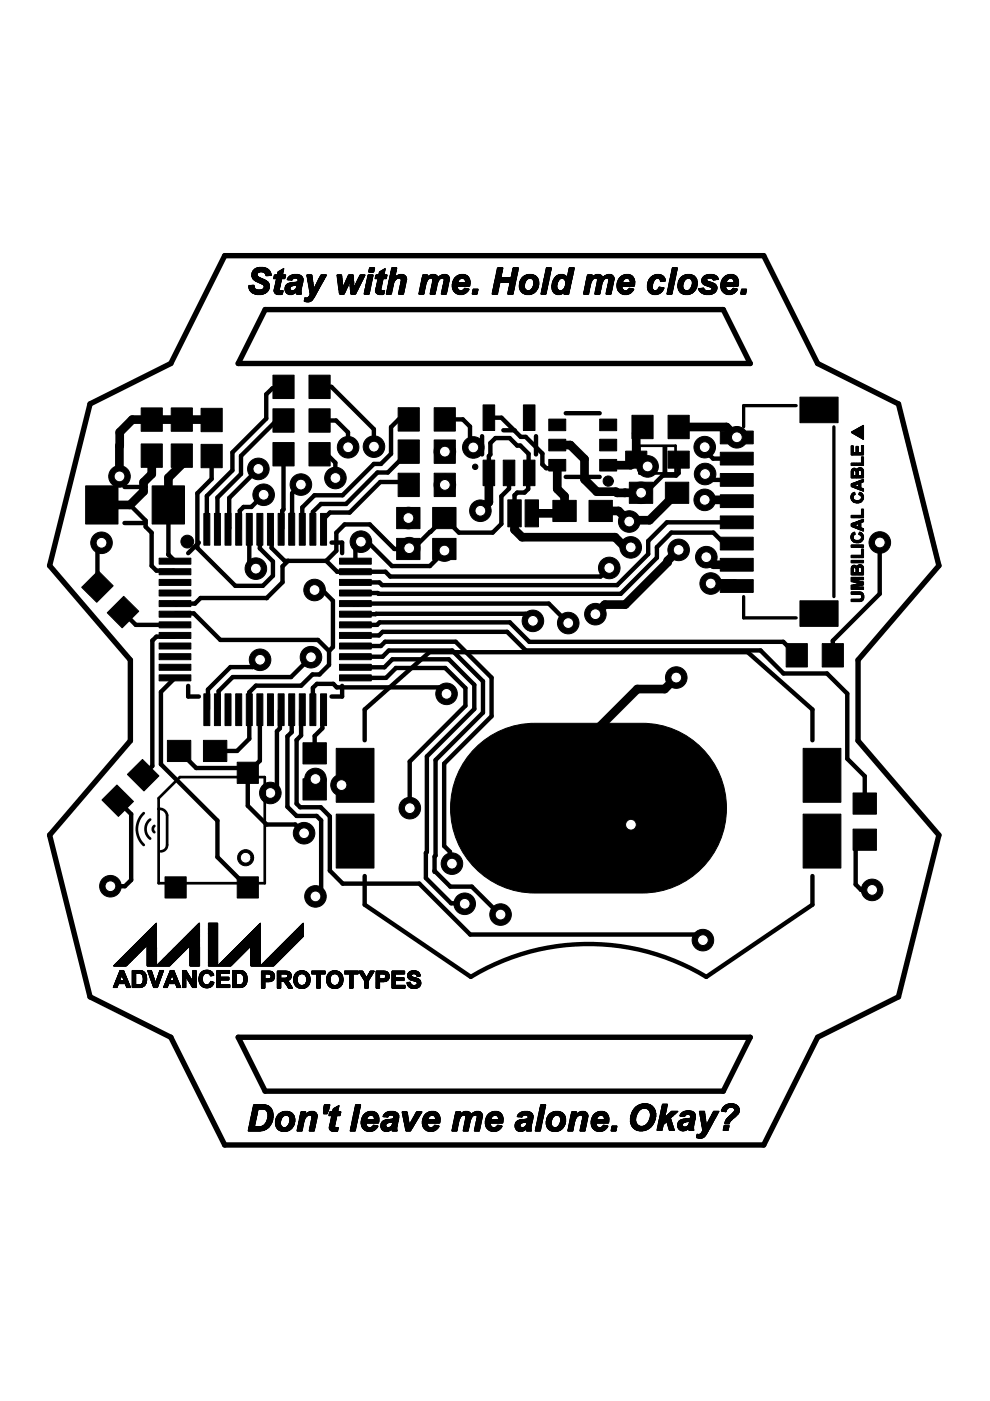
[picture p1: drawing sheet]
<svg xmlns="http://www.w3.org/2000/svg" width="210mm" height="297mm" viewBox="0 0 210 297" stroke-linecap="round" stroke-linejoin="round" font-family="sans-serif">
<g fill="#000" stroke="#000" stroke-width=".21">
<path d="M53.4 58.3l1.1 .1zM53.4 58.3h1.1zM53.4 58.2l1.1 .1zM53.4 58.2h1.1zM53.4 58.1l1.1 .1zM53.4 58.1h1.1zM53.4 58h1.1zM53.4 58.4l1.2 .1zM53.4 58.4h1.2zM53.4 58l1.2 .1zM53.4 58.5l1.2 .1zM53.4 58.5h1.2z"/>
<path d="M53.4 57.9h1.2zM53.4 58.6h1.3zM53.4 57.8l1.3 .1zM53.4 58.6l1.3 .1zM53.4 57.8h1.3zM53.5 57.7l1.3 .1zM53.4 58.7h1.4zM53.4 58.7l1.4 .1zM53.5 57.7h1.4zM53.5 58.8h1.4zM53.5 58.8l1.6 .1zM53.5 57.7h1.6z"/>
<path d="M53.5 58.9h1.6zM53.5 58.9h1.7zM53.6 59h1.7zM53.6 59l1.9 .1zM53.6 59.1h2zM53.6 59.1l2.1 .1zM53.7 59.2h2.1zM55 56.7h.8zM53.7 59.2h2.2zM53.8 59.2l2.2 .1zM54.7 56.7l1.4 .1zM53.8 59.3l2.3 .1z"/>
<path d="M53.9 59.4h2.3zM54.5 56.8h1.7zM53.9 59.4h2.4zM54 59.5h2.3zM54.4 56.8l2 .1zM54.1 59.5h2.4zM54.2 59.5l2.3 .1zM54.3 56.9h2.2zM54.2 59.6h2.4zM54.2 56.9l2.4 .1zM54.3 59.6l2.4 .1zM54.1 57h2.6z"/>
<path d="M54.4 59.7h2.3zM54 57l2.8 .1zM54.5 59.7l2.3 .1zM54.8 59.8l2 .1zM54 57.1h2.8zM54.7 59.8h2.2zM54.8 59.9h2.1zM53.9 57.1h3zM53.9 57.2h3zM55.1 60h1.8zM54.9 59.9l2 .1zM56.4 58.4l.5 .1z"/>
<path d="M53.8 57.3h3.2zM53.8 57.2l3.2 .1zM53.7 57.3l3.4 .1zM53.7 57.4h3.4zM53.6 57.4h3.6zM53.6 57.5l3.6 .1zM53.6 57.5h3.6zM53.5 57.6h3.8zM53.6 57.6h3.7zM55.9 57.7h1.4zM55.7 57.7h1.6zM56 57.8h1.4z"/>
<path d="M56 57.7l1.4 .1zM56.2 58h1.2zM56.2 57.9h1.2zM56.1 57.8l1.3 .1zM56.4 58.2h1.1zM56.3 58.1l1.2 .1zM56.3 58.1h1.2zM56.2 58l1.3 .1zM56.2 58h1.3zM56.4 58.4h1.1zM56.4 58.3l1.1 .1zM56.3 58.3h1.2z"/>
<path d="M56.3 58.2l1.2 .1zM58.4 60h1.1zM58.4 59.9l1.1 .1zM58.4 59.9h1.1zM58.5 59.8l1 .1zM58.5 59.8h1zM58.5 59.7l1.1 .1zM58.5 59.7h1.1zM58.5 59.6l1.1 .1zM58.5 59.6h1.1zM58.5 59.5l1.1 .1zM58.5 59.5h1.1z"/>
<path d="M58.5 59.4h1.1zM58.6 59.4h1zM58.6 59.3l1 .1zM58.6 59.2l1.1 .1zM58.6 59.2h1.1zM58.6 59.1l1.1 .1zM58.8 58.2l1.1 .1zM58.8 58.2h1.1zM58.8 58.1l1.1 .1zM58.8 58.1h1.1zM58.8 58l1.1 .1zM58.9 58h1z"/>
<path d="M58.9 57.9h1.1zM58.9 57.8l1.1 .1zM58.9 57.8h1.1zM58.9 57.7l1.1 .1zM58.9 57.7h1.1zM59 57.6h1zM59.1 57.6h.9zM59.1 57.5l.9 .1zM59.2 57.5h.8zM59.3 57.4h.8zM59.4 57.4h.7zM59.5 57.3l.6 .1z"/>
<path d="M59.5 57.3h.6zM59.7 57.2l.4 .1zM59.7 57.2h.4zM59.8 57.1h.3zM59.9 57.1h.2zM60 57l.1 .1zM60 57h.2zM58 59.1h2.4zM58 59l2.4 .1zM58.1 59h2.3zM58.1 58.9h2.3zM58.1 58.8l2.3 .1z"/>
<path d="M58.1 58.8h2.4zM58.1 58.7l2.4 .1zM58.1 58.7h2.4zM58.1 58.6l2.4 .1zM58.1 58.6h2.4zM58.1 58.5l2.4 .1zM58.1 58.5h2.4zM58.1 58.4l2.4 .1zM58.1 58.4h2.4zM58.2 58.3l2.4 .1zM58.2 58.3h2.4zM61.6 59.4h.3z"/>
<path d="M61 59.3l1 .1zM60.9 59.2l1.1 .1zM60.9 59.2h1.1zM61 59.1l1.1 .1zM61 59.1h1.2zM61 59l1.2 .1zM61 59h1.4zM62.3 58.2h.9zM62 58.2l1.4 .1zM61.9 58.3h1.6zM61.7 58.3l1.9 .1zM61.7 58.4h2z"/>
<path d="M61.6 58.4l2.2 .1zM61.5 58.5h2.4zM61.4 58.5l2.5 .1zM61.3 58.6h2.7zM61.3 58.6l2.7 .1zM61.2 58.7h2.9zM61.2 58.8h2.9zM61.2 58.7l2.9 .1zM61.4 60h2.8zM61.1 58.9h3.1zM61.1 58.8l3.1 .1zM61.6 59.9l2.6 .1z"/>
<path d="M61.9 59.9h2.3zM62.5 59.8l1.7 .1zM62.8 59.8h1.4zM63 59.7l1.2 .1zM63.2 59.7h1zM63.2 59.6l1 .1zM63.2 59.6h1zM63 59l1.2 .1zM62.9 59h1.3zM61 58.9h3.2zM63.2 59.5l1.1 .1zM63.2 59.5h1.1z"/>
<path d="M63.2 59.4h1.1zM63.2 59.3l1.1 .1zM63.2 59.2l1.1 .1zM63.2 59.2h1.1zM63.1 59.1l1.2 .1zM63.1 59.1h1.2zM65 58.3h1.1zM65.1 58.6l1 .1zM65.1 58.6h1zM65.1 58.5l1 .1zM65.1 58.5h1zM65.1 58.4l1 .1z"/>
<path d="M65 58.4h1.1zM65 58.3l1.1 .1zM65.2 58.7h1zM65.2 59.1h1zM65.2 59l1 .1zM65.2 59h1zM65.2 58.9h1zM65.2 58.8l1 .1zM65.2 58.8h1zM65.2 58.7l1 .1zM65.2 59.4h1.1zM65.2 59.3l1.1 .1z"/>
<path d="M65.2 59.2l1.1 .1zM65.2 59.2h1.1zM65.2 59.1l1.1 .1zM65.3 59.7l1 .1zM65.3 59.7h1zM65.3 59.6l1 .1zM65.3 59.6h1zM65.3 59.5l1 .1zM65.3 59.5h1zM65.2 59.5h1.1zM65.3 59.8h1zM65.3 60h1.1z"/>
<path d="M65.3 59.9l1.1 .1zM65.3 59.9h1.1zM65.3 59.8l1.1 .1zM67.2 60h1.1zM67.2 59.9l1.1 .1zM67.2 59.9h1.1zM67.2 59.8l1.1 .1zM67.3 59.8h1.1zM67.3 59.7h1.1zM67.3 59.7l1.2 .1zM67.4 59.6h1.1zM67.3 59.6l1.2 .1z"/>
<path d="M67.4 59.5h1.1zM67.4 59.5l1.2 .1zM67.5 59.4h1.1zM67.4 59.5h1.2zM67.5 59.3l1.2 .1zM67.5 59.2l1.2 .1zM67.6 59.2h1.1zM67.6 59.1l1.2 .1zM67.6 59.1h1.2zM67.6 59l1.2 .1zM67.6 59h1.2zM67.8 58.9h1.1z"/>
<path d="M67.7 58.9h1.2zM67.8 58.8l1.1 .1zM67.8 58.8h1.2zM67.8 58.7l1.2 .1zM67.9 58.7h1.1zM67.9 58.6l1.1 .1zM67.9 58.6h1.2zM67.9 58.5l1.2 .1zM67.9 58.5h1.2zM67.9 58.4l1.2 .1zM68 58.4h1.2zM68 58.3l1.2 .1z"/>
<path d="M68.1 58.3h1.1zM71.5 58.5h.9zM71.5 58.4l.9 .1zM71.5 58.4h.9zM71.5 58.3l.9 .1zM71.5 58.3h.9zM71.5 58.9h1zM71.5 58.8l1 .1zM71.5 58.8h1zM71.5 58.7l1 .1zM71.5 58.7h1zM71.5 58.6l1 .1z"/>
<path d="M71.5 58.6h1zM71.5 58.5l1 .1zM71.6 59.4h.9zM71.6 59.3l.9 .1zM71.6 59.2l.9 .1zM71.6 59.2h.9zM71.5 59.2h1zM71.5 59.1l1 .1zM71.5 59.1h1zM71.5 59l1 .1zM71.5 59h1zM71.6 59.8h1z"/>
<path d="M71.6 59.7l1 .1zM71.6 59.7h1zM71.6 59.6l1 .1zM71.6 59.6h1zM71.6 59.5l1 .1zM71.6 59.5h1zM71.6 59.4h1zM71.7 60h.9zM71.7 59.9l.9 .1zM71.6 59.9h1zM71.6 59.8l1 .1zM73.2 60h.9z"/>
<path d="M73.2 59.9l.9 .1zM73.2 59.9h.9zM73.2 59.8l.9 .1zM73.8 58.6h1.1zM73.8 58.5l1.1 .1zM73.8 58.5h1.1zM73.8 58.4l1.1 .1zM73.8 58.4h1.1zM73.7 58.7h1.2zM73.7 58.6l1.2 .1zM73.9 58.3l1 .1zM73.9 58.3h1z"/>
<path d="M73.3 59.5l1.7 .1zM73.3 59.5h1.7zM73.4 59.5h1.6zM73.4 59.4h1.6zM73.4 59.3l1.6 .1zM73.4 59.2l1.6 .1zM73.5 59.2h1.5zM73.6 59.1l1.4 .1zM73.6 59.1h1.4zM73.6 59l1.4 .1zM73.6 59h1.4zM73.6 58.9h1.4z"/>
<path d="M73.6 58.8l1.4 .1zM73.7 58.8h1.3zM73.7 58.7l1.3 .1zM73.3 59.8h1.7zM73.3 59.7l1.7 .1zM73.3 59.7h1.7zM73.3 59.6l1.7 .1zM73.3 59.6h1.7zM74.2 60h.8zM74.2 59.9l.8 .1zM74.2 59.9h.8zM74.2 59.8l.8 .1z"/>
<path d="M75.5 60h1.1zM75.5 59.9l1.1 .1zM75.6 59.9h1zM75.6 59.8l1 .1zM75.6 59.8h1zM75.6 59.7l1.1 .1zM75.7 59.7h1zM75.7 59.6l1.1 .1zM75.7 59.6h1.1zM75.7 59.5l1.1 .1zM75.7 59.5h1.1zM75.8 59.5h1z"/>
<path d="M75.8 59.4h1zM75.8 59.4h1.1zM75.8 59.3l1.1 .1zM75.9 59.2l1 .1zM75.9 59.2h1zM75.9 59.2h1.1zM75.9 59.1l1.1 .1zM76 59.1h1zM76 59l1 .1zM76 59h1.1zM76 58.9h1.1zM76.1 58.9h1z"/>
<path d="M76.1 58.8l1 .1zM76.1 58.8h1.1zM76.1 58.7l1.1 .1zM76.2 58.7h1zM76.2 58.6l1 .1zM76.2 58.6h1.1zM76.2 58.5l1.1 .1zM76.3 58.5h1zM76.3 58.4l1 .1zM76.3 58.4h1.1zM76.3 58.3l1.1 .1zM76.4 58.3h1z"/>
<path d="M77.7 60h1.1zM77.7 59.9l1.1 .1zM77.7 59.9h1.1zM77.7 59.8l1.1 .1zM77.7 59.8h1.1zM77.7 59.7l1.1 .1zM77.7 59.7h1.1zM77.8 59.6l1 .1zM77.8 59.6h1zM77.8 59.5l1 .1zM77.8 59.5h1.1zM77.8 59.4h1.1z"/>
<path d="M77.8 59.3l1.1 .1zM77.8 59.2l1.1 .1zM77.8 59.2h1.1zM77.9 59.2h1zM77.9 59.1l1 .1zM77.9 59.1h1zM77.9 59l1.1 .1zM77.9 59h1.1zM77.9 58.9h1.1zM77.9 58.8l1.1 .1zM77.9 58.8h1.1zM77.9 58.7l1.1 .1z"/>
<path d="M78 58.7h1zM78 58.6l1 .1zM78 58.6h1.1zM78 58.5l1.1 .1zM78 58.5h1.1zM78 58.4l1.1 .1zM78 58.4h1.1zM78 58.3l1.1 .1zM78 58.3h1.1zM78.2 57.7h1zM78.2 57.6h1.1zM78.2 57.5l1.1 .1z"/>
<path d="M78.2 57.5h1.1zM78.2 57.4h1.1zM78.2 57.3l1.1 .1zM78.3 57.3h1zM78.3 57.2l1 .1zM78.3 57.2h1.1zM78.3 57.1h1.1zM78.3 57l1.1 .1zM78.3 57h1.1zM78.3 56.9l1.1 .1zM78.3 56.9h1.1zM78.4 56.8l1 .1z"/>
<path d="M78.4 56.8h1zM80 60h1zM80 59.9l1.1 .1zM80 59.9h1.1zM80 59.8l1.1 .1zM80 59.8h1.1zM80 59.7l1.1 .1zM80 59.7h1.1zM80 59.6l1.1 .1zM80.1 59.6h1zM80.1 59.5l1 .1zM80.1 59.5h1.1z"/>
<path d="M80.1 59.4h1.1zM80.1 59.3l1.1 .1zM80.1 59.2l1.1 .1zM80.1 59.2h1.1zM80.2 59.2h1zM80.2 59.1l1 .1zM80.3 58.2l1.1 .1zM80.3 58.2h1.1zM80.3 58.1l1.1 .1zM80.3 58.1h1.1zM80.3 58l1.1 .1zM80.4 58h1z"/>
<path d="M80.4 57.9h1.1zM80.4 57.8l1.1 .1zM80.4 57.8h1.1zM80.5 57.7l1 .1zM80.5 57.7h1zM80.5 57.7h1.1zM80.5 57.6h1.1zM80.6 57.6h1zM80.6 57.5l1 .1zM80.7 57.5h.9zM80.8 57.4h.8zM80.9 57.4h.7z"/>
<path d="M81 57.3l.6 .1zM81.1 57.3h.5zM81.2 57.2l.4 .1zM81.2 57.2h.4zM81.5 57l.1 .1zM81.3 57.1h.4zM81.4 57.1h.3zM81.6 57h.1zM79.5 59.1h2.4zM79.5 59l2.4 .1zM79.6 59h2.3zM79.6 58.9h2.3z"/>
<path d="M79.6 58.8l2.3 .1zM79.6 58.8h2.4zM79.6 58.7l2.4 .1zM79.6 58.7h2.4zM79.6 58.6l2.4 .1zM79.6 58.6h2.4zM79.7 58.5l2.3 .1zM79.7 58.5h2.3zM79.7 58.4l2.3 .1zM79.7 58.4h2.3zM79.7 58.3l2.4 .1zM79.7 58.3h2.4z"/>
<path d="M82.4 60h1.1zM82.4 59.9l1.1 .1zM82.4 59.9h1.1zM82.4 59.8l1.1 .1zM82.4 59.8h1.1zM82.4 59.7l1.2 .1zM82.4 59.7h1.2zM82.5 59.6l1.2 .1zM82.5 59.6h1.2zM82.5 59.5l1.2 .1zM82.5 59.5h1.2zM82.6 58.7l1.1 .1z"/>
<path d="M82.7 58.7h1zM82.7 58.6l1 .1zM82.7 58.6h1.1zM82.7 58.5l1.1 .1zM82.7 58.5h1.1zM82.7 58.4l1.1 .1zM82.7 58.4h1.1zM82.5 59.4h1.3zM82.7 58.3l1.1 .1zM82.7 58.3h1.1zM82.8 58.2l1 .1zM82.8 58.2h1z"/>
<path d="M82.8 58.1l1 .1zM82.5 59.3l1.4 .1zM82.8 58.1h1.1zM82.8 58l1.1 .1zM82.8 58h1.1zM82.8 57.9h1.1zM82.5 59.2l1.4 .1zM82.8 57.8l1.1 .1zM82.8 57.8h1.1zM82.9 57.7l1 .1zM82.9 57.7h1zM82.5 59.2h1.5z"/>
<path d="M82.9 57.6h1.1zM82.9 57.5l1.1 .1zM82.9 57.5h1.1zM82.6 59.2h1.4zM82.9 57.4h1.1zM83 57.3l1 .1zM83 57.3h1zM83 57.2l1 .1zM83 57.2h1.1zM83 57.1h1.1zM83 57l1.1 .1zM83 57h1.1z"/>
<path d="M82.6 59.1l1.5 .1zM83 56.9l1.1 .1zM83 56.9h1.1zM83.1 56.8l1 .1zM83.1 56.8h1zM82.6 59.1h1.6zM82.6 59l1.7 .1zM82.6 59h1.8zM84.8 58.2h.6zM84.6 58.2l1 .1zM84.5 58.3h1.2zM84.4 58.3l1.4 .1z"/>
<path d="M84.3 58.4h1.5zM84.2 58.4l1.7 .1zM84.1 58.5h1.8zM84 58.5l2 .1zM83.9 58.6h2.1zM85 60h1.1zM85 59.9l1.1 .1zM85 59.9h1.1zM85 59.8l1.1 .1zM85 59.8h1.1zM83.8 58.7h2.3zM83.9 58.6l2.2 .1z"/>
<path d="M85 59.7l1.1 .1zM85 59.7h1.1zM85 59.6l1.1 .1zM85 59.6h1.1zM85 59.5l1.1 .1zM82.6 58.8l3.5 .1zM82.6 58.8h3.5zM83.8 58.7l2.3 .1zM85.1 59.5h1.1zM85.1 59.4h1.1zM85.1 59.3l1.1 .1zM84.9 59l1.3 .1z"/>
<path d="M84.8 59h1.4zM82.6 58.9h3.6zM84.9 59.1h1.3zM85 59.2l1.2 .1zM85 59.2h1.2zM85 59.1l1.2 .1zM89.3 60h1.1zM89.3 59.9l1.1 .1zM89.3 59.9h1.1zM89.3 59.8l1.1 .1zM89.3 59.8h1.1zM89.3 59.7l1.1 .1z"/>
<path d="M89.3 59.7h1.2zM89.3 59.6l1.2 .1zM89.4 59.6h1.2zM89.4 59.5l1.2 .1zM89.4 59.5h1.2zM89.5 58.7l1.1 .1zM89.6 58.7h1zM89.6 58.6l1 .1zM89.6 58.6h1zM89.4 59.4h1.2zM89.6 58.5l1 .1zM89.6 58.5h1z"/>
<path d="M89.6 58.4l1 .1zM89.6 58.4h1zM89.6 58.3l1 .1zM89.6 58.3h1.1zM89.4 59.4h1.3zM89.4 59.3l1.3 .1zM89.4 59.2l1.3 .1zM89.4 59.2h1.4zM89.5 59.1l1.4 .1zM89.5 59.1h1.5zM89.5 59l1.6 .1zM89.5 59h1.7z"/>
<path d="M91.5 58.2h.6zM91.4 58.2l1 .1zM91.2 58.3h1.2zM91.2 58.3l1.3 .1zM91.1 58.4h1.5zM91 58.4l1.6 .1zM90.9 58.5h1.8zM90.8 58.6h1.9zM90.9 58.5l1.8 .1zM91.7 60h1.1zM91.7 59.9l1.1 .1zM90.7 58.7h2.1z"/>
<path d="M90.7 58.6l2.1 .1zM91.7 59.8l1.1 .1zM91.7 59.8h1.1zM89.5 58.8l3.3 .1zM89.5 58.8h3.3zM91.7 59.9h1.1zM90.6 58.7l2.2 .1zM91.7 59.7l1.2 .1zM91.7 59.7h1.2zM91.7 59.6l1.2 .1zM91.7 59.6h1.2zM91.7 59.5l1.2 .1z"/>
<path d="M91.8 59.5h1.2zM91.8 59.4h1.2zM91.8 59.4h1.3zM91.8 59.3l1.3 .1zM91.8 59.2l1.4 .1zM91.8 59.2h1.4zM91.7 59.2h1.6zM91.7 59.1l1.6 .1zM91.7 59.1h1.6zM91.6 59l1.9 .1zM91.5 59h2.1zM94 58.2h.5z"/>
<path d="M93.8 58.2l.9 .1zM93.6 58.3h1.2zM93.6 58.3l1.3 .1zM93.5 58.4h1.5zM93.4 58.4l1.6 .1zM93.3 58.5h1.7zM93.2 58.5l1.9 .1zM94 60h1.1zM94 59.9l1.1 .1zM94.1 59.9h1zM94.1 59.8l1 .1zM94.1 59.8h1z"/>
<path d="M93.1 58.6l2 .1zM93.2 58.6h1.9zM94.1 59.7l1.1 .1zM94.1 59.7h1.1zM94.1 59.6l1.1 .1zM94.1 59.6h1.1zM94.1 59.5l1.1 .1zM93 58.7l2.2 .1zM93 58.7h2.2zM94.1 59.5h1.1zM94.2 59.4h1zM89.5 58.9h5.7z"/>
<path d="M92.9 58.8l2.3 .1zM92.9 58.8h2.3zM94.2 59.3l1.1 .1zM94.2 59.2l1.1 .1zM93.9 59h1.4zM94.1 59.2h1.2zM94.1 59.1l1.2 .1zM94.1 59.1h1.2zM94 59l1.3 .1zM89.5 58.9h5.8zM95.9 59.9l1.1 .1zM96 59.9h1z"/>
<path d="M96 59.8l1.1 .1zM96 59.8h1.1zM96 59.7l1.1 .1zM96 59.7h1.1zM96 59.6l1.1 .1zM96 59.6h1.1zM96.1 59.5l1.1 .1zM96.1 59.5h1.1zM96.1 59.4h1.1zM96.2 59.4h1.1zM96.2 59.3l1.1 .1zM96.2 59.2l1.2 .1z"/>
<path d="M96.2 59.2h1.3zM96.3 59.2h1.2zM96.3 59.1l1.3 .1zM96.3 59.1h1.3zM96.4 59l1.4 .1zM97.7 58.2h.7zM97.5 58.2l1.1 .1zM97.3 58.3h1.4zM97.2 58.3l1.6 .1zM97.1 58.4h1.9zM97 58.4l2 .1zM96.9 58.5h2.2z"/>
<path d="M96.9 58.5l2.2 .1zM96.8 58.6h2.4zM96.7 58.6l2.6 .1zM96.7 58.7h2.6zM96.6 58.7l2.7 .1zM96.5 58.8l2.9 .1zM96.6 58.8h2.8zM96.4 58.9h3zM96.5 58.9h2.9zM96.4 59h3.1zM98.2 59l1.3 .1zM98.4 59.1l1.1 .1z"/>
<path d="M98.3 59.1h1.2zM98.6 59.2l1 .1zM98.5 59.2h1.1zM98.6 59.4h1zM98.6 59.3l1 .1zM98.7 59.5h.9zM98.7 59.4h.9zM95.9 60h3.8zM98.7 59.9l1 .1zM98.7 59.9h1zM98.7 59.8l1 .1zM98.7 59.8h1z"/>
<path d="M98.7 59.7l1 .1zM98.7 59.7h1zM98.7 59.6l1 .1zM98.7 59.6h1zM98.7 59.5l1 .1zM104.9 59.8l1.1 .1zM104.8 60h1.2zM104.8 59.9l1.2 .1zM104.8 59.9h1.2zM105.1 58.9h1.1zM105.1 58.7h1.1zM105.1 58.6l1.1 .1z"/>
<path d="M105.1 58.8l1.1 .1zM105.1 58.8h1.1zM105.1 58.7l1.1 .1zM105.1 58.6h1.2zM105.1 58.5l1.2 .1zM105.2 58.5h1.1zM105.2 58.4l1.1 .1zM105.2 58.4h1.1zM105.2 58.2l1.1 .1zM105.2 58.2h1.1zM105.2 58.1l1.1 .1zM105.2 58.3l1.1 .1z"/>
<path d="M105.2 58.3h1.1zM105.3 58h1.1zM105.3 57.9h1.1zM105.2 58.1h1.2zM105.2 58l1.2 .1zM105.3 57.7l1.1 .1zM105.3 57.7h1.1zM105.2 57.8l1.2 .1zM105.2 57.8h1.2zM105.4 57.5l1.1 .1zM105.4 57.5h1.1zM105.3 57.7h1.2z"/>
<path d="M105.3 57.6h1.2zM105.4 57.3l1.1 .1zM105.4 57.3h1.1zM105.4 57.2l1.1 .1zM105.3 57.4h1.2zM105.5 57.1h1.1zM105.5 57l1.1 .1zM105.5 57h1.1zM105.4 57.2h1.2zM105.4 57.1h1.2zM105.4 56.9l1.2 .1zM105.4 56.9h1.2z"/>
<path d="M105.5 56.8l1.1 .1zM105.5 56.8h1.1zM108.2 59.8l1.1 .1zM104.9 59.8h4.4zM108.1 60h1.2zM108.1 59.9l1.2 .1zM108.1 59.9h1.2zM104.9 59.6l4.4 .1zM104.9 59.6h4.4zM104.9 59.5l4.4 .1zM104.9 59.7l4.4 .1zM104.9 59.7h4.4z"/>
<path d="M105 59.4h4.4zM105 59.3l4.4 .1zM104.9 59.5h4.5zM105 59.2h4.4zM105 59.1l4.4 .1zM105 59.1h4.4zM105 59.2l4.5 .1zM105 59.2h4.5zM105.1 58.9h4.4zM108.4 58.9h1.1zM105 59l4.5 .1zM105 59h4.5z"/>
<path d="M108.4 58.7h1.1zM108.4 58.6l1.1 .1zM108.4 58.8l1.1 .1zM108.4 58.8h1.1zM108.4 58.7l1.1 .1zM108.4 58.6h1.2zM108.4 58.5l1.2 .1zM108.5 58.5h1.1zM108.5 58.4l1.1 .1zM108.5 58.4h1.1zM108.5 58.2l1.1 .1zM108.5 58.2h1.1z"/>
<path d="M108.5 58.1l1.1 .1zM108.5 58.3l1.1 .1zM108.5 58.3h1.1zM108.6 58h1.1zM108.6 57.9h1.1zM108.5 58.1h1.2zM108.5 58l1.2 .1zM108.6 57.7l1.1 .1zM108.6 57.7h1.1zM108.5 57.8l1.2 .1zM108.5 57.8h1.2zM108.7 57.5l1.1 .1z"/>
<path d="M108.7 57.5h1.1zM108.6 57.7h1.2zM108.6 57.6h1.2zM108.7 57.3l1.1 .1zM108.7 57.3h1.1zM108.7 57.2l1.1 .1zM108.6 57.4h1.2zM108.8 57.1h1.1zM108.8 57l1.1 .1zM108.8 57h1.1zM108.7 57.2h1.2zM108.7 57.1h1.2z"/>
<path d="M108.7 56.9l1.2 .1zM108.7 56.9h1.2zM108.8 56.8l1.1 .1zM108.8 56.8h1.1zM110.2 60h1.1zM110.2 59.9h1.1zM110.2 59.8l1.1 .1zM110.2 59.9l1.1 .1zM110.3 59.7h1.1zM110.2 59.8h1.2zM110.2 59.7l1.2 .1zM110.3 59.6l1.1 .1z"/>
<path d="M110.3 59.6h1.1zM110.3 59.5l1.2 .1zM110.3 59.5h1.2zM110.3 59.4h1.3zM110.4 59.4h1.2zM110.4 59.3l1.3 .1zM110.4 59.2l1.3 .1zM110.4 59.2h1.4zM110.5 59.2h1.3zM110.5 59.1l1.4 .1zM110.6 59.1h1.4zM110.6 59l1.6 .1z"/>
<path d="M112 58.2h.7zM111.8 58.2l1.2 .1zM111.6 58.3h1.5zM111.5 58.3l1.8 .1zM111.3 58.4h2.1zM111.2 58.4l2.3 .1zM111.2 58.5h2.3zM111.1 58.5l2.5 .1zM111 58.6h2.7zM111 58.6l2.7 .1zM110.9 58.7h2.9zM110.8 58.7l3 .1z"/>
<path d="M110.8 58.8h3.1zM110.7 58.9h3.2zM110.7 58.8l3.2 .1zM110.6 58.9h3.3zM112.6 59l1.4 .1zM110.7 59h3.3zM112.8 59.1l1.2 .1zM112.7 59.1h1.3zM112.9 59.2h1.2zM113.1 59.4h1zM113 59.4h1.1zM113 59.3l1.1 .1z"/>
<path d="M113 59.2l1.2 .1zM113.2 59.6l1 .1zM113.1 59.6h1.1zM113.1 59.5l1.1 .1zM113.1 59.5h1.1zM113.2 60h1zM113.2 59.9l1 .1zM113.2 59.9h1zM113.2 59.8l1 .1zM113.2 59.8h1zM113.2 59.7l1 .1zM113.2 59.7h1z"/>
<path d="M115.2 60h1.1zM115.2 59.9l1.1 .1zM115.2 59.9h1.1zM115.2 59.8l1.1 .1zM115.2 59.8h1.1zM115.2 59.7l1.1 .1zM115.2 59.7h1.1zM115.3 59.6l1 .1zM115.3 59.6h1zM115.3 59.5l1 .1zM115.3 59.5h1.1zM115.3 59.4h1.1z"/>
<path d="M115.3 59.3l1.1 .1zM115.3 59.2l1.1 .1zM115.3 59.2h1.1zM115.4 59.2h1zM115.4 59.1l1 .1zM115.4 59.1h1zM115.4 59l1.1 .1zM115.4 59h1.1zM115.4 58.9h1.1zM115.4 58.8l1.1 .1zM115.4 58.8h1.1zM115.4 58.7l1.1 .1z"/>
<path d="M115.5 58.7h1zM115.5 58.6l1 .1zM115.5 58.6h1.1zM115.5 58.5l1.1 .1zM115.5 58.5h1.1zM115.5 58.4l1.1 .1zM115.5 58.4h1.1zM115.5 58.3l1.1 .1zM115.5 58.3h1.1zM115.5 58.2l1.1 .1zM115.5 58.2h1.1zM115.5 58.1l1.1 .1z"/>
<path d="M115.6 58.1h1.1zM115.6 58l1.1 .1zM115.6 58h1.1zM115.6 57.9h1.1zM115.6 57.8l1.1 .1zM115.6 57.8h1.1zM115.7 57.7l1 .1zM115.7 57.7h1zM115.7 57.6h1.1zM115.7 57.5l1.1 .1zM115.7 57.5h1.1zM115.7 57.4h1.1z"/>
<path d="M115.8 57.3l1 .1zM115.8 57.3h1zM115.8 57.2l1 .1zM115.8 57.2h1.1zM115.8 57.1h1.1zM115.8 57l1.1 .1zM115.8 57h1.1zM115.8 56.9l1.1 .1zM115.8 56.9h1.1zM115.8 56.8l1.1 .1zM115.8 56.8h1.1zM117.1 60h1.1z"/>
<path d="M117.1 59.9l1.1 .1zM117.1 59.9h1.1zM117.2 59.8l1 .1zM117.2 59.8h1.1zM117.2 59.7l1.1 .1zM117.2 59.7h1.1zM117.2 59.6l1.1 .1zM117.3 59.5l1.1 .1zM117.2 59.6h1.2zM117.3 59.5h1.1zM117.2 59.5h1.2zM117.3 59.4h1.2z"/>
<path d="M117.3 59.3l1.2 .1zM117.4 59.2l1.2 .1zM117.4 59.2h1.2zM117.4 59.2h1.3zM117.5 59.1l1.3 .1zM117.5 59.1h1.4zM117.6 59l1.4 .1zM118.7 58.2h.6zM118.5 58.2l1 .1zM118.4 58.3h1.2zM118.3 58.3l1.5 .1zM118.2 58.4h1.6z"/>
<path d="M118.1 58.4l1.8 .1zM118 58.5h2zM117.9 58.5l2.1 .1zM117.9 58.6h2.2zM117.8 58.6l2.3 .1zM117.8 58.7l2.4 .1zM117.8 58.7h2.4zM117.7 58.8h2.5zM119.9 60h1.2zM119.9 59.9l1.2 .1zM119.9 59.9h1.2zM119.9 59.8l1.2 .1z"/>
<path d="M119.9 59.8h1.2zM119.9 59.7l1.2 .1zM119.9 59.7h1.2zM119.9 59.6l1.2 .1zM119.9 59.6h1.3zM119.9 59.5l1.3 .1zM119.9 59.5h1.3zM119.8 59.5h1.4zM119.8 59.4h1.4zM119.7 59.3l1.5 .1zM119.7 59.2l1.5 .1zM119.7 59.2h1.5z"/>
<path d="M119.5 59.1h1.8zM119.6 59.2h1.7zM119.5 59.1l1.8 .1zM119.3 59l2 .1zM117.6 59h3.7zM117.6 58.9h3.7zM117.6 58.8l3.7 .1zM120.3 58.8h1zM120.3 58.7l1.1 .1zM120.3 58.7h1.1zM120.3 58.6l1.1 .1zM120.3 58.6h1.1z"/>
<path d="M120.3 58.5l1.1 .1zM120.4 58.5h1zM120.4 58.4l1 .1zM120.4 58.4h1zM120.4 58.3l1 .1zM120.4 58.3h1.1zM120.4 58.2l1.1 .1zM120.4 58.2h1.1zM120.4 58.1l1.1 .1zM120.4 58.1h1.1zM120.4 58l1.1 .1zM120.5 58h1z"/>
<path d="M120.5 57.9h1zM120.5 57.8l1 .1zM120.5 57.8h1.1zM120.5 57.7l1.1 .1zM120.5 57.7h1.1zM120.5 57.6h1.1zM120.6 57.5l1 .1zM120.6 57.5h1zM120.6 57.4h1zM120.6 57.4h1.1zM120.6 57.3l1.1 .1zM120.6 57.3h1.1z"/>
<path d="M120.6 57.2l1.1 .1zM120.6 57.2h1.1zM120.6 57.1h1.1zM120.6 57l1.1 .1zM120.6 57h1.1zM120.6 56.9l1.2 .1zM120.6 56.9h1.2zM120.7 56.8l1.1 .1zM120.7 56.8h1.1zM124.2 60h1.1zM124.2 59.9l1.1 .1zM124.2 59.9h1.1z"/>
<path d="M124.2 59.8l1.1 .1zM124.2 59.8h1.1zM124.2 59.7l1.1 .1zM124.2 59.7h1.2zM124.2 59.6l1.2 .1zM124.3 59.6h1.2zM124.3 59.5l1.2 .1zM124.4 58.7l1.1 .1zM124.5 58.7h1zM124.5 58.6l1 .1zM124.5 58.6h1zM124.3 59.5h1.2z"/>
<path d="M124.3 59.4h1.3zM124.5 58.5l1.1 .1zM124.5 58.5h1.1zM124.5 58.4l1.1 .1zM124.5 58.4h1.1zM124.5 58.3l1.1 .1zM124.3 59.3l1.3 .1zM124.5 58.3h1.1zM124.3 59.2l1.3 .1zM124.4 59.2h1.3zM124.4 59.2h1.4zM124.4 59.1l1.4 .1z"/>
<path d="M124.4 59.1h1.5zM124.4 59l1.6 .1zM124.4 59h1.7zM126.5 58.2h.6zM126.3 58.2l1 .1zM126.2 58.3h1.2zM126.1 58.3l1.3 .1zM126 58.4h1.5zM125.9 58.4l1.7 .1zM125.9 58.5h1.7zM125.7 58.6h2zM125.8 58.5l1.9 .1z"/>
<path d="M126.6 60h1.1zM126.6 59.9l1.1 .1zM125.6 58.7h2.1zM125.7 58.6l2 .1zM126.6 59.8l1.1 .1zM126.6 59.8h1.1zM124.4 58.8l3.3 .1zM124.4 58.8h3.3zM125.5 58.7l2.2 .1zM126.6 59.9h1.2zM126.6 59.7l1.2 .1zM126.6 59.7h1.2z"/>
<path d="M126.6 59.6l1.2 .1zM126.7 59.6h1.1zM126.7 59.5l1.1 .1zM126.7 59.5h1.2zM126.7 59.4h1.2zM126.7 59.4h1.3zM126.7 59.3l1.3 .1zM126.7 59.2l1.4 .1zM126.7 59.2h1.4zM126.7 59.2h1.5zM126.6 59.1l1.6 .1zM126.6 59.1h1.7z"/>
<path d="M126.5 59l1.9 .1zM126.4 59h2.1zM128.9 58.2h.6zM128.7 58.2l.9 .1zM128.6 58.3h1.2zM128.5 58.3l1.3 .1zM128.4 58.4h1.5zM128.3 58.4l1.6 .1zM128.2 58.5h1.8zM128.1 58.5l1.9 .1zM129 60h1.1zM129 59.9l1.1 .1z"/>
<path d="M129 59.9h1.1zM129 59.8l1.1 .1zM129 59.8h1.1zM128 58.6l2.1 .1zM128.1 58.6h2zM129 59.7l1.1 .1zM129 59.7h1.1zM129.1 59.6l1 .1zM129.1 59.6h1zM129.1 59.5l1 .1zM127.9 58.7l2.2 .1zM127.9 58.7h2.2z"/>
<path d="M129.1 59.5h1.1zM124.4 58.9h5.8zM129.1 59.4h1.1zM127.8 58.8l2.4 .1zM127.8 58.8h2.4zM129.1 59.3l1.1 .1zM129.1 59.2l1.1 .1zM129 59.1h1.2zM128.9 59l1.3 .1zM128.9 59h1.3zM129.1 59.2h1.1zM129.1 59.1l1.1 .1z"/>
<path d="M130.9 59.9l1.1 .1zM130.9 59.9h1.1zM130.9 59.8l1.1 .1zM130.9 59.8h1.1zM130.9 59.7l1.1 .1zM131 59.7h1.1zM131 59.6l1.1 .1zM131 59.6h1.1zM131 59.5l1.1 .1zM131 59.5h1.1zM131.1 59.5h1.1zM131.1 59.4h1.1z"/>
<path d="M131.1 59.3l1.2 .1zM131.1 59.2l1.2 .1zM131.1 59.2h1.3zM131.2 59.2h1.2zM131.2 59.1l1.3 .1zM131.2 59.1h1.3zM131.3 59l1.4 .1zM132.7 58.2h.6zM132.4 58.2l1.1 .1zM132.2 58.3h1.5zM132.1 58.3l1.7 .1zM132 58.4h1.9z"/>
<path d="M131.9 58.4l2.1 .1zM131.8 58.5h2.2zM131.8 58.5l2.2 .1zM131.7 58.6h2.4zM131.6 58.6l2.6 .1zM131.6 58.7h2.6zM131.5 58.7l2.7 .1zM131.4 58.8l2.9 .1zM131.5 58.8h2.8zM131.3 58.9h3zM131.4 58.9h2.9zM131.3 59h3.1z"/>
<path d="M133.1 59l1.3 .1zM133.3 59.1l1.1 .1zM133.2 59.1h1.3zM133.5 59.2l1 .1zM133.4 59.2h1.1zM133.6 59.5h.9zM133.6 59.4h.9zM133.5 59.4h1zM133.5 59.3l1 .1zM130.9 60h3.7zM133.6 59.9l1 .1zM133.6 59.9h1z"/>
<path d="M133.6 59.8l1 .1zM133.6 59.8h1zM133.6 59.7l1 .1zM133.6 59.7h1zM133.6 59.6l1 .1zM133.6 59.6h1zM133.6 59.5l1 .1zM137.4 60h1.1zM137.4 59.9l1.1 .1zM137.4 59.9h1.1zM137.4 59.8h1.1zM137.4 59.7l1.1 .1z"/>
<path d="M137.4 59.8l1.1 .1zM137.5 59.6l1.1 .1zM137.4 59.7h1.2zM137.5 59.5l1.1 .1zM137.5 59.6h1.1zM137.5 59.5h1.2zM137.5 59.4h1.2zM137.5 59.4h1.3zM137.6 59.3l1.2 .1zM137.6 59.2l1.2 .1zM137.6 59.2h1.3zM137.7 59.2h1.3z"/>
<path d="M137.7 59.1l1.3 .1zM137.8 59.1h1.3zM137.8 59l1.4 .1zM139.1 58.2h.7zM139 58.2l1.1 .1zM138.8 58.3h1.4zM140 59.6l.3 .1zM138.7 58.3l1.6 .1zM138.6 58.4h1.8zM138.5 58.4l2 .1zM138.4 58.5h2.2zM138.3 58.5l2.3 .1z"/>
<path d="M138.2 58.6h2.5zM140 59.6h.7zM138.2 58.6l2.5 .1zM138.1 58.7h2.7zM138 58.7l2.8 .1zM138 58.8h2.8zM137.9 58.8l3 .1zM137.9 58.9h3zM139.6 59l1.3 .1zM137.8 59h3.2zM139.8 59.2h1.2zM139.8 59.1l1.2 .1z"/>
<path d="M139.7 59.1h1.3zM139.9 59.3l1.1 .1zM139.9 59.2l1.1 .1zM140 59.4h1.1zM139.9 59.2h1.2zM140 59.5l1.1 .1zM140 59.5h1.1zM141.9 60h1.1zM141.9 59.9l1.1 .1zM141.9 59.9h1.1zM141.9 59.8l1.1 .1zM141.9 59.8h1.1z"/>
<path d="M141.9 59.7l1.1 .1zM141.9 59.7h1.1zM142 59.6l1 .1zM142 59.6h1zM142 59.5l1 .1zM142 59.5h1.1zM142 59.4h1.1zM142 59.3l1.1 .1zM142 59.2l1.1 .1zM142 59.2h1.1zM142.1 59.2h1zM142.1 59.1l1 .1z"/>
<path d="M142.1 59.1h1zM142.1 59l1.1 .1zM142.1 59h1.1zM142.1 58.9h1.1zM142.1 58.8l1.1 .1zM142.1 58.8h1.1zM142.1 58.7l1.1 .1zM142.2 58.7h1zM142.2 58.6l1 .1zM142.2 58.6h1.1zM142.2 58.5l1.1 .1zM142.2 58.5h1.1z"/>
<path d="M142.2 58.4l1.1 .1zM142.2 58.4h1.1zM142.2 58.3l1.1 .1zM142.2 58.3h1.1zM142.3 58.2l1 .1zM142.3 58.2h1zM142.3 58.1l1 .1zM142.3 58.1h1.1zM142.3 58l1.1 .1zM142.3 58h1.1zM142.3 57.9h1.1zM142.3 57.8l1.1 .1z"/>
<path d="M142.3 57.8h1.1zM142.4 57.7l1 .1zM142.4 57.7h1zM142.4 57.6h1.1zM142.4 57.5l1.1 .1zM142.4 57.5h1.1zM142.4 57.4h1.1zM142.5 57.3l1 .1zM142.5 57.3h1zM142.5 57.2l1 .1zM142.5 57.2h1.1zM142.5 57.1h1.1z"/>
<path d="M142.5 57l1.1 .1zM142.5 57h1.1zM142.5 56.9l1.1 .1zM142.5 56.9h1.1zM142.6 56.8l1 .1zM142.6 56.8h1zM143.8 60h1.1zM143.8 59.9h1.1zM143.8 59.8l1.1 .1zM143.8 59.9l1.1 .1zM143.9 59.7h1.1zM143.8 59.8h1.2z"/>
<path d="M143.8 59.7l1.2 .1zM143.8 59.6l1.2 .1zM143.8 59.6h1.2zM143.9 59.5l1.2 .1zM143.9 59.5h1.2zM144 59.5h1.1zM144 59.4h1.2zM144 59.3l1.3 .1zM144.1 59.2l1.2 .1zM144.1 59.2h1.3zM144.1 59.1l1.4 .1zM144.2 59.1h1.4z"/>
<path d="M144.2 59l1.6 .1zM145.6 58.2h.7zM145.4 58.2l1.2 .1zM145.2 58.3h1.5zM145.1 58.3l1.8 .1zM144.9 58.4h2.1zM144.8 58.4l2.3 .1zM144.8 58.5h2.3zM144.7 58.5l2.5 .1zM144.7 58.6h2.6zM144.5 58.6l2.8 .1zM144.5 58.7h2.9z"/>
<path d="M144.4 58.7l3 .1zM144.4 58.8h3zM144.3 58.9h3.2zM144.3 58.8l3.2 .1zM144.3 58.9h3.3zM146.2 59l1.4 .1zM144.3 59h3.3zM146.4 59.1l1.3 .1zM146.3 59.1h1.4zM146.5 59.2h1.2zM146.7 59.4h1zM146.6 59.4h1.1z"/>
<path d="M146.6 59.3l1.1 .1zM146.6 59.2l1.2 .1zM146.7 59.6h1.1zM146.7 59.5l1.1 .1zM146.7 59.5h1.1zM146.8 59.6l1 .1zM146.8 60h1zM146.8 59.9l1 .1zM146.8 59.9h1zM146.8 59.8l1 .1zM146.8 59.8h1zM146.8 59.7l1 .1z"/>
<path d="M146.8 59.7h1zM148.8 59.4h1zM148.8 59.3l1 .1zM148.8 59.2l1 .1zM148.8 59.2h1zM148.8 59.5h1.1zM148.8 59.2h1.1zM148.8 59.1l1.1 .1zM148.8 59.5l1.2 .1zM148.9 59.1h1.1zM148.9 59l1.2 .1zM148.8 59.6h1.3z"/>
<path d="M148.8 59.6l1.4 .1zM148.9 59h1.3zM148.8 59.7h1.5zM148.8 59.7l1.7 .1zM148.8 59.8h1.9zM148.8 59.8l2 .1zM148.9 59.9h2.1zM150.2 58.2h.9zM148.9 59.9l2.2 .1zM148.9 60h2.3zM149.9 58.2l1.4 .1zM151.3 59.4h.1z"/>
<path d="M149.8 58.3h1.7zM149.6 58.3l2 .1zM149.5 58.4h2.2zM151.2 59.3l.5 .1zM149.4 58.4l2.4 .1zM149.4 58.5h2.4zM149.3 58.5l2.6 .1zM149.2 58.6h2.8zM149.2 58.6l2.8 .1zM151.2 59.2l.9 .1zM149.1 58.7l3 .1zM149.1 58.7h3z"/>
<path d="M149 58.8h3.1zM149 58.9h3.2zM149 58.8l3.2 .1zM150.7 59h1.5zM148.9 58.9h3.3zM151 59.1l1.3 .1zM151 59.1h1.3zM150.9 59l1.4 .1zM151.1 59.2h1.2zM151.2 59.2h1.1zM152.9 59.9l1.1 .1zM152.9 59.9h1.1z"/>
<path d="M152.9 59.8l1.1 .1zM152.9 59.8h1.1zM152.9 59.7l1.1 .1zM153 59.7h1.1zM153 59.6l1.1 .1zM153 59.6h1.1zM153 59.5l1.1 .1zM153 59.5h1.1zM153.1 59.5h1.1zM153.1 59.4h1.1zM153.1 59.3l1.2 .1zM153.1 59.2l1.2 .1z"/>
<path d="M153.1 59.2h1.3zM153.2 59.2h1.2zM153.2 59.1l1.3 .1zM153.2 59.1h1.4zM153.3 59l1.4 .1zM154.6 58.2h.7zM154.4 58.2l1.1 .1zM154.2 58.3h1.5zM154.1 58.3l1.7 .1zM154 58.4h1.9zM153.9 58.4l2.1 .1zM153.8 58.5h2.2z"/>
<path d="M153.8 58.5l2.3 .1zM153.7 58.6h2.4zM153.6 58.6l2.6 .1zM153.6 58.7h2.6zM153.5 58.7l2.8 .1zM153.4 58.8l2.9 .1zM153.5 58.8h2.8zM153.3 58.9h3zM153.4 58.9h3zM153.3 59h3.1zM155.1 59l1.3 .1zM155.3 59.1l1.1 .1z"/>
<path d="M155.2 59.1h1.2zM155.5 59.2l1 .1zM155.4 59.2h1.1zM155.6 59.5h.9zM155.6 59.4h.9zM155.5 59.4h1zM155.5 59.3l1 .1zM152.9 60h3.7zM155.6 59.9l1 .1zM155.6 59.9h1zM155.6 59.8l1 .1zM155.6 59.8h1z"/>
<path d="M155.6 59.7l1 .1zM155.6 59.7h1zM155.6 59.6l1 .1zM155.6 59.6h1zM155.6 59.5l1 .1zM52.8 60.7h1.1zM52.8 60.6l1.1 .1zM52.8 60.6h1.1zM52.8 60.5l1.1 .1zM53.4 60.5h.5zM52.7 60.9h1.2zM52.7 60.8l1.2 .1z"/>
<path d="M52.7 60.8h1.2zM52.8 61l1.2 .1zM52.8 61h1.2zM52.8 61.2h1.2zM52.8 61.1l1.2 .1zM52.9 61.2h1.2zM52.9 61.3h1.2zM52.9 61.3h1.3zM52.9 61.3l1.4 .1zM52.9 61.4h1.5zM52.9 61.4l1.7 .1zM54.5 62.4l.9 .1z"/>
<path d="M54.2 62.4h1.4zM54 62.3l1.8 .1zM53.9 62.3h2.1zM53.8 62.2l2.3 .1zM53.6 62.2h2.6zM53.6 62.1l2.7 .1zM53.5 62.1h2.9zM53.4 62l3 .1zM53.3 62h3.2zM53.3 61.9l3.3 .1zM53.3 61.9h3.3zM53.2 61.8l3.4 .1z"/>
<path d="M53.1 61.8h3.6zM53.1 61.7l3.6 .1zM53.1 61.7h3.7zM53.1 61.6l3.7 .1zM53 61.6h3.9zM53 61.5l3.9 .1zM53 61.5h3.9zM55.3 61.4l1.6 .1zM55.5 61.4h1.5zM55.6 61.3l1.4 .1zM55.7 61.3h1.3zM55.2 60l1.8 .1z"/>
<path d="M55.8 61.3h1.2zM55.4 60.1l1.6 .1zM55.3 60.1h1.7zM55.8 61.2h1.2zM55.5 60.2h1.5zM56 61l1.1 .1zM56 61h1.1zM55.7 60.3h1.4zM55.9 61.2h1.2zM55.9 61.1l1.2 .1zM55.8 60.4h1.3zM55.8 60.3l1.3 .1z"/>
<path d="M55.6 60.2l1.5 .1zM55.9 61h1.2zM56 60.9h1.1zM56 60.8l1.1 .1zM56 60.8h1.1zM56 60.7h1.1zM55.9 60.6l1.2 .1zM55.9 60.6h1.2zM55.9 60.5l1.2 .1zM55.9 60.5h1.2zM55.9 60.4l1.2 .1zM58.1 61.4h1.1z"/>
<path d="M58.1 61.3l1.1 .1zM58.1 61.3h1.1zM58.1 61.2h1.1zM58.1 61.5h1.2zM58.1 61.4l1.2 .1zM58.2 61.2h1.1zM58.2 61.1l1.1 .1zM58.1 61.5l1.2 .1zM58.2 61l1.1 .1zM58.2 61h1.1zM58.3 61h1zM58.3 60.9h1z"/>
<path d="M58.3 60.9h1.1zM58.3 60.8l1.1 .1zM58.3 60.8h1.1zM58.3 60.7h1.1zM58.1 61.6h1.3zM58.3 60.6l1.1 .1zM58.3 60.6h1.1zM58.4 60.5l1 .1zM58.4 60.5h1zM58.4 60.4l1.1 .1zM58.4 60.4h1.1zM58.4 60.3l1.1 .1z"/>
<path d="M58.4 60.3h1.1zM58.4 60.2l1.1 .1zM58.4 60.2h1.1zM58.4 60.1l1.1 .1zM58.4 60.1h1.1zM58.4 60l1.1 .1zM58.1 61.6l1.5 .1zM58.9 62.4l.7 .1zM58.5 62.3l1.3 .1zM58.7 62.4h1.2zM58.4 62.3h1.5zM58.4 62.2l1.5 .1z"/>
<path d="M58.3 62.2h1.6zM58.3 62.1l1.6 .1zM58.3 62.1h1.6zM58.2 62l1.7 .1zM58.2 62h1.7zM58.2 61.9l1.7 .1zM58.1 61.9h1.9zM58.1 61.8l1.9 .1zM58.1 61.8h1.9zM58.1 61.7l1.9 .1zM58.1 61.7h1.9zM59.7 61.6l.3 .1z"/>
<path d="M60.4 61.3h1.1zM60.4 61.2h1.1zM60.4 61.1l1.1 .1zM60.4 61l1.1 .1zM60.4 61h1.1zM60.4 61.4h1.1zM60.4 61.3l1.1 .1zM60.5 60.9h1zM60.4 61.4l1.2 .1zM60.5 60.9h1.1zM60.5 60.8l1.1 .1zM60.4 61.5h1.3z"/>
<path d="M60.5 60.8h1.2zM60.5 61.5l1.2 .1zM60.5 60.7h1.2zM60.5 61.6h1.3zM61.3 62.4l.5 .1zM60.5 60.7h1.3zM60.6 60.6l1.3 .1zM61.2 62.4h.8zM60.6 60.6h1.5zM61.1 62.3l1.1 .1zM61 62.3h1.3zM60.6 60.5l1.7 .1z"/>
<path d="M57.9 79.5h4.5v5h-4.5zM60.9 62.2l1.5 .1zM60.8 62.2h1.6zM60.8 62.1l1.7 .1zM60.7 62.1h1.9zM60.6 60.5h2zM60.7 62l1.9 .1zM60.7 62h2zM60.6 61.9l2.1 .1zM60.7 60.4l2.2 .1zM62.8 62l1 .1zM62.8 62h1z"/>
<path d="M62.8 61.9l1 .1zM60.5 61.7h3.3zM60.5 61.6l3.3 .1zM62.4 61.5h1.4zM60.6 61.9h3.2zM60.6 61.8l3.2 .1zM60.5 61.8h3.3zM60.5 61.7l3.3 .1zM62.2 61.6h1.6zM62.3 61.5l1.5 .1zM62.8 61.2h1.1zM62.8 62.2l1.1 .1z"/>
<path d="M62.8 62.2h1.1zM62.8 62.1l1.1 .1zM62.8 62.1h1.1zM62.5 61.4l1.4 .1zM62.6 61.4h1.3zM62.6 61.3l1.3 .1zM62.7 61.3h1.2zM62.9 62.3l1 .1zM62.8 62.3h1.1zM62.8 61.1l1.1 .1zM62.8 61l1.1 .1zM62.8 61h1.1z"/>
<path d="M62.9 61h1zM62.9 60.9h1.1zM62.9 60.8l1.1 .1zM62.9 60.8h1.1zM62.9 60.7h1.1zM62.9 60.6l1.1 .1zM62.9 60.6h1.1zM62.9 60.5l1.1 .1zM63 60.5h1.1zM63 60.4l1.1 .1zM60.7 60.4h3.4zM60.8 60.3l3.3 .1z"/>
<path d="M60.8 60.3h3.3zM60.9 60.2l3.2 .1zM61 60.1l3.1 .1zM61.1 60.1h3zM61 60.2h3.1zM61.3 60l2.9 .1zM64.6 63.1l.1 .1zM64.9 64h.7zM64.7 63.9l1 .1zM64.5 63.9h1.4zM64.5 63.8l1.4 .1zM64.5 63.8h1.5z"/>
<path d="M64.5 63.7l1.6 .1zM64.6 63.7h1.5zM64.6 63.6l1.6 .1zM64.6 63.6h1.6zM64.6 63.5l1.7 .1zM64.6 63.5h1.7zM64.6 63.4l1.7 .1zM64.6 63.4h1.7zM65.4 60.2h1zM65.4 60.1l1 .1zM65.4 60.1h1zM65.4 60l1 .1z"/>
<path d="M65.4 60.6h1zM65.4 60.5l1 .1zM65.4 60.5h1zM65.4 60.4l1 .1zM65.4 60.4h1zM65.4 60.3l1 .1zM65.4 60.3h1zM65.4 60.2l1 .1zM64.6 63.3l1.8 .1zM64.6 63.3h1.9zM64.6 63.2l1.9 .1zM65.5 60.9h1z"/>
<path d="M65.5 60.8l1 .1zM65.5 60.8h1zM65.5 60.7h1zM65.5 60.6l1 .1zM64.6 63.2h1.9zM65.6 61.3h.9zM65.6 61.2h.9zM65.5 61.1l1 .1zM65.5 61l1 .1zM65.5 61h1zM65.2 63.1l1.3 .1zM65.2 63.1h1.3z"/>
<path d="M65.3 63l1.3 .1zM65.4 63h1.2zM65.4 62.9l1.3 .1zM65.5 62.9h1.2zM65.5 62.8l1.2 .1zM65.5 62.8h1.3zM65.6 62.8h1.2zM65.6 62.7h1.2zM65.7 62.6l1.1 .1zM65.7 62.5l1.1 .1zM65.7 62.5h1.2zM65.7 62.5h1.3z"/>
<path d="M65.7 62.4l1.3 .1zM65.8 62.4h1.2zM65.8 62.3l1.2 .1zM65.8 62.3h1.2zM65.8 62.2l1.2 .1zM65.7 62.2h1.4zM65.7 62.1l1.4 .1zM65.7 62.1h1.4zM65.7 62l1.5 .1zM65.7 62h1.5zM65.7 61.9l1.5 .1zM65.7 61.9h1.5z"/>
<path d="M65.7 61.8l1.6 .1zM65.7 61.8h1.6zM65.7 61.7l1.6 .1zM65.7 61.7h1.6zM65.6 61.6l1.8 .1zM65.6 61.6h1.8zM65.6 61.5l1.8 .1zM65.6 61.5h1.9zM65.6 61.4l1.9 .1zM65.6 61.4h1.9zM65.6 61.3l1.9 .1zM66.5 61.3h1.1z"/>
<path d="M66.6 61.3h1zM66.6 61.2h1zM66.6 61.2h1.1zM66.7 61.1l1 .1zM66.7 61l1 .1zM66.7 61h1zM66.7 61h1.1zM66.7 60.9h1.1zM66.7 60.8l1.1 .1zM66.8 60.8h1.1zM66.8 60.7h1.1zM66.8 60.6l1.1 .1z"/>
<path d="M66.9 60.6h1zM66.9 60.5l1.1 .1zM67 60.5h1zM67 60.4l1.1 .1zM67 60.4h1.1zM67 60.3l1.1 .1zM67 60.3h1.1zM67 60.2l1.1 .1zM67.1 60.2h1.1zM67.1 60.1l1.1 .1zM67.1 60.1h1.1zM67.1 60l1.1 .1z"/>
<path d="M65.5 79.5h4.5v5h-4.5zM71.7 60.2l.9 .1zM71.7 60.2h.9zM71.7 60.1l.9 .1zM71.7 60.1h.9zM71.7 60l.9 .1zM71.7 60.7h1zM71.7 60.6l1 .1zM71.7 60.6h1zM71.7 60.5l1 .1zM71.7 60.5h1zM71.7 60.4l1 .1z"/>
<path d="M71.7 60.4h1zM71.7 60.3l1 .1zM71.7 60.3h1zM71.8 60.9h.9zM71.8 60.8l.9 .1zM71.8 60.8h.9zM71.8 60.7h.9zM72 62.3l1 .1zM72 62.3h1zM72 62.2l1 .1zM72 62.2h1zM71.9 62.1l1.1 .1z"/>
<path d="M71.9 62.1h1.2zM71.9 62l1.2 .1zM71.9 62h1.3zM71.9 61.9l1.3 .1zM71.9 61.9h1.3zM71.9 61.8l1.3 .1zM71.9 61.8h1.4zM71.9 61.7l1.4 .1zM71.9 61.7h1.4zM71.9 61.6l1.4 .1zM71.9 61.6h1.4zM71.9 61.5l1.4 .1z"/>
<path d="M71.9 61.5h1.4zM71.9 61.4l1.5 .1zM71.8 61.4h1.6zM71.8 61.3l1.6 .1zM71.8 61.3h1.6zM71.8 61.3h1.7zM71.8 61.2h1.7zM71.8 61.1l1.7 .1zM71.8 61l1.8 .1zM71.8 61h1.8zM71.8 60.9h1.8zM72.7 60.9h.9z"/>
<path d="M72.8 60.8l.9 .1zM72.8 60.8h.9zM72.8 60.7h.9zM72.9 60.6l.9 .1zM72.9 60.6h.9zM72.9 60.5l.9 .1zM72.9 60.5h.9zM73 60.4l.9 .1zM73 60.4h.9zM73 60.3l.9 .1zM73 60.3h.9zM73 60.2l.9 .1z"/>
<path d="M73 60.2h1zM73 60.1l1 .1zM73.1 60.1h.9zM73.1 60l.9 .1zM74.2 60.5h.8zM74.2 60.4l.8 .1zM74.2 60.4h.8zM74.2 60.3l.8 .1zM74.2 60.3h.8zM74.2 60.2l.8 .1zM74.2 60.2h.8zM74.2 60.1l.8 .1z"/>
<path d="M74.2 60.1h.8zM74.2 60l.8 .1zM74.3 60.9h.7zM74.3 60.8l.7 .1zM74.3 60.8h.7zM74.2 60.7h.9zM74.2 60.6l.9 .1zM74.2 60.6h.9zM74.2 60.5l.9 .1zM74.4 62.3l1 .1zM74.4 62.3h1zM74.4 62.2l1 .1z"/>
<path d="M74.4 62.2h1.1zM74.4 62.1l1.1 .1zM74.4 62.1h1.1zM74.4 62l1.1 .1zM74.3 62h1.3zM74.3 61.9l1.3 .1zM74.3 61.9h1.3zM74.3 61.8l1.3 .1zM74.3 61.8h1.4zM74.3 61.7l1.4 .1zM74.3 61.7h1.4zM74.3 61.6l1.4 .1z"/>
<path d="M74.3 61.6h1.5zM74.3 61.5l1.5 .1zM74.3 61.5h1.5zM74.3 61.4l1.5 .1zM74.3 61.4h1.6zM74.3 61.3l1.6 .1zM74.3 61.3h1.6zM74.3 61.2h1.7zM74.3 61.1l1.7 .1zM74.3 61l1.7 .1zM74.3 61h1.8zM74.3 60.9h1.8z"/>
<path d="M75.1 60.9h1zM75.1 60.8l1.1 .1zM75.1 60.8h1.1zM75.1 60.7h1.1zM75.2 60.7h1zM75.2 60.6l1.1 .1zM75.2 60.6h1.1zM75.2 60.5l1.1 .1zM75.3 60.5h1zM75.3 60.4l1 .1zM75.3 60.4h1zM75.4 60.3l1 .1z"/>
<path d="M75.4 60.3h1zM75.4 60.2l1.1 .1zM75.4 60.2h1.1zM75.4 60.1l1.1 .1zM75.5 60.1h1zM75.5 60l1 .1zM77.2 62.3l1.1 .1zM77.2 62.3h1.1zM77.2 62.2l1.1 .1zM77.2 62.2h1.1zM77.2 62.1l1.1 .1zM77.2 62.1h1.1z"/>
<path d="M77.2 62l1.1 .1zM77.3 62h1zM77.3 61.9l1 .1zM77.3 61.9h1zM77.3 61.8l1.1 .1zM77.3 61.8h1.1zM77.3 61.7l1.1 .1zM77.3 61.7h1.1zM77.3 61.6l1.1 .1zM77.3 61.6h1.1zM77.3 61.5l1.1 .1zM77.4 61.5h1z"/>
<path d="M77.4 61.4l1 .1zM77.4 61.4h1zM77.4 61.3l1.1 .1zM77.4 61.3h1.1zM77.4 61.2h1.1zM77.4 61.1l1.1 .1zM77.5 61l1 .1zM77.5 61h1zM77.5 60.9h1.1zM77.5 60.8l1.1 .1zM77.5 60.8h1.1zM77.5 60.7h1.1z"/>
<path d="M77.5 60.6l1.1 .1zM77.6 60.6h1zM77.6 60.5l1 .1zM77.6 60.5h1zM77.6 60.4l1.1 .1zM77.6 60.4h1.1zM77.6 60.3l1.1 .1zM77.6 60.3h1.1zM77.6 60.2l1.1 .1zM77.6 60.2h1.1zM77.6 60.1l1.1 .1zM77.7 60.1h1z"/>
<path d="M77.7 60l1 .1zM79.7 61.4h1zM79.7 61.3l1.1 .1zM79.7 61.3h1.1zM79.7 61.2h1.1zM79.7 61.1l1.1 .1zM79.6 61.5h1.2zM79.6 61.4l1.2 .1zM79.7 61l1.1 .1zM79.7 61h1.1zM79.8 61h1zM79.8 60.9h1z"/>
<path d="M79.6 61.5l1.2 .1zM79.6 61.6h1.3zM79.8 60.9h1.1zM79.8 60.8l1.1 .1zM79.8 60.8h1.1zM79.8 60.7h1.1zM79.8 60.6l1.1 .1zM79.8 60.6h1.1zM79.9 60.5l1 .1zM79.9 60.5h1zM79.9 60.4l1.1 .1zM79.9 60.4h1.1z"/>
<path d="M79.9 60.3l1.1 .1zM79.9 60.3h1.1zM79.9 60.2l1.1 .1zM79.9 60.2h1.1zM79.9 60.1l1.1 .1zM80 60.1h1zM80 60l1 .1zM79.6 61.6l1.5 .1zM80.4 62.4l.8 .1zM80.2 62.4h1.2zM80.1 62.3l1.3 .1zM80 62.3h1.4z"/>
<path d="M79.8 62.2h1.6zM79.8 62.1l1.6 .1zM79.9 62.2l1.5 .1zM79.8 62.1h1.6zM79.7 62l1.7 .1zM79.7 62h1.7zM79.7 61.9l1.7 .1zM79.7 61.9h1.8zM79.7 61.8l1.8 .1zM79.6 61.8h1.9zM79.6 61.7l1.9 .1zM79.6 61.7h2z"/>
<path d="M81.2 61.6l.4 .1zM81.9 62.3l1.1 .1zM81.9 62.3h1.1zM82 62.2l1 .1zM82 62.2h1zM82 62.1l1 .1zM82 62.1h1.1zM82 62l1.1 .1zM82 62h1.1zM82 61.9l1.1 .1zM82 61.9h1.1zM82 61.8l1.1 .1z"/>
<path d="M82 61.8h1.1zM82 61.7l1.1 .1zM82 61.7h1.1zM82 61.6l1.1 .1zM82 61.6h1.1zM82 61.5l1.1 .1zM82.1 61.5h1.1zM82.1 61.4l1.1 .1zM82.1 61.4h1.1zM82.1 61.3l1.1 .1zM82.1 61.3h1.1zM82.1 61.2h1.1z"/>
<path d="M82.1 61.1l1.1 .1zM82.2 61l1 .1zM82.2 61h1zM82.2 60.9h1.1zM82.2 60.8l1.1 .1zM82.2 60.8h1.1zM82.2 60.7h1.1zM82.3 60.7h1.1zM82.3 60.6l1.1 .1zM82.3 60.6h1.1zM82.3 60.5l1.1 .1zM82.3 60.5h1.1z"/>
<path d="M82.3 60.4l1.1 .1zM82.3 60.4h1.1zM82.3 60.3l1.1 .1zM82.3 60.3h1.1zM82.3 60.2l1.1 .1zM82.3 60.2h1.1zM82.3 60.1l1.1 .1zM82.4 60.1h1zM82.4 60l1.1 .1zM84.5 62.3l1.1 .1zM84.5 62.3h1.1zM84.5 62.2l1.1 .1z"/>
<path d="M84.5 62.2h1.1zM84.5 62.1l1.1 .1zM84.5 62.1h1.1zM84.5 62l1.1 .1zM84.6 62h1zM84.6 61.9l1 .1zM84.6 61.9h1zM84.6 61.8l1.1 .1zM84.6 61.8h1.1zM84.6 61.7l1.1 .1zM84.6 61.7h1.1zM84.6 61.6l1.1 .1z"/>
<path d="M84.6 61.6h1.1zM84.6 61.5l1.1 .1zM84.7 61.5h1zM84.7 61.4l1 .1zM84.7 61.4h1.1zM84.7 61.3l1.1 .1zM84.7 61.3h1.1zM84.7 61.2h1.1zM84.7 61.1l1.1 .1zM84.8 61l1 .1zM84.8 61h1zM84.8 60.9h1.1z"/>
<path d="M84.8 60.8l1.1 .1zM84.8 60.8h1.1zM84.8 60.7h1.1zM84.8 60.6l1.1 .1zM84.9 60.6h1zM84.9 60.5l1 .1zM84.9 60.5h1zM84.9 60.4l1.1 .1zM84.9 60.4h1.1zM84.9 60.3l1.1 .1zM84.9 60.3h1.1zM84.9 60.2l1.1 .1z"/>
<path d="M84.9 60.2h1.1zM84.9 60.1l1.1 .1zM85 60.1h1zM85 60l1 .1zM88.8 62.3l1.1 .1zM88.8 62.3h1.1zM88.8 62.2l1.1 .1zM88.8 62.2h1.1zM88.8 62.1l1.1 .1zM88.9 62.1h1.1zM88.9 62l1.1 .1zM88.9 62h1.1z"/>
<path d="M88.9 61.9l1.1 .1zM88.9 61.9h1.1zM88.9 61.8l1.1 .1zM88.9 61.8h1.1zM88.9 61.7l1.1 .1zM88.9 61.7h1.1zM88.9 61.6l1.1 .1zM88.9 61.6h1.1zM88.9 61.5l1.1 .1zM89 61.5h1zM89 61.4l1 .1zM89 61.4h1z"/>
<path d="M89 61.3l1 .1zM89 61.3h1.1zM89 61.2h1.1zM89 61.1l1.1 .1zM89 61l1.1 .1zM89.1 61h1zM89.1 60.9h1zM89.1 60.8l1.1 .1zM89.1 60.8h1.1zM89.1 60.7h1.1zM89.1 60.6l1.1 .1zM89.2 60.6h1.1z"/>
<path d="M89.2 60.5l1.1 .1zM89.2 60.5h1.1zM89.2 60.4l1.1 .1zM89.2 60.4h1.1zM89.2 60.3l1.1 .1zM89.2 60.3h1.1zM89.2 60.2l1.1 .1zM89.2 60.2h1.1zM89.2 60.1l1.1 .1zM89.3 60.1h1zM89.3 60l1 .1zM91.2 62.3l1.1 .1z"/>
<path d="M91.2 62.3h1.1zM91.2 62.2l1.1 .1zM91.2 62.2h1.1zM91.2 62.1l1.1 .1zM91.2 62.1h1.1zM91.2 62l1.1 .1zM91.3 62h1zM91.3 61.9l1 .1zM91.3 61.9h1zM91.3 61.8l1.1 .1zM91.3 61.8h1.1zM91.3 61.7l1.1 .1z"/>
<path d="M91.3 61.7h1.1zM91.3 61.6l1.1 .1zM91.3 61.6h1.1zM91.3 61.5l1.1 .1zM91.4 61.5h1zM91.4 61.4l1 .1zM91.4 61.4h1.1zM91.4 61.3l1.1 .1zM91.4 61.3h1.1zM91.4 61.2h1.1zM91.4 61.1l1.1 .1zM91.4 61l1.1 .1z"/>
<path d="M91.5 61h1zM91.5 60.9h1.1zM91.5 60.8l1.1 .1zM91.5 60.8h1.1zM91.5 60.7h1.1zM91.5 60.6l1.1 .1zM91.5 60.6h1.1zM91.6 60.5l1 .1zM91.6 60.5h1zM91.6 60.4l1.1 .1zM91.6 60.4h1.1zM91.6 60.3l1.1 .1z"/>
<path d="M91.6 60.3h1.1zM91.6 60.2l1.1 .1zM91.6 60.2h1.1zM91.6 60.1l1.1 .1zM91.7 60.1h1zM91.7 60l1.1 .1zM93.6 62.3l1.1 .1zM93.6 62.3h1.1zM93.6 62.2l1.1 .1zM93.6 62.2h1.1zM93.6 62.1l1.1 .1zM93.6 62.1h1.1z"/>
<path d="M93.6 62l1.1 .1zM93.7 62h1zM93.7 61.9l1 .1zM93.7 61.9h1zM93.7 61.8l1.1 .1zM93.7 61.8h1.1zM93.7 61.7l1.1 .1zM93.7 61.7h1.1zM93.7 61.6l1.1 .1zM93.7 61.6h1.1zM93.7 61.5l1.1 .1zM93.7 61.5h1.1z"/>
<path d="M93.7 61.4l1.1 .1zM93.7 61.4h1.1zM93.7 61.3l1.1 .1zM93.7 61.3h1.1zM93.8 61.3h1zM93.8 61.2h1zM93.8 61.2h1.1zM93.8 61.1l1.1 .1zM93.9 61l1 .1zM93.9 61h1zM93.9 60.9h1.1zM93.9 60.8l1.1 .1z"/>
<path d="M93.9 60.8h1.1zM93.9 60.7h1.1zM93.9 60.6l1.1 .1zM93.9 60.6h1.1zM93.9 60.5l1.1 .1zM93.9 60.5h1.1zM94 60.4l1.1 .1zM94 60.4h1.1zM94 60.3l1.1 .1zM94 60.3h1.1zM94 60.2l1.1 .1zM94 60.2h1.1z"/>
<path d="M94 60.1l1.1 .1zM94 60.1h1.1zM94 60l1.1 .1zM95.9 61h1zM95.9 60.9h1zM95.9 60.8l1 .1zM95.9 60.8h1zM95.9 60.7h1zM95.9 61.1l1.1 .1zM95.9 61l1.1 .1zM95.9 61h1.1zM96 61.2h1z"/>
<path d="M96 61.3h1.1zM96 61.3l1.1 .1zM96 61.4h1.2zM96.1 61.4l1.2 .1zM96.1 61.5h1.2zM96.1 61.5l1.3 .1zM96.1 61.6h1.4zM97.3 62.4l.7 .1zM97.2 62.4h1zM97 62.3l1.4 .1zM96.9 62.3h1.6zM96.8 62.2l1.8 .1z"/>
<path d="M98.5 61.1l.1 .1zM96.7 62.2h2zM96.6 62.1l2.1 .1zM96.6 62.1h2.2zM96.5 62l2.4 .1zM98.5 61.2h.4zM96.5 62h2.5zM96.4 61.9l2.6 .1zM96.4 61.9h2.6zM96.3 61.8l2.8 .1zM98.4 61.2h.7zM96.3 61.8h2.8z"/>
<path d="M96.2 61.7l3 .1zM96.2 61.7h3zM96.2 61.6l3.1 .1zM97.9 61.6h1.4zM98.1 61.5l1.2 .1zM98.1 61.5h1.3zM98.4 61.3h1zM98.2 61.4l1.2 .1zM98.3 61.3l1.1 .1zM98.3 61.4h1.1zM98.4 61.3h1.1zM95.9 60.6l3.7 .1z"/>
<path d="M95.9 60.6h3.7zM95.9 60.5l3.7 .1zM95.9 60.5h3.7zM95.9 60.4l3.7 .1zM95.9 60.4h3.7zM95.9 60.3l3.8 .1zM95.9 60.3h3.8zM95.9 60.2l3.8 .1zM95.9 60.2h3.8zM95.9 60.1l3.8 .1zM95.9 60.1h3.8zM95.9 60l3.8 .1z"/>
<path d="M100.1 62.3l1.1 .1zM100.1 62.3h1.1zM100.1 62.2l1.1 .1zM100.2 62.2h1zM100.2 62.1l1 .1zM100.2 62.1h1zM100.2 62l1 .1zM100.2 62h1zM100.2 61.9l1.1 .1zM100.2 61.9h1.1zM100.2 61.8l1.1 .1zM100.2 61.8h1.1z"/>
<path d="M100.2 61.7l1.1 .1zM100.2 61.7h1.1zM100.3 61.6l1 .1zM100.3 61.6h1zM100.3 61.5l1 .1zM100.3 61.5h1zM100.3 61.4l1 .1zM100.3 61.4h1.1zM100.3 61.3l1.1 .1zM100.3 61.3h1.1zM104.4 62.2l1.1 .1zM104.4 62.2h1.1z"/>
<path d="M104.4 62.1l1.1 .1zM104.3 62.3l1.2 .1zM104.3 62.3h1.2zM104.4 62h1.1zM104.4 61.9l1.1 .1zM104.4 61.9h1.1zM104.4 62.1h1.2zM104.4 62l1.2 .1zM104.5 61.7l1.1 .1zM104.5 61.7h1.1zM104.5 61.6l1.1 .1zM104.4 61.8l1.2 .1z"/>
<path d="M104.4 61.8h1.2zM104.5 61.5h1.1zM104.5 61.4l1.1 .1zM104.5 61.6h1.2zM104.5 61.5l1.2 .1zM104.6 61.3h1.1zM104.6 61.2h1.1zM104.5 61.4h1.2zM104.5 61.3l1.2 .1zM104.5 61.3h1.2zM104.6 61l1.1 .1zM104.6 61h1.1z"/>
<path d="M104.6 61.1l1.1 .1zM104.6 60.9h1.2zM104.7 60.8l1.1 .1zM104.7 60.8h1.1zM104.7 60.7h1.1zM104.7 60.6h1.1zM104.7 60.5l1.1 .1zM104.7 60.5h1.1zM104.7 60.7h1.2zM104.7 60.6l1.2 .1zM104.8 60.3l1.1 .1zM104.8 60.3h1.1z"/>
<path d="M104.8 60.2l1.1 .1zM104.7 60.4l1.2 .1zM104.7 60.4h1.2zM104.8 60.1h1.1zM104.8 60l1.1 .1zM104.8 60.2h1.1zM104.8 60.1l1.1 .1zM107.7 62.2l1.1 .1zM107.7 62.2h1.1zM107.7 62.1l1.1 .1zM107.6 62.3l1.2 .1zM107.6 62.3h1.2z"/>
<path d="M107.7 62h1.1zM107.7 61.9l1.1 .1zM107.7 61.9h1.1zM107.7 62.1h1.2zM107.7 62l1.2 .1zM107.8 61.7l1.1 .1zM107.8 61.7h1.1zM107.8 61.6l1.1 .1zM107.7 61.8l1.2 .1zM107.7 61.8h1.2zM107.8 61.5h1.1zM107.8 61.4l1.1 .1z"/>
<path d="M107.8 61.6h1.2zM107.8 61.5l1.2 .1zM107.9 61.3h1.1zM107.9 61.2h1.1zM107.8 61.4h1.2zM107.8 61.3l1.2 .1zM107.8 61.3h1.2zM107.9 61l1.1 .1zM107.9 61h1.1zM107.9 61.2h1.2zM107.9 61.1l1.2 .1zM107.9 60.9h1.2z"/>
<path d="M108 60.8l1.1 .1zM108 60.8h1.1zM108 60.7h1.1zM108 60.6h1.1zM108 60.5l1.1 .1zM108 60.5h1.1zM108 60.7h1.2zM108 60.6l1.2 .1zM108.1 60.3l1.1 .1zM108.1 60.3h1.1zM108.1 60.2l1.1 .1zM108 60.4l1.2 .1z"/>
<path d="M108 60.4h1.2zM108.1 60.2h1.1zM108.1 60.1l1.1 .1zM108.1 60.1h1.1zM108.1 60l1.1 .1zM110.1 60.9h1.1zM110.1 60.8l1.1 .1zM110.1 60.8h1.1zM110.1 60.7h1.1zM110.1 60.6l1.1 .1zM110.1 60.6h1.1zM110.1 60.5l1.1 .1z"/>
<path d="M110.1 60.5h1.1zM110.1 60.4l1.1 .1zM110.1 60.4h1.1zM110.2 61l1 .1zM110.2 61h1zM110.1 61h1.1zM110.1 60.3l1.1 .1zM110.1 60.3h1.1zM110.1 60.2l1.1 .1zM110.2 60.2h1zM110.2 60.1l1 .1zM110.2 61.2h1.1z"/>
<path d="M110.2 61.1l1.1 .1zM110.2 60.1h1.1zM110.2 60l1.1 .1zM110.2 61.3h1.1zM110.2 61.3h1.2zM110.3 61.3l1.1 .1zM110.3 61.4h1.2zM110.3 61.4l1.2 .1zM110.3 61.5h1.3zM110.3 61.5l1.4 .1zM110.4 61.6h1.4zM111.6 62.4l.8 .1z"/>
<path d="M111.4 62.4h1.2zM111.2 62.3l1.6 .1zM111.1 62.3h1.8zM111 62.2l2 .1zM110.9 62.2h2.2zM110.8 62.1l2.4 .1zM110.7 62.1h2.5zM110.7 62l2.6 .1zM110.7 62h2.7zM110.6 61.9l2.8 .1zM110.6 61.9h2.9zM110.5 61.8l3 .1z"/>
<path d="M110.5 61.8h3.1zM110.4 61.7l3.2 .1zM110.4 61.7h3.3zM110.4 61.6l3.3 .1zM112.2 61.6h1.5zM112.4 61.5l1.3 .1zM112.4 61.5h1.4zM112.5 61.4l1.3 .1zM112.6 61.4h1.3zM112.6 61.3l1.3 .1zM112.7 61.3h1.2zM112.7 61.3h1.3z"/>
<path d="M112.7 61.2h1.3zM112.8 61.2h1.2zM112.8 61.1l1.2 .1zM112.9 61l1.2 .1zM112.9 61h1.2zM113 60.9h1.1zM112.9 60.9h1.2zM113 60.8h1.1zM113 60.7h1.1zM113 60.8l1.2 .1zM113.1 60.6l1.1 .1zM113.1 60.6h1.1z"/>
<path d="M113.1 60.5l1.1 .1zM113.1 60.5h1.1zM113.1 60.4l1.1 .1zM113.1 60.4h1.1zM113.1 60.3l1.1 .1zM113.1 60.3h1.1zM113.2 60.2l1 .1zM113.2 60.2h1zM113.2 60.1l1 .1zM113.2 60.1h1zM113.2 60l1 .1zM114.7 62.3l1.1 .1z"/>
<path d="M114.7 62.3h1.1zM114.7 62.2l1.1 .1zM114.7 62.2h1.1zM114.7 62.1l1.1 .1zM114.7 62.1h1.1zM114.7 62l1.1 .1zM114.8 62h1zM114.8 61.9l1 .1zM114.8 61.9h1zM114.8 61.8l1.1 .1zM114.8 61.8h1.1zM114.8 61.7l1.1 .1z"/>
<path d="M114.8 61.7h1.1zM114.8 61.6l1.1 .1zM114.8 61.6h1.1zM114.8 61.5l1.1 .1zM114.9 61.5h1zM114.9 61.4l1 .1zM114.9 61.4h1zM114.9 61.3l1.1 .1zM114.9 61.3h1.1zM114.9 61.2h1.1zM114.9 61.1l1.1 .1zM115 61l1 .1z"/>
<path d="M115 61h1zM115 60.9h1.1zM115 60.8l1.1 .1zM115 60.8h1.1zM115 60.7h1.1zM115 60.6l1.1 .1zM115.1 60.6h1zM115.1 60.5l1 .1zM115.1 60.5h1zM115.1 60.4l1.1 .1zM115.1 60.4h1.1zM115.1 60.3l1.1 .1z"/>
<path d="M115.1 60.3h1.1zM115.1 60.2l1.1 .1zM115.1 60.2h1.1zM115.1 60.1l1.1 .1zM115.2 60.1h1zM115.2 60l1 .1zM117 60.9h1.1zM117 60.8l1.1 .1zM117 60.8h1.1zM117 60.7h1.1zM117 60.6l1.1 .1zM117 60.6h1.1z"/>
<path d="M117 60.5l1.1 .1zM117 60.5h1.1zM117 60.4l1.1 .1zM117 60.4h1.1zM117 61.1l1.1 .1zM117 61l1.1 .1zM117 61h1.1zM117.1 60.3l1 .1zM117.1 60.3h1zM117.1 60.2l1 .1zM117.1 60.2h1zM117.1 60.1l1 .1z"/>
<path d="M117.1 61.2h1.1zM117.1 60.1h1.1zM117.1 60l1.1 .1zM117.1 61.3h1.1zM117.1 61.3l1.2 .1zM117.1 61.4h1.2zM117.1 61.4l1.3 .1zM117.1 61.5h1.3zM117.1 61.5l1.4 .1zM117.1 61.6h1.6zM118.1 62.4l.6 .1zM117.9 62.4h1z"/>
<path d="M117.8 62.3l1.3 .1zM117.8 62.3h1.3zM117.6 62.2l1.7 .1zM117.6 62.2h1.7zM117.5 62.1l1.9 .1zM117.5 62.1h1.9zM117.4 62l2.1 .1zM117.3 62h2.2zM117.3 61.9l2.3 .1zM119.5 62.3l1.1 .1zM119.5 62.3h1.1zM119.6 62.2l1 .1z"/>
<path d="M119.6 62.2h1zM119.6 62.1l1 .1zM119.6 62.1h1zM119.6 62l1 .1zM119.6 62h1zM119.6 61.9l1 .1zM117.3 61.9h3.3zM117.3 61.8l3.4 .1zM117.3 61.8h3.4zM117.2 61.7l3.5 .1zM117.2 61.7h3.5zM119.3 61.4l1.4 .1z"/>
<path d="M117.2 61.6l3.6 .1zM119.1 61.6h1.7zM119.1 61.5l1.7 .1zM119.2 61.5h1.6zM119.4 61.4h1.4zM119.4 61.3l1.4 .1zM119.5 61.3h1.3zM119.6 61.2h1.2zM119.6 61.2h1.3zM119.6 61.1l1.3 .1zM119.7 61l1.2 .1zM119.7 61h1.2z"/>
<path d="M119.8 60.9h1.1zM119.8 60.8l1.1 .1zM119.8 60.8h1.1zM119.7 60.9h1.2zM119.8 60.7h1.1zM119.8 60.6l1.1 .1zM119.9 60.6h1zM119.9 60.5l1.1 .1zM119.9 60.5h1.1zM119.9 60.4l1.1 .1zM119.9 60.4h1.1zM119.9 60.3l1.1 .1z"/>
<path d="M119.9 60.3h1.1zM119.9 60.2l1.1 .1zM119.9 60.2h1.1zM119.9 60.1l1.1 .1zM119.9 60.1h1.1zM119.9 60l1.2 .1zM123.7 62.3l1.1 .1zM123.7 62.3h1.1zM123.8 62.2l1 .1zM123.8 62.2h1zM123.8 62.1l1 .1zM123.8 62.1h1.1z"/>
<path d="M123.8 62l1.1 .1zM123.8 62h1.1zM123.8 61.9l1.1 .1zM123.8 61.9h1.1zM123.8 61.8l1.1 .1zM123.8 61.8h1.1zM123.9 61.7l1 .1zM123.9 61.7h1zM123.9 61.6l1 .1zM123.9 61.6h1zM123.9 61.5l1.1 .1zM123.9 61.5h1.1z"/>
<path d="M123.9 61.4l1.1 .1zM123.9 61.4h1.1zM123.9 61.3l1.1 .1zM123.9 61.3h1.1zM124 61.3h1zM124 61.2h1zM124 61.1l1 .1zM124 61l1.1 .1zM124 61h1.1zM124 60.9h1.1zM124 60.8l1.1 .1zM124.1 60.8h1z"/>
<path d="M124.1 60.7h1zM124.1 60.6l1 .1zM124.1 60.6h1.1zM124.1 60.5l1.1 .1zM124.1 60.5h1.1zM124.1 60.4l1.1 .1zM124.1 60.4h1.1zM124.2 60.3l1 .1zM124.2 60.3h1zM124.2 60.2l1 .1zM124.2 60.2h1zM124.2 60.1l1.1 .1z"/>
<path d="M124.2 60.1h1.1zM124.2 60l1.1 .1zM126.1 62.3l1.1 .1zM126.1 62.3h1.1zM126.2 62.2l1 .1zM126.2 62.2h1zM126.2 62.1l1 .1zM126.2 62.1h1.1zM126.2 62l1.1 .1zM126.2 62h1.1zM126.2 61.9l1.1 .1zM126.2 61.9h1.1z"/>
<path d="M126.2 61.8l1.1 .1zM126.2 61.8h1.1zM126.2 61.7l1.1 .1zM126.2 61.7h1.1zM126.2 61.6l1.1 .1zM126.2 61.6h1.1zM126.2 61.5l1.1 .1zM126.3 61.5h1.1zM126.3 61.4l1.1 .1zM126.3 61.4h1.1zM126.3 61.3l1.1 .1zM126.3 61.3h1.1z"/>
<path d="M126.3 61.2h1.1zM126.3 61.1l1.1 .1zM126.3 61l1.1 .1zM126.4 61h1zM126.4 60.9h1.1zM126.4 60.8l1.1 .1zM126.4 60.8h1.1zM126.4 60.7h1.1zM126.4 60.7h1.2zM126.4 60.6l1.2 .1zM126.4 60.6h1.2zM126.5 60.5l1.1 .1z"/>
<path d="M126.5 60.5h1.1zM126.5 60.4l1.1 .1zM126.5 60.4h1.1zM126.5 60.3l1.1 .1zM126.5 60.3h1.1zM126.5 60.2l1.1 .1zM126.5 60.2h1.1zM126.5 60.1l1.1 .1zM126.6 60.1h1zM126.6 60l1.1 .1zM128.5 62.3l1.1 .1zM128.5 62.3h1.1z"/>
<path d="M128.5 62.2l1.1 .1zM128.5 62.2h1.1zM128.5 62.1l1.1 .1zM128.5 62.1h1.1zM128.5 62l1.1 .1zM128.6 62h1zM128.6 61.9l1 .1zM128.6 61.9h1zM128.6 61.8l1.1 .1zM128.6 61.8h1.1zM128.6 61.7l1.1 .1zM128.6 61.7h1.1z"/>
<path d="M128.6 61.6l1.1 .1zM128.6 61.6h1.1zM128.6 61.5l1.1 .1zM128.7 61.5h1zM128.7 61.4l1 .1zM128.7 61.4h1.1zM128.7 61.3l1.1 .1zM128.7 61.3h1.1zM128.7 61.2h1.1zM128.7 61.1l1.1 .1zM128.8 61l1 .1zM128.8 61h1z"/>
<path d="M128.8 60.9h1.1zM128.8 60.8l1.1 .1zM128.8 60.8h1.1zM128.8 60.7h1.1zM128.8 60.6l1.1 .1zM128.9 60.6h1zM128.9 60.5l1 .1zM128.9 60.5h1zM128.9 60.4l1.1 .1zM128.9 60.4h1.1zM128.9 60.3l1.1 .1zM128.9 60.3h1.1z"/>
<path d="M128.9 60.2l1.1 .1zM128.9 60.2h1.1zM129 60.1l1 .1zM129 60.1h1zM129 60l1 .1zM130.9 61h1zM130.9 60.9h1zM130.8 60.9h1.1zM130.8 60.8l1.1 .1zM130.8 60.8h1.1zM130.8 60.7h1.1zM130.9 61.1l1 .1z"/>
<path d="M130.9 61l1 .1zM130.9 61.2h1.1zM130.9 61.3h1.1zM131 61.3l1.1 .1zM130.9 61.4h1.2zM131 61.4l1.2 .1zM131 61.5h1.2zM131 61.5l1.3 .1zM131 61.6h1.4zM132.3 62.4l.6 .1zM132.1 62.4h1zM131.9 62.3l1.4 .1z"/>
<path d="M131.8 62.3h1.6zM131.7 62.2l1.8 .1zM133.4 61.1l.2 .1zM131.6 62.2h2zM131.6 62.1l2.1 .1zM131.5 62.1h2.3zM131.4 62l2.4 .1zM133.4 61.2h.4zM131.4 62h2.5zM131.3 61.9l2.6 .1zM131.3 61.9h2.7zM131.3 61.8l2.7 .1z"/>
<path d="M133.3 61.2h.7zM131.2 61.8h2.9zM131.1 61.7l3 .1zM131.1 61.7h3.1zM131.1 61.6l3.1 .1zM132.8 61.6h1.4zM133 61.5l1.3 .1zM133 61.5h1.3zM133.1 61.4l1.2 .1zM133.3 61.3h1zM133.2 61.3l1.1 .1zM133.2 61.4h1.2z"/>
<path d="M133.3 61.3h1.1zM130.8 60.6l3.7 .1zM130.8 60.6h3.7zM130.8 60.5l3.7 .1zM130.8 60.5h3.7zM130.8 60.4l3.7 .1zM130.8 60.4h3.7zM130.8 60.3l3.8 .1zM130.8 60.3h3.8zM130.8 60.2l3.8 .1zM130.8 60.2h3.8zM130.9 60.1l3.7 .1z"/>
<path d="M130.9 60.1h3.7zM130.9 60l3.7 .1zM137.3 61.1l1 .1zM137.3 61l1 .1zM137.3 61h1zM137.3 60.9h1zM137.3 60.8l1 .1zM137.3 60.8h1zM137.3 60.7h1zM137.3 60.6l1 .1zM137.3 60.6h1zM137.3 60.5l1 .1z"/>
<path d="M137.3 61.3h1.1zM137.3 61.2h1.1zM137.3 60.5h1.1zM137.3 60.4l1.1 .1zM137.3 60.4h1.1zM137.3 60.3l1.1 .1zM137.3 60.3h1.1zM137.3 60.2l1.1 .1zM137.3 60.2h1.1zM137.3 60.1l1.1 .1zM137.3 60.1h1.1zM137.3 60l1.1 .1z"/>
<path d="M137.4 61.3l1 .1zM137.4 61.4h1.1zM137.4 61.4l1.1 .1zM137.4 61.5h1.2zM137.4 61.5l1.2 .1zM137.5 61.6h1.2zM138.6 62.4l.6 .1zM138.3 62.4h1.1zM138.2 62.3l1.4 .1zM138.1 62.3h1.6zM138 62.2l1.8 .1zM139.7 60.9h.2z"/>
<path d="M137.9 62.2h2zM137.9 62.1l2.1 .1zM137.8 62.1h2.2zM137.8 62l2.3 .1zM139.7 60.9h.5zM137.7 62h2.5zM137.6 61.9l2.6 .1zM137.6 61.9h2.7zM137.6 61.8l2.7 .1zM137.5 61.8h2.9zM137.5 61.7l2.9 .1zM137.5 61.7h3z"/>
<path d="M137.5 61.6l3 .1zM139.7 61h.8zM139.1 61.6h1.4zM139.2 61.5l1.4 .1zM139.3 61.5h1.3zM139.3 61.4l1.3 .1zM139.4 61.4h1.2zM139.4 61.3l1.3 .1zM139.5 61.3h1.2zM139.6 61.2h1.1zM139.6 61.2h1.2zM139.7 61.1l1.1 .1z"/>
<path d="M139.7 61h1.1zM139.6 61l1.2 .1zM141.4 62.3l1.1 .1zM141.4 62.3h1.1zM141.4 62.2l1.1 .1zM141.4 62.2h1.1zM141.4 62.1l1.1 .1zM141.5 62.1h1.1zM141.5 62l1.1 .1zM141.5 62h1.1zM141.5 61.9l1.1 .1zM141.5 61.9h1.1z"/>
<path d="M141.5 61.8l1.1 .1zM141.5 61.8h1.1zM141.5 61.7l1.1 .1zM141.5 61.7h1.1zM141.5 61.6l1.1 .1zM141.5 61.6h1.1zM141.5 61.5l1.1 .1zM141.6 61.5h1zM141.6 61.4l1 .1zM141.6 61.4h1zM141.6 61.3l1.1 .1zM141.6 61.3h1.1z"/>
<path d="M141.6 61.2h1.1zM141.6 61.1l1.1 .1zM141.7 61l1 .1zM141.7 61h1zM141.7 60.9h1.1zM141.7 60.8l1.1 .1zM141.7 60.8h1.1zM141.7 60.7h1.1zM141.7 60.6l1.1 .1zM141.8 60.6h1zM141.8 60.5l1 .1zM141.8 60.5h1z"/>
<path d="M141.8 60.4l1.1 .1zM141.8 60.4h1.1zM141.8 60.3l1.1 .1zM141.8 60.3h1.1zM141.8 60.2l1.1 .1zM141.8 60.2h1.1zM141.8 60.1l1.1 .1zM141.9 60.1h1zM141.9 60l1 .1zM143.7 60.9h1.1zM143.7 60.8l1.1 .1zM143.7 60.8h1.1z"/>
<path d="M143.7 60.7h1.1zM143.7 60.6l1.1 .1zM143.7 60.6h1.1zM143.7 60.5l1.1 .1zM143.7 60.5h1.1zM143.7 60.4l1.1 .1zM143.7 60.4h1.1zM143.7 61h1.1zM143.7 60.3l1.1 .1zM143.7 60.3h1.1zM143.7 60.2l1.1 .1zM143.8 61l1 .1z"/>
<path d="M143.8 61h1zM143.8 60.2h1zM143.8 60.1l1 .1zM143.8 61.2h1.1zM143.8 61.1l1.1 .1zM143.8 60.1h1.1zM143.8 60l1.1 .1zM143.8 61.3h1.1zM143.8 61.3h1.2zM143.8 61.3l1.2 .1zM143.9 61.4h1.2zM143.9 61.4l1.2 .1z"/>
<path d="M143.9 61.5h1.3zM143.9 61.5l1.4 .1zM144 61.6h1.4zM145.2 62.4l.7 .1zM145 62.4h1.2zM144.8 62.3l1.5 .1zM144.7 62.3h1.8zM144.6 62.2l2 .1zM144.5 62.2h2.2zM144.4 62.1l2.4 .1zM144.3 62.1h2.5zM144.3 62l2.6 .1z"/>
<path d="M144.3 62h2.7zM144.2 61.9l2.8 .1zM144.1 61.9h3zM144.1 61.8l3 .1zM144.1 61.8h3.1zM144.1 61.7l3.1 .1zM144 61.7h3.3zM144 61.6l3.3 .1zM145.8 61.6h1.5zM146 61.5l1.4 .1zM146 61.5h1.4zM146.2 61.4l1.2 .1z"/>
<path d="M146.2 61.4h1.3zM146.2 61.3l1.3 .1zM146.3 61.3h1.2zM146.3 61.3h1.3zM146.3 61.2h1.3zM146.4 61.2h1.2zM146.4 61.1l1.2 .1zM146.5 61l1.2 .1zM146.5 61h1.2zM146.6 60.9h1.1zM146.5 60.9h1.2zM146.6 60.8h1.1z"/>
<path d="M146.6 60.7h1.1zM146.6 60.8l1.2 .1zM146.7 60.6l1.1 .1zM146.7 60.6h1.1zM146.7 60.5l1.1 .1zM146.7 60.5h1.1zM146.7 60.4l1.1 .1zM146.7 60.4h1.1zM146.7 60.3l1.1 .1zM146.7 60.3h1.1zM146.8 60.2l1 .1zM146.8 60.2h1z"/>
<path d="M146.8 60.1l1 .1zM146.8 60.1h1zM146.8 60l1 .1zM149 61l.2 .1zM148.7 61.1l.5 .1zM148.4 61.2h.8zM148.1 61.3h1.2zM148.1 61.2h1.2zM148.1 61.3l1.3 .1zM148.1 61.4h1.3zM148.2 61.4l1.3 .1zM148.2 61.5h1.3z"/>
<path d="M148.2 61.5l1.3 .1zM148.3 61.6h1.4zM148.3 61.6l1.5 .1zM149.7 62.4l.9 .1zM149.4 62.4h1.4zM149.2 62.3l1.8 .1zM149.1 62.3h2zM149 62.2l2.2 .1zM148.9 62.2h2.4zM148.9 60l2.4 .1zM149 60.1h2.4zM148.8 62.1l2.6 .1z"/>
<path d="M148.7 62.1h2.7zM149 60.1l2.5 .1zM148.6 62l3 .1zM148.6 62h3zM149.1 60.2h2.5zM148.5 61.9l3.1 .1zM149.1 60.2l2.5 .1zM148.5 61.9h3.2zM149.2 60.3h2.5zM148.4 61.8h3.3zM148.4 61.8l3.3 .1zM149.2 60.3l2.5 .1z"/>
<path d="M148.3 61.7l3.5 .1zM149.3 60.4h2.5zM150.4 61.6l1.4 .1zM149.4 60.4l2.4 .1zM148.3 61.7h3.5zM149.5 60.5h2.4zM150.6 61.6h1.3zM149.6 60.5l2.3 .1zM149.8 60.6h2.1zM150.7 61.5l1.2 .1zM150.7 61.5h1.2zM150.9 61.4l1 .1z"/>
<path d="M149.9 60.6l2 .1zM150.9 61.4h1.1zM150.9 61.3l1.1 .1zM151 61.3h1zM150.3 60.8h1.7zM150.2 60.7h1.8zM150 60.7h2zM151 61.2h1zM151 61.1l1 .1zM150.9 61l1.1 .1zM150.7 60.9h1.3zM150.6 60.9h1.4z"/>
<path d="M150.9 61h1.1zM150.8 61h1.2zM150.5 60.8l1.5 .1zM152.8 61h1.1zM152.8 60.9h1.1zM152.8 60.8l1.1 .1zM152.8 60.8h1.1zM152.8 60.7h1.1zM152.9 61.1l1 .1zM152.9 61l1 .1zM152.9 61h1zM152.9 61.2h1.1z"/>
<path d="M152.9 61.3h1.1zM153 61.3l1.1 .1zM152.9 61.4h1.2zM153 61.4l1.2 .1zM153 61.5h1.2zM153 61.5l1.3 .1zM153.1 61.6h1.4zM154.3 62.4l.6 .1zM154.1 62.4h1zM153.9 62.3l1.4 .1zM153.8 62.3h1.6zM153.7 62.2l1.8 .1z"/>
<path d="M155.4 61.1l.2 .1zM153.6 62.2h2zM153.5 62.1l2.2 .1zM153.5 62.1h2.3zM153.4 62l2.4 .1zM155.4 61.2h.4zM153.4 62h2.5zM153.3 61.9l2.6 .1zM153.3 61.9h2.7zM153.2 61.8l2.8 .1zM153.2 61.8h2.9zM155.3 61.2h.8z"/>
<path d="M153.1 61.7l3 .1zM153.1 61.7h3zM153.1 61.6l3.1 .1zM154.9 61.6h1.3zM155 61.5l1.3 .1zM155 61.5h1.3zM155.3 61.3h1zM155.1 61.4l1.2 .1zM155.2 61.3l1.1 .1zM155.2 61.4h1.2zM155.3 61.3h1.1zM152.8 60.6l3.7 .1z"/>
<path d="M152.8 60.6h3.7zM152.8 60.5l3.7 .1zM152.8 60.5h3.7zM152.8 60.4l3.7 .1zM152.8 60.4h3.7zM152.8 60.3l3.8 .1zM152.8 60.3h3.8zM152.8 60.2l3.8 .1zM152.8 60.2h3.8zM152.9 60.1l3.7 .1zM152.9 60.1h3.7zM152.9 60l3.7 .1z"/>
<path d="M157 62.3l1.1 .1zM157 62.3h1.1zM157 62.2l1.1 .1zM157.1 62.2h1zM157.1 62.1l1 .1zM157.1 62.1h1zM157.1 62l1 .1zM157.1 62h1zM157.1 61.9l1.1 .1zM157.1 61.9h1.1zM157.1 61.8l1.1 .1zM157.1 61.8h1.1z"/>
<path d="M157.1 61.7l1.1 .1zM157.1 61.7h1.1zM157.2 61.6l1 .1zM157.2 61.6h1zM157.2 61.5l1 .1zM157.2 61.5h1zM157.2 61.4l1 .1zM157.2 61.4h1.1zM157.2 61.3l1.1 .1zM157.2 61.3h1.1zM29.9 86.5h4.5v4.9h-4.5zM29.9 94.1h4.5v5h-4.5z"/>
<path d="M36.3 86.5h4.5v4.9h-4.5zM36.3 94.1h4.5v5h-4.5zM42.6 94.2h4.5v5h-4.5zM42.6 86.6h4.5v4.9h-4.5zM57.9 86.7h4.5v4.9h-4.5zM57.9 93.8h4.5v5h-4.5zM65.5 86.7h4.5v4.9h-4.5zM65.5 93.8h4.5v5h-4.5zM84.4 86.4h4.5v5h-4.5zM84.4 93.3h4.5v4.9h-4.5zM92.1 86.4h4.4v5h-4.4zM92.1 93.3h4.4v4.9h-4.4z"/>
<path d="M102.4 97.6h2.5v5.4h-2.5zM102.4 85.9h2.5v5.4h-2.5zM106.7 97.6h2.5v5.4h-2.5zM111 97.6h2.4v5.4h-2.4zM111 85.9h2.4v5.4h-2.4zM116.4 88.9h3.6v2.4h-3.6zM116.4 97.4h3.6v2.5h-3.6zM116.4 93.1h3.6v2.5h-3.6zM127.1 97.4h3.6v2.5h-3.6zM127.1 93.1h3.6v2.5h-3.6zM127.1 88.9h3.6v2.4h-3.6zM132.7 95.7h4.4v3.6h-4.4z"/>
<path d="M134 88.1h4.5v4.9h-4.5zM141.6 95.7h4.5v3.6h-4.5zM141.6 88.1h4.5v4.9h-4.5zM152.7 95.9h7v2.7h-7zM152.7 91.4h7v2.7h-7zM169.6 84.2h8.1v5.4h-8.1zM18.2 103h6.8v8.1h-6.8zM32.3 103h6.8v8.1h-6.8zM33.7 118.3h6.8v1.3h-6.8zM43.2 108.9h1.3v6.7h-1.3zM45.5 108.9h1.2v6.7h-1.2zM47.7 108.9h1.3v6.7h-1.3z"/>
<path d="M50 108.9h1.2v6.7h-1.2zM52.2 108.9h1.3v6.7h-1.3zM54.5 108.9h1.2v6.7h-1.2zM56.7 108.9h1.3v6.7h-1.3zM59 108.9h1.2v6.7h-1.2zM61.2 108.9h1.3v6.7h-1.3zM63.5 108.9h1.2v6.7h-1.2zM65.7 108.9h1.3v6.7h-1.3zM68 108.9h1.2v6.7h-1.2zM72 118.3h6.7v1.3h-6.7zM84.4 100.3h4.5v5h-4.5zM84.1 107.6h4.9v4.5h-4.9z"/>
<path d="M84.1 114.2h4.9v4.4h-4.9zM92.1 100.3h4.4v5h-4.4zM91.7 107.6h5v4.5h-5zM91.7 114.2h5v4.4h-5zM107.7 106h2.8v5.7h-2.8zM111.3 106h2.9v5.7h-2.9zM117.2 106.1h5v4.5h-5zM124.9 106.1h4.9v4.5h-4.9zM133.4 102.2h5v4.5h-5zM141.1 102.2h4.9v4.5h-4.9zM152.7 118.4h7v2.7h-7zM152.7 113.9h7v2.7h-7z"/>
<path d="M152.7 109.4h7v2.7h-7zM152.7 104.9h7v2.7h-7zM152.7 100.4h7v2.7h-7zM17.3 124.5l3.5-3.5 3.2 3.2-3.5 3.5zM22.7 129.9l3.5-3.5 3.2 3.2-3.5 3.5zM33.7 120.6h6.8v1.3h-6.8zM33.7 122.9h6.8v1.2h-6.8zM33.7 125.1h6.8v1.3h-6.8zM33.7 127.3h6.8v1.3h-6.8zM33.7 129.6h6.8v1.3h-6.8zM33.7 131.8h6.8v1.3h-6.8zM33.7 134.1h6.8v1.3h-6.8z"/>
<path d="M33.7 136.3h6.8v1.3h-6.8zM33.7 138.6h6.8v1.3h-6.8zM72 138.6h6.7v1.3h-6.7zM72 136.3h6.7v1.3h-6.7zM72 134.1h6.7v1.3h-6.7zM72 131.8h6.7v1.3h-6.7zM72 129.6h6.7v1.3h-6.7zM72 127.3h6.7v1.3h-6.7zM72 125.1h6.7v1.3h-6.7zM72 122.9h6.7v1.2h-6.7zM72 120.6h6.7v1.3h-6.7zM152.7 122.9h7v2.7h-7z"/>
<path d="M166.7 136.5h4.5v4.9h-4.5zM169.6 127.4h8.1v5.4h-8.1zM174.3 136.5h4.5v4.9h-4.5zM35.5 157h4.9v4.5h-4.9zM33.7 140.8h6.8v1.3h-6.8zM33.7 143.1h6.8v1.3h-6.8zM43.2 147.1h1.3v6.7h-1.3zM45.5 147.1h1.2v6.7h-1.2zM43.1 157h5v4.5h-5zM47.7 147.1h1.3v6.7h-1.3zM50 147.1h1.2v6.7h-1.2zM52.2 147.1h1.3v6.7h-1.3z"/>
<path d="M54.5 147.1h1.2v6.7h-1.2zM56.7 147.1h1.3v6.7h-1.3zM59 147.1h1.2v6.7h-1.2zM61.2 147.1h1.3v6.7h-1.3zM63.5 147.1h1.2v6.7h-1.2zM65.7 147.1h1.3v6.7h-1.3zM64.2 157.5h5v4.5h-5zM68 147.1h1.2v6.7h-1.2zM72 143.1h6.7v1.3h-6.7zM72 140.8h6.7v1.3h-6.7zM71.3 158.7h8v11.4h-8zM170.3 158.7h8v11.4h-8z"/>
<path d="M21.6 169.6l3.2-3.2 3.5 3.5-3.2 3.2zM27 164.2l3.2-3.2 3.5 3.5-3.2 3.2zM50.3 161.6h4.5v4.5h-4.5zM64.2 165.1h5v4.5h-5zM71.3 172.6h8v11.4h-8zM170.3 172.6h8v11.4h-8zM180.9 175.8h4.9v4.5h-4.9zM180.9 168.1h4.9v4.5h-4.9zM28.9 200h4.2zM28.9 199.9l4.2 .1zM29 199.9h4.1zM29 199.8l4.1 .1z"/>
<path d="M29.1 199.7h4zM29.2 199.7h3.9zM29.3 199.6h3.8zM29.4 199.5h3.7zM29.4 199.4l3.7 .1zM29.5 199.3l3.6 .1zM29.5 199.3h3.6zM29.6 199.2l3.5 .1zM29.6 199.2h3.5zM29.7 199.2h3.4zM29.7 199.1l3.4 .1zM29.8 199.1h3.3z"/>
<path d="M29.8 199h3.3zM29.9 198.9l3.2 .1zM30 198.9h3.1zM30 198.8l3.1 .1zM30.1 198.8h3zM30.1 198.7l3 .1zM30.2 198.6h2.9zM30.3 198.6h2.8zM30.4 198.5h2.7zM30.5 198.4h2.6zM30.5 198.3l2.6 .1zM30.6 198.2l2.5 .1z"/>
<path d="M30.6 198.2h2.5zM30.7 198.1l2.4 .1zM30.7 198.1h2.4zM30.8 198.1h2.3zM30.8 198l2.3 .1zM30.9 198h2.2zM30.9 197.9h2.2zM31 197.9h2.1zM31 197.8l2.1 .1zM31.1 197.8h2zM31.1 197.7l2 .1zM31.2 197.6l1.9 .1z"/>
<path d="M31.3 197.5h1.8zM31.4 197.5h1.7zM31.5 197.4h1.6zM31.6 197.3h1.5zM31.6 197.2l1.5 .1zM31.7 197.2h1.4zM31.7 197.1l1.4 .1zM31.7 197.1h1.4zM31.8 197l1.3 .1zM31.8 197h1.3zM31.9 197h1.2zM31.9 196.9l1.2 .1z"/>
<path d="M32 196.9h1.1zM32 196.8l1.1 .1zM32 196.8h1.1zM32.1 196.8h1zM32.1 196.7l1 .1zM32.2 196.7h.9zM32.2 196.6l.9 .1zM32.3 196.5l.8 .1zM32.4 196.4h.7zM32.5 196.4h.6zM32.6 196.3h.5zM32.7 196.2h.4z"/>
<path d="M32.7 196.1l.4 .1zM32.8 196.1h.3zM32.8 196l.3 .1zM32.9 196h.2zM32.9 195.9l.2 .1zM32.9 195.9h.2zM33 195.9h.1zM33 195.8l.1 .1zM28.9 200h4.3zM29 199.9h4.2zM29.1 199.8h4.1zM29.1 199.7l4.1 .1z"/>
<path d="M29.2 199.6l4 .1zM29.3 199.5l3.9 .1zM29.4 199.5h3.8zM29.4 199.4h3.8zM29.5 199.4h3.7zM29.6 199.3h3.6zM29.7 199.1l3.5 .1zM29.8 199l3.4 .1zM30 198.9h3.2zM30.1 198.8h3.1zM30.2 198.7h3zM30.2 198.6l3 .1z"/>
<path d="M30.3 198.5l2.9 .1zM30.4 198.4l2.8 .1zM30.5 198.4h2.7zM30.5 198.3h2.7zM30.6 198.3h2.6zM30.7 198.2h2.5zM30.8 198l2.4 .1zM30.9 197.9l2.3 .1zM31.1 197.8h2.1zM31.1 197.7h2.1zM31.2 197.7h2zM31.3 197.6h1.9z"/>
<path d="M31.3 197.5l1.9 .1zM31.4 197.4l1.8 .1zM31.5 197.3l1.7 .1zM31.6 197.3h1.6zM31.6 197.2h1.6zM31.8 197.1h1.4zM31.9 196.9l1.3 .1zM32 196.8l1.2 .1zM32.2 196.7h1zM32.2 196.6h1zM32.3 196.6h.9zM32.4 196.5h.8z"/>
<path d="M32.4 196.4l.8 .1zM32.5 196.3l.7 .1zM32.6 196.2l.6 .1zM32.7 196.2h.5zM32.7 196.1h.5zM32.9 196h.3zM33 195.8l.2 .1zM35 185.9h4.5v4.5h-4.5zM37.9 200h4.4zM38 200h4.3zM38 199.9h4.3zM38.1 199.9h4.2z"/>
<path d="M38.1 199.8l4.2 .1zM38.1 199.8h4.2zM38.2 199.7l4.1 .1zM38.3 199.6l4 .1zM38.4 199.5l3.9 .1zM38.4 199.5h3.9zM38.5 199.4h3.8zM38.6 199.4h3.7zM38.7 199.3h3.6zM38.7 199.2l3.6 .1zM38.8 199.1l3.5 .1zM38.9 199l3.4 .1z"/>
<path d="M38.9 199h3.4zM39 198.9l3.3 .1zM39 198.9h3.3zM39.1 198.9h3.2zM39.1 198.8h3.2zM39.2 198.8h3.1zM39.2 198.7l3.1 .1zM39.2 198.7h3.1zM39.3 198.6l3 .1zM39.4 198.5l2.9 .1zM39.5 198.4l2.8 .1zM39.5 198.4h2.8z"/>
<path d="M39.6 198.3h2.7zM39.7 198.3h2.6zM39.8 198.2h2.5zM39.8 198.1l2.5 .1zM39.9 198l2.4 .1zM40 198h2.3zM40 197.9l2.3 .1zM40 197.9h2.3zM40.1 197.8l2.2 .1zM40.1 197.8h2.2zM40.2 197.8h2.1zM40.2 197.7h2.1z"/>
<path d="M40.3 197.7h2zM40.3 197.6h2zM40.4 197.5l1.9 .1zM40.5 197.4l1.8 .1zM40.6 197.3l1.7 .1zM40.6 197.3h1.7zM40.7 197.2h1.6zM40.8 197.2h1.5zM40.9 197.1h1.4zM40.9 197l1.4 .1zM40.9 197h1.4zM41 196.9l1.3 .1z"/>
<path d="M41.1 196.8l1.2 .1zM41.1 196.8h1.2zM41.2 196.7l1.1 .1zM41.2 196.7h1.1zM41.3 196.7h1zM41.3 196.6h1zM41.4 196.6h.9zM41.4 196.5h.9zM41.5 196.4l.8 .1zM41.6 196.3l.7 .1zM41.7 196.2l.6 .1zM41.7 196.2h.6z"/>
<path d="M41.8 196.1h.5zM41.9 196.1h.4zM42 196h.3zM42 195.9l.3 .1zM42 195.9h.3zM42.1 195.8l.2 .1zM42.2 195.7l.1 .1zM38 199.9l4.3 .1zM38.2 199.7h4.1zM38.3 199.6h4zM38.4 199.6h3.9zM38.5 199.5h3.8z"/>
<path d="M38.5 199.4l3.8 .1zM38.6 199.3l3.7 .1zM38.6 199.3h3.7zM38.7 199.2h3.6zM38.8 199.2h3.5zM38.8 199.1h3.5zM38.9 199.1h3.4zM39.1 198.8l3.2 .1zM39.3 198.6h3zM39.4 198.5h2.9zM39.5 198.5h2.8zM39.6 198.4h2.7z"/>
<path d="M39.6 198.3l2.7 .1zM39.7 198.2l2.6 .1zM39.7 198.2h2.6zM39.8 198.1h2.5zM39.9 198.1h2.4zM39.9 198h2.4zM40.1 197.9h2.2zM40.2 197.7l2.1 .1zM40.3 197.6l2 .1zM40.4 197.5h1.9zM40.5 197.4h1.8zM40.6 197.4h1.7z"/>
<path d="M40.7 197.3h1.6zM40.7 197.2l1.6 .1zM40.8 197.1l1.5 .1zM40.8 197.1h1.5zM41 196.9h1.3zM41.2 196.8h1.1zM41.3 196.6l1 .1zM41.4 196.5l.9 .1zM41.5 196.4h.8zM41.6 196.4h.7zM41.6 196.3h.7zM41.7 196.3h.6z"/>
<path d="M41.8 196.2h.5zM41.8 196.1l.5 .1zM41.9 196l.4 .1zM41.9 196h.4zM42.1 195.8h.2zM44.2 200h1.9zM44.2 199.9l1.9 .1zM44.2 199.9h1.9zM44.2 199.8l1.9 .1zM44.2 199.8h1.9zM44.2 199.7l1.9 .1zM44.2 199.7h1.9z"/>
<path d="M44.2 199.6l1.9 .1zM44.2 199.6h1.9zM44.2 199.5l1.9 .1zM44.2 199.5h1.9zM44.2 199.4l1.9 .1zM44.2 199.4h1.9zM44.2 199.3l1.9 .1zM44.2 199.3h1.9zM44.2 199.2l1.9 .1zM44.2 199.2h1.9zM44.2 199.1l1.9 .1zM44.2 199.1h1.9z"/>
<path d="M44.2 199l1.9 .1zM44.2 199h1.9zM44.2 198.9l1.9 .1zM44.2 198.9h1.9zM44.2 198.8l1.9 .1zM44.2 198.8h1.9zM44.2 198.7l1.9 .1zM44.2 198.7h1.9zM44.2 198.6l1.9 .1zM44.2 198.6h1.9zM44.2 198.5l1.9 .1zM44.2 198.5h1.9z"/>
<path d="M44.2 198.4l1.9 .1zM44.2 198.4h1.9zM44.2 198.3l1.9 .1zM44.2 198.3h1.9zM44.2 198.2l1.9 .1zM44.2 198.2h1.9zM44.2 198.1l1.9 .1zM44.2 198.1h1.9zM44.2 198l1.9 .1zM44.2 198h1.9zM44.2 197.9l1.9 .1zM44.2 197.9h1.9z"/>
<path d="M44.2 197.8l1.9 .1zM44.2 197.8h1.9zM44.2 197.7l1.9 .1zM44.2 197.7h1.9zM44.2 197.6l1.9 .1zM44.2 197.6h1.9zM44.2 197.5l1.9 .1zM44.2 197.5h1.9zM44.2 197.4l1.9 .1zM44.2 197.4h1.9zM44.2 197.3l1.9 .1zM44.2 197.3h1.9z"/>
<path d="M44.2 197.2l1.9 .1zM44.2 197.2h1.9zM44.2 197.1l1.9 .1zM44.2 197.1h1.9zM44.2 197l1.9 .1zM44.2 197h1.9zM44.2 196.9l1.9 .1zM44.2 196.9h1.9zM44.2 196.8l1.9 .1zM44.2 196.8h1.9zM44.2 196.7l1.9 .1zM44.2 196.7h1.9z"/>
<path d="M44.2 196.6l1.9 .1zM44.2 196.6h1.9zM44.2 196.5l1.9 .1zM44.2 196.5h1.9zM44.2 196.4l1.9 .1zM44.2 196.4h1.9zM44.2 196.3l1.9 .1zM44.2 196.3h1.9zM44.2 196.2l1.9 .1zM44.2 196.2h1.9zM44.2 196.1l1.9 .1zM44.2 196.1h1.9z"/>
<path d="M44.2 196l1.9 .1zM44.2 196h1.9zM44.2 195.9l1.9 .1zM44.2 195.9h1.9zM44.2 195.8l1.9 .1zM44.2 195.8h1.9zM44.2 195.7l1.9 .1zM50.3 185.9h4.5v4.5h-4.5zM51 199.9l4.2 .1zM51 199.9h4.2zM51.1 199.8l4.1 .1zM51.2 199.7h4z"/>
<path d="M51.4 199.6h3.8zM51.5 199.4l3.7 .1zM51.6 199.3h3.6zM51.7 199.2h3.5zM51.8 199.1h3.4zM51.9 199.1h3.3zM51.9 198.9l3.3 .1zM52 198.9l3.2 .1zM52.1 198.8l3.1 .1zM52.1 198.8h3.1zM52.2 198.7l3 .1zM52.3 198.6h2.9z"/>
<path d="M52.5 198.5h2.7zM52.6 198.3l2.6 .1zM52.7 198.2l2.5 .1zM52.7 198.2h2.5zM52.8 198.1h2.4zM52.9 198h2.3zM53 198h2.2zM53 197.9h2.2zM53.1 197.8l2.1 .1zM53.2 197.7l2 .1zM53.3 197.6l1.9 .1zM53.4 197.5h1.8z"/>
<path d="M53.6 197.4h1.6zM53.7 197.2l1.5 .1zM53.8 197.1l1.4 .1zM53.8 197.1h1.4zM53.9 197h1.3zM54 196.9h1.2zM54.1 196.8l1.1 .1zM54.1 196.8h1.1zM54.2 196.7l1 .1zM54.3 196.6l.9 .1zM54.4 196.5l.8 .1zM54.5 196.4h.7z"/>
<path d="M54.7 196.3h.5zM54.7 196.2h.5zM54.8 196.1l.4 .1zM54.9 196l.3 .1zM54.9 196h.3zM55 195.9h.2zM50.9 200h4.3zM51.1 199.8h4.1zM51.2 199.7l4 .1zM51.2 199.6l4 .1zM51.3 199.6l3.9 .1zM51.3 199.6h3.9z"/>
<path d="M51.4 199.5l3.8 .1zM51.4 199.5h3.8zM51.5 199.5h3.7zM51.5 199.4h3.7zM51.6 199.3l3.6 .1zM51.7 199.2l3.5 .1zM51.8 199.1l3.4 .1zM51.9 199l3.3 .1zM51.9 199h3.3zM52 198.9h3.2zM52.2 198.7h3zM52.3 198.6l2.9 .1z"/>
<path d="M52.3 198.5l2.9 .1zM52.4 198.5l2.8 .1zM52.4 198.5h2.8zM52.5 198.4l2.7 .1zM52.5 198.4h2.7zM52.6 198.4h2.6zM52.6 198.3h2.6zM52.8 198.1l2.4 .1zM52.9 198l2.3 .1zM53 197.9l2.2 .1zM53.1 197.8h2.1zM53.2 197.7h2z"/>
<path d="M53.3 197.6h1.9zM53.4 197.5l1.8 .1zM53.4 197.4l1.8 .1zM53.5 197.4l1.7 .1zM53.5 197.4h1.7zM53.6 197.3l1.6 .1zM53.6 197.3h1.6zM53.7 197.3h1.5zM53.7 197.2h1.5zM53.9 197l1.3 .1zM54 196.9l1.2 .1zM54.2 196.7h1z"/>
<path d="M54.3 196.7h.9zM54.3 196.6h.9zM54.4 196.5h.8zM54.5 196.4l.7 .1zM54.5 196.3l.7 .1zM54.6 196.3l.6 .1zM54.6 196.3h.6zM54.7 196.2l.5 .1zM54.8 196.1h.4zM55 195.9l.2 .1zM55.1 195.8l.1 .1zM60 200h2.8z"/>
<path d="M60 200h2.9zM60 199.9l2.9 .1zM60.1 199.9h2.8zM60.2 199.8l2.8 .1zM60.2 199.8h2.8zM60.2 199.7l2.9 .1zM60.3 199.7h2.8zM60.3 199.6l2.9 .1zM60.4 199.6l2.8 .1zM60.4 199.6h2.8zM60.4 199.6h2.9zM60.5 199.5l2.8 .1z"/>
<path d="M60.5 199.5h2.8zM60.5 199.5h2.9zM60.6 199.4l2.8 .1zM60.6 199.4h2.8zM60.6 199.4h2.9zM60.6 199.3l2.9 .1zM60.7 199.3h2.8zM60.7 199.2l2.9 .1zM60.8 199.2h2.8zM60.8 199.1l2.9 .1zM60.9 199.1l2.8 .1zM60.9 199.1h2.8z"/>
<path d="M60.9 199.1h2.9zM61 199l2.8 .1zM61 199h2.8zM61 198.9l2.9 .1zM61.1 198.9l2.8 .1zM61.1 198.9h2.8zM61.1 198.9h2.9zM61.2 198.8l2.8 .1zM61.2 198.8h2.8zM61.2 198.8h2.9zM61.2 198.7l2.9 .1zM61.3 198.7l2.8 .1z"/>
<path d="M61.3 198.7h2.8zM61.3 198.6l2.9 .1zM61.4 198.6h2.8zM61.4 198.5l2.9 .1zM61.5 198.5h2.8zM61.7 198.3l2.6 .1zM61.8 198.2h2.5zM61.9 198.1h2.4zM62 198h2.3zM62.1 197.9h2.2zM62.2 197.8l2.1 .1zM62.3 197.7l2 .1z"/>
<path d="M62.4 197.6l1.9 .1zM62.5 197.5h1.8zM62.6 197.4h1.7zM62.8 197.2l1.5 .1zM62.9 197.1h1.4zM63 197h1.3zM63.1 196.9h1.2zM63.1 196.8l1.2 .1zM63.2 196.8h1.1zM63.3 196.7l1 .1zM63.4 196.6l.9 .1zM63.5 196.5l.8 .1z"/>
<path d="M63.6 196.4h.7zM63.7 196.3h.6zM63.9 196.1l.4 .1zM64 196h.3zM64.1 195.9h.2zM61.5 198.5l2.8 .1zM61.6 198.4l2.7 .1zM61.6 198.4h2.7zM61.7 198.3h2.6zM61.8 198.2l2.5 .1zM61.8 198.1l2.5 .1zM61.9 198l2.4 .1z"/>
<path d="M62 198l2.3 .1zM62.1 197.9l2.2 .1zM62.2 197.8h2.1zM62.3 197.7h2zM62.4 197.6h1.9zM62.4 197.5l1.9 .1zM62.5 197.4l1.8 .1zM62.6 197.4l1.7 .1zM62.7 197.3l1.6 .1zM62.7 197.3h1.6zM62.8 197.2h1.5zM62.9 197.1l1.4 .1z"/>
<path d="M62.9 197l1.4 .1zM63 196.9l1.3 .1zM63.1 196.9l1.2 .1zM63.2 196.8l1.1 .1zM63.3 196.7h1zM63.4 196.6h.9zM63.5 196.5h.8zM63.5 196.4l.8 .1zM63.6 196.3l.7 .1zM63.7 196.3l.6 .1zM63.8 196.2l.5 .1zM63.8 196.2h.5z"/>
<path d="M63.9 196.1h.4zM64 196l.3 .1zM64.1 195.9l.2 .1zM64.1 195.8l.2 .1zM64.2 195.8l.1 .1zM24 209.3l.8 .1zM24 209.3h.8zM24.1 209.2l.7 .1zM24.1 209.2h.8zM24.1 209.1l.8 .1zM24.1 209.1h.8zM24.2 209.1h.7z"/>
<path d="M24.1 209l.8 .1zM24.2 209h.7zM24.2 208.9l.8 .1zM24.2 208.9h.8zM24.2 208.8l.8 .1zM24.2 208.8h.8zM24.3 208.7l.7 .1zM24.3 208.7h.7zM24.3 208.7h.8zM24.3 208.6l.8 .1zM24.3 208.6h.8zM24.6 207.9l.7 .1z"/>
<path d="M24.6 207.9h.7zM24.6 207.9h.8zM24.6 207.8l.8 .1zM24.7 207.8h.7zM24.6 207.8h.8zM24.6 207.7l.8 .1zM24.7 207.7l.7 .1zM24.7 207.7h.7zM24.7 207.6l.7 .1zM24.7 207.6h.8zM24.7 207.5l.8 .1zM24.8 207.5h.7z"/>
<path d="M24.8 207.4l.7 .1zM24.8 207.4h.7zM24.8 207.4h.8zM24.8 207.3l.8 .1zM24.8 207.3h.8zM24.9 207.2l.7 .1zM24.9 207.2h.7zM24.9 207.1l.7 .1zM24.9 207.1l.8 .1zM24.9 207.1h.8zM25 207l.7 .1zM25 207h.7z"/>
<path d="M25 206.9l.7 .1zM25 206.9h.7zM25 206.8l.7 .1zM25 206.8h.7zM25.1 206.8h.7zM25.1 206.7l.7 .1zM25.1 206.7h.7zM25.1 206.6l.7 .1zM25.4 205.8h.8zM25.4 205.8l.8 .1zM25.4 205.9h.8zM25.4 206h.9z"/>
<path d="M25.4 205.9l.9 .1zM25.3 206l1 .1zM25.3 206.1l1 .1zM25.3 206.1h1zM25.3 206.2h1.1zM25.3 206.3h1.1zM25.3 206.2l1.1 .1zM25.2 206.4h1.2zM25.2 206.3l1.2 .1zM25.2 206.5h1.3zM25.2 206.4l1.3 .1zM25.2 206.4h1.3z"/>
<path d="M25.1 206.5h1.4zM25.1 206.6l1.4 .1zM25.1 206.6h1.4zM25.1 206.5l1.4 .1zM25.8 206.7h.8zM25.8 206.6l.8 .1zM25.9 206.8h.7zM25.9 206.7l.7 .1zM25.9 206.8l.7 .1zM26 206.9h.7zM25.9 206.9h.8zM26 207h.7z"/>
<path d="M26 206.9l.7 .1zM25.9 206.9l.8 .1zM26 207.1h.7zM26 207l.7 .1zM26 207.1l.8 .1zM26 207.1h.8zM24.1 204.8h2.7zM26.1 207.2h.7zM26 207.2h.8zM24.1 204.7l2.7 .1zM26.1 207.3h.7zM26.1 207.2l.7 .1z"/>
<path d="M24.1 204.7h2.7zM26.1 207.4h.7zM26.1 207.3l.8 .1zM24.2 204.7h2.7zM26.2 207.5h.7zM26.1 207.4l.8 .1zM26.1 207.4h.8zM24.2 204.6l2.7 .1zM26.2 207.5l.7 .1zM26.2 207.6h.7zM24.3 204.6h2.7zM26.2 207.7h.8z"/>
<path d="M26.2 207.6l.8 .1zM26.3 207.8h.7zM26.2 207.7l.8 .1zM24.3 204.5l2.7 .1zM26.3 207.8l.8 .1zM26.3 207.8h.8zM24.4 204.5h2.7zM26.3 207.9h.8zM24.4 204.4l2.7 .1zM24.6 208h2.5zM26.4 207.9l.7 .1zM24.5 208l2.6 .1z"/>
<path d="M24.6 208l2.5 .1zM24.4 204.4h2.8zM24.5 208.2h2.7zM24.5 208.1l2.7 .1zM24.5 208.1h2.7zM24.5 204.4h2.7zM24.4 208.2l2.8 .1zM24.5 204.3l2.7 .1zM24.4 208.3h2.8zM24.5 208.3h2.7zM24.5 208.2l2.7 .1zM24.5 204.3h2.7z"/>
<path d="M24.4 208.4h2.9zM24.4 208.3l2.9 .1zM24.6 204.3h2.7zM24.4 208.5h2.9zM24.4 208.4l2.9 .1zM24.6 204.2l2.7 .1zM24.4 208.5l2.9 .1zM24.6 204.2h2.7zM26.6 208.6l.7 .1zM26.6 208.6h.7zM24.7 204.2h2.7zM26.6 208.6h.8z"/>
<path d="M26.6 208.7h.8zM26.6 208.6l.8 .1zM24.7 204.1l2.7 .1zM26.6 208.8h.8zM26.6 208.7l.8 .1zM26.7 208.8l.8 .1zM26.6 208.8l.9 .1zM24.8 204.1h2.7zM26.7 208.9h.8zM24.8 204l2.7 .1zM26.8 209h.7zM26.7 209h.8z"/>
<path d="M26.7 208.9l.8 .1zM26.8 209.1h.7zM24.8 204h2.8zM26.8 209l.8 .1zM26.8 209.1l.8 .1zM26.8 209.1h.8zM24.9 204h2.7zM24.9 203.9l2.7 .1zM26.8 209.2l.8 .1zM26.8 209.2h.8zM26.9 209.3l.7 .1zM26.8 209.3h.8z"/>
<path d="M25 203.9h2.7zM26.9 209.3l.8 .1zM25 203.8l2.7 .1zM25 203.8h2.7zM25.1 203.8h2.7zM25.1 203.7l2.7 .1zM25.1 203.7l2.8 .1zM25.2 203.7h2.7zM25.2 203.6l2.7 .1zM25.2 203.6h2.7zM25.3 203.6h2.7zM25.3 203.5l2.7 .1z"/>
<path d="M25.4 203.5h2.7zM25.4 203.4l2.7 .1zM25.4 203.4h2.8zM25.5 203.3l2.7 .1zM25.5 203.3h2.8zM25.6 203.3h2.7zM25.6 203.2l2.7 .1zM25.6 203.2h2.7zM25.7 203.2h2.7zM25.7 203.1l2.7 .1zM25.7 203.1h2.7zM25.8 203.1h2.7z"/>
<path d="M25.8 203l2.7 .1zM25.9 203h2.7zM25.9 202.9l2.7 .1zM26 202.9h2.7zM26 202.8l2.7 .1zM26.1 202.8h2.7zM28 208.7l.8 .1zM28 208.7h.8zM28 208.6l.8 .1zM28 208.6h.8zM28 208.5l.8 .1zM28 208.5h.8z"/>
<path d="M28 208.4l.8 .1zM28 208.4h.8zM28 208.3l.8 .1zM28 208.3h.8zM28 208.2l.8 .1zM28 208.2h.8zM28 208.1l.8 .1zM28 208.1h.8zM28 208l.8 .1zM28 208h.8zM28 207.9l.8 .1zM28 207.9h.8z"/>
<path d="M28 207.8l.8 .1zM28 207.8h.8zM28 207.7l.8 .1zM28 207.7h.8zM28 207.6l.8 .1zM28 207.6h.8zM28 207.5l.8 .1zM28 207.5h.8zM28 207.4l.8 .1zM28 207.4h.8zM28 207.3l.8 .1zM28 207.3h.8z"/>
<path d="M28 207.2l.8 .1zM28 207.2h.8zM28 207.1l.8 .1zM28 207.1h.8zM28 207l.8 .1zM28 207h.8zM28 206.9l.8 .1zM28 206.9h.8zM28 206.8l.8 .1zM28 206.8h.8zM28 206.7l.8 .1zM28 206.7h.8z"/>
<path d="M28 206.6l.8 .1zM28 206.6h.8zM28 206.5l.8 .1zM28 206.5h.8zM28 206.4l.8 .1zM28 206.4h.8zM26.1 202.7l2.7 .1zM26.1 202.7h2.8zM26.2 202.7h2.7zM26.2 202.6l2.7 .1zM26.2 202.6h2.8zM26.3 202.6h2.7z"/>
<path d="M26.3 202.5l2.7 .1zM26.3 202.5h2.7zM26.4 202.5h2.7zM26.4 202.4l2.7 .1zM26.5 202.4h2.7zM26.5 202.3l2.7 .1zM26.5 202.3h2.8zM26.6 202.2l2.7 .1zM26.6 202.2h2.8zM26.7 202.2h2.7zM26.7 202.1l2.7 .1zM26.7 202.1h2.7z"/>
<path d="M26.8 202.1h2.7zM26.8 202l2.7 .1zM26.8 202h2.7zM26.9 202h2.7zM26.9 201.9l2.7 .1zM27 201.9h2.7zM27 201.8l2.7 .1zM27.1 201.8h2.7zM28 209.3l1.8 .1zM28 205.8h1.8zM27.1 201.7l2.7 .1zM27.2 201.7h2.7z"/>
<path d="M27.2 201.6l2.7 .1zM27.2 201.6h2.8zM28 209.3l2 .1zM27.3 201.6h2.7zM28 205.8h2zM27.3 201.5l2.7 .1zM27.3 201.5h2.8zM27.4 201.5h2.7zM28 209.3h2.1zM27.4 201.4l2.7 .1zM28 205.8l2.1 .1zM27.4 201.4h2.7z"/>
<path d="M27.5 201.4h2.7zM28 209.3h2.2zM27.5 201.3l2.7 .1zM28 205.8l2.2 .1zM28 209.2l2.2 .1zM27.6 201.3h2.7zM28 209.2h2.3zM28 205.9h2.3zM27.6 201.2l2.7 .1zM28 205.9l2.3 .1zM27.6 201.2h2.8zM28 209.1l2.4 .1z"/>
<path d="M28 206h2.4zM27.7 201.1l2.7 .1zM27.7 201.1h2.8zM28 209.1h2.5zM28 206l2.5 .1zM27.8 201.1h2.7zM27.8 201l2.7 .1zM27.8 201h2.7zM28 209l2.5 .1zM28 206.1h2.5zM27.9 201h2.7zM28 209h2.6z"/>
<path d="M28 206.1h2.6zM27.9 200.9l2.7 .1zM28 206.1l2.6 .1zM28 200.9h2.7zM28 208.9l2.7 .1zM28 208.9h2.7zM28 206.2h2.7zM28 208.8l2.7 .1zM28 206.3h2.7zM28 206.2l2.7 .1zM28 200.8l2.7 .1zM28 208.8l2.8 .1z"/>
<path d="M28 206.3h2.8zM28.1 200.8h2.7zM29.6 206.4h1.2zM28.1 200.7l2.7 .1zM28 208.8h2.8zM29.8 206.4h1zM28 206.3l2.8 .1zM29.7 208.7l1.1 .1zM29.8 208.7h1zM30 208.6l.8 .1zM29.9 206.4l.9 .1zM28.2 200.7h2.7z"/>
<path d="M29.9 208.7h1zM30 208.6l.9 .1zM30 206.5h.9zM29.9 206.5h1zM30.1 208.6h.8zM30.1 208.5l.8 .1zM30.1 206.6h.8zM30.1 206.5l.8 .1zM28.2 200.6l2.7 .1zM30.2 208.5h.7zM30.1 206.6l.8 .1zM28.3 200.6h2.7z"/>
<path d="M30.2 208.4l.8 .1zM30.2 208.4h.8zM30.2 206.7l.8 .1zM30.2 206.7h.8zM30.3 208.3h.7zM30.3 206.9h.7zM30.3 206.8l.7 .1zM30.2 208.3l.8 .1zM30.2 206.8h.8zM28.3 200.5l2.7 .1zM30.3 208.2l.7 .1zM30.3 208.2h.7z"/>
<path d="M30.3 208.1l.7 .1zM30.3 207h.7zM30.3 206.9l.7 .1zM28.3 200.5h2.8zM30.3 208.1h.8zM30.3 208l.8 .1zM30.3 208h.8zM30.3 207.9l.8 .1zM30.4 207.2l.7 .1zM30.3 207.2h.8zM30.3 207.1l.8 .1zM30.3 207.1h.8z"/>
<path d="M30.3 207l.8 .1zM28.4 200.5h2.7zM30.4 207.9h.7zM30.4 207.8l.7 .1zM30.4 207.8h.7zM30.4 207.7l.7 .1zM30.4 207.7h.7zM30.4 207.6l.7 .1zM30.4 207.6h.7zM30.4 207.5l.7 .1zM30.4 207.5h.7zM30.4 207.4l.7 .1z"/>
<path d="M30.4 207.4h.7zM30.4 207.3l.7 .1zM30.4 207.3h.7zM28.4 200.4l2.7 .1zM28.4 200.4h2.8zM28.5 200.4h2.7zM31.3 205.8l.8 .1zM31.3 205.8h.8zM31.4 205.9l.7 .1zM31.4 205.9h.7zM31.4 206l.8 .1zM31.4 206h.8z"/>
<path d="M31.4 206.1h.8zM31.5 206.2h.7zM31.4 206.1l.8 .1zM31.5 206.3h.8zM31.5 206.2l.8 .1zM31.5 206.4h.8zM31.5 206.3l.8 .1zM31.6 206.5h.7zM31.6 206.4l.7 .1zM31.6 206.6h.8zM31.6 206.5l.8 .1zM31.6 206.5h.8z"/>
<path d="M31.6 206.7h.8zM31.6 206.6l.8 .1zM31.6 206.8h.8zM31.6 206.7l.8 .1zM31.7 206.8l.7 .1zM31.7 206.8h.7zM31.7 206.9l.8 .1zM31.7 206.9h.8zM31.7 207l.8 .1zM31.7 207h.8zM31.8 207.1l.7 .1zM31.8 207.1h.7z"/>
<path d="M31.8 207.2h.8zM31.8 207.1l.8 .1zM31.8 207.3h.8zM31.8 207.2l.8 .1zM31.9 207.4h.7zM31.9 207.3l.7 .1zM31.9 207.5h.8zM31.9 207.4l.8 .1zM32 207.6h.7zM31.9 207.5l.8 .1zM32 207.7h.7zM32 207.6l.7 .1z"/>
<path d="M32 207.8h.8zM32 207.7l.8 .1zM32.1 207.9h.7zM32 207.8l.8 .1zM32.1 207.9l.7 .1zM32.1 208l.8 .1zM32.1 208h.8zM32.2 208.1l.7 .1zM32.1 208.1h.8zM32.2 208.2l.7 .1zM32.2 208.2h.7zM32.2 208.3h.7z"/>
<path d="M32.2 208.3h.8zM32.2 208.2l.8 .1zM32.3 208.4h.7zM32.2 208.4h.8zM32.2 208.3l.8 .1zM31.2 204.7l1.9 .1zM31.2 204.7h1.9zM31.2 204.6l1.9 .1zM31.2 204.5l1.9 .1zM31.2 204.4l1.9 .1zM31.2 200.9h1.9zM31.2 200.8l1.9 .1z"/>
<path d="M31.2 200.8h1.9zM31.2 200.7l1.9 .1zM31.2 200.7h1.9zM31.2 200.6l1.9 .1zM31.2 200.6h1.9zM31.2 200.5l1.9 .1zM31.2 200.5h1.9zM31.2 200.4l1.9 .1zM31.2 200.4h1.9zM28.5 200.3h4.6zM28.6 200.3h4.5zM28.6 200.2l4.5 .1z"/>
<path d="M28.7 200.2h4.4zM28.7 200.1h4.4zM28.8 200l4.3 .1zM28.5 200.3l4.7 .1zM28.6 200.2l4.6 .1zM28.7 200.1l4.5 .1zM31.2 204.7h2zM31.2 204.6l2 .1zM31.2 204.6h2zM31.2 204.5h2zM31.2 204.4l2 .1zM31.2 204.4h2z"/>
<path d="M31.2 204.3l2 .1zM31.2 204.3h2zM31.2 204.2l2 .1zM31.2 204.2h2zM31.2 204.1l2 .1zM31.2 204.1h2zM31.2 204l2 .1zM31.2 204h2zM31.2 203.9l2 .1zM31.2 203.9h2zM31.2 203.8l2 .1zM31.2 203.8h2z"/>
<path d="M31.2 203.7l2 .1zM31.2 203.7h2zM31.2 203.6l2 .1zM31.2 203.6h2zM31.2 203.5l2 .1zM31.2 203.5h2zM31.2 203.4l2 .1zM31.2 203.4h2zM31.2 203.3l2 .1zM31.2 203.3h2zM31.2 203.2l2 .1zM31.2 203.2h2z"/>
<path d="M31.2 203.1l2 .1zM31.2 203.1h2zM31.2 203l2 .1zM31.2 203h2zM31.2 202.9l2 .1zM31.2 202.9h2zM31.2 202.8l2 .1zM31.2 202.8h2zM31.2 202.7l2 .1zM31.2 202.7h2zM31.2 202.6l2 .1zM31.2 202.6h2z"/>
<path d="M31.2 202.5l2 .1zM31.2 202.5h2zM31.2 202.4l2 .1zM31.2 202.4h2zM31.2 202.3l2 .1zM31.2 202.3h2zM31.2 202.2l2 .1zM31.2 202.2h2zM31.2 202.1l2 .1zM31.2 202.1h2zM31.2 202l2 .1zM31.2 202h2z"/>
<path d="M31.2 201.9l2 .1zM31.2 201.9h2zM31.2 201.8l2 .1zM31.2 201.8h2zM31.2 201.7l2 .1zM31.2 201.7h2zM31.2 201.6l2 .1zM31.2 201.6h2zM31.2 201.5l2 .1zM31.2 201.5h2zM31.2 201.4l2 .1zM31.2 201.4h2z"/>
<path d="M31.2 201.3l2 .1zM31.2 201.3h2zM31.2 201.2l2 .1zM31.2 201.2h2zM31.2 201.1l2 .1zM31.2 201.1h2zM31.2 201l2 .1zM31.2 201h2zM31.2 200.9l2 .1zM32.6 209.3l.8 .1zM32.6 209.3h.8zM32.5 209.3h.9z"/>
<path d="M32.5 209.2l.9 .1zM32.5 209.2h.9zM32.5 209.1l.9 .1zM32.5 209.1h1zM32.5 209l1 .1zM32.4 209h1.1zM32.4 208.9l1.1 .1zM32.4 208.9h1.1zM32.4 208.8l1.1 .1zM32.4 208.8l1.2 .1zM32.4 208.8h1.2zM32.4 208.7l1.2 .1z"/>
<path d="M32.3 208.7h1.3zM32.4 208.6l1.2 .1zM32.3 208.6l1.3 .1zM32.3 208.6h1.3zM32.3 208.6h1.4zM32.3 208.5l1.4 .1zM32.3 208.5h1.4zM32.3 208.4l1.4 .1zM33 208.4h.7zM33 208.3l.7 .1zM33 208.3h.8zM33 208.2l.8 .1z"/>
<path d="M33.1 208.2l.7 .1zM33.1 208.2h.7zM33.1 208.1l.7 .1zM33.1 208.1h.7zM33.1 208l.7 .1zM33.1 208l.8 .1zM33.1 208h.8zM33.2 207.9l.7 .1zM33.2 207.9h.7zM33.2 207.8l.7 .1zM33.2 207.8h.7zM33.2 207.8h.8z"/>
<path d="M33.2 207.7l.8 .1zM33.3 207.7h.7zM33.3 207.6l.7 .1zM33.3 207.6h.7zM33.3 207.5l.7 .1zM33.3 207.5h.7zM33.3 207.5l.8 .1zM33.3 207.4l.8 .1zM33.4 207.4h.7zM33.4 207.3h.7zM33.4 207.3l.7 .1zM33.4 207.2l.7 .1z"/>
<path d="M33.4 207.2h.7zM33.4 207.1l.8 .1zM33.4 207.2h.8zM33.4 207.1h.8zM33.5 207l.7 .1zM33.5 206.9l.7 .1zM33.5 207h.7zM33.5 206.9h.8zM33.5 206.8l.8 .1zM33.5 206.8h.8zM33.6 206.7l.7 .1zM33.6 206.7h.7z"/>
<path d="M33.6 206.6h.8zM33.6 206.6l.8 .1zM33.6 206.5l.8 .1zM33.6 206.5h.8zM33.7 206.5h.7zM33.7 206.4l.7 .1zM33.7 206.4h.8zM33.7 206.3l.8 .1zM33.7 206.3h.8zM33.7 206.2l.8 .1zM33.8 206.2h.7zM33.8 206.1l.7 .1z"/>
<path d="M33.8 206.1h.7zM33.8 206l.8 .1zM33.8 206h.8zM33.8 205.9l.8 .1zM33.8 205.9h.8zM33.8 205.8l.8 .1zM33.9 205.8l.7 .1zM33.9 205.8h.7zM33.9 205.8h.8zM34.7 209.3l.8 .1zM34.7 209.3h.8zM34.7 209.2l.8 .1z"/>
<path d="M34.8 209.1l.7 .1zM34.7 209.2h.8zM34.8 209.1h.8zM34.8 209h.8zM34.8 209l.8 .1zM34.8 208.9l.8 .1zM34.9 208.9h.7zM34.9 208.8l.7 .1zM34.9 208.8h.8zM34.9 208.7l.8 .1zM34.9 208.7h.8zM34.9 208.6l.8 .1z"/>
<path d="M35 208.6h.8zM31.2 204.8h4.8zM35.2 207.9l.8 .1zM35.2 207.9h.8zM33.2 204.7l2.8 .1zM35.3 207.9h.7zM35.3 207.8l.7 .1zM35.3 207.8h.7zM33.2 204.7h2.8zM35.3 207.7l.7 .1zM35.3 207.8h.8zM35.3 207.7l.8 .1z"/>
<path d="M33.3 204.7h2.8zM35.3 207.7h.8zM35.4 207.6l.7 .1zM33.3 204.6l2.8 .1zM35.4 207.5l.7 .1zM35.4 207.6h.7zM33.3 204.6l2.9 .1zM35.4 207.5l.8 .1zM35.4 207.5h.8zM33.3 204.6h2.9zM35.5 207.4h.7zM35.4 207.4l.8 .1z"/>
<path d="M33.4 204.6h2.8zM35.5 207.3l.7 .1zM35.5 207.3h.7zM33.4 204.5l2.8 .1zM35.5 207.2l.7 .1zM35.5 207.3h.8zM33.4 204.5h2.9zM35.5 207.2h.8zM35.6 207.2h.7zM35.6 207.1l.7 .1zM33.5 204.4l2.8 .1zM35.6 207.1h.7z"/>
<path d="M35.6 207l.7 .1zM35.6 207h.7zM33.5 204.4h2.9zM35.6 206.9l.8 .1zM35.6 206.9h.8zM35.7 206.9h.7zM35.7 206.8l.7 .1zM35.7 206.8h.7zM33.6 204.3l2.8 .1zM35.7 206.7l.7 .1zM33.6 204.3h2.8zM35.8 206.7h.7z"/>
<path d="M35.8 206.6l.7 .1zM33.7 204.3h2.8zM33.7 204.2l2.8 .1zM33.7 204.2h2.9zM33.8 204.1l2.8 .1zM33.8 204.1h2.9zM33.9 204l2.8 .1zM33.9 204h2.9zM34 204h2.8zM34 203.9l2.8 .1zM36.1 205.8h.8zM34 203.9h2.9z"/>
<path d="M34.1 203.9h2.8zM36.1 205.8l.8 .1zM36.1 205.9h.8zM34.1 203.8l2.8 .1zM34.1 203.8h2.9zM36 206h1zM36 205.9l1 .1zM36 206l1 .1zM34.2 203.8h2.8zM36 206.1l1 .1zM36 206.1h1zM34.2 203.7l2.8 .1z"/>
<path d="M35.9 206.2h1.1zM34.2 203.7l2.9 .1zM35.9 206.3h1.2zM35.9 206.2l1.2 .1zM34.2 203.7h2.9zM35.9 206.4h1.2zM35.9 206.3l1.2 .1zM34.3 203.6l2.8 .1zM35.9 206.5h1.2zM35.9 206.4l1.2 .1zM34.3 203.6h2.8zM35.8 206.5h1.4z"/>
<path d="M34.4 203.6h2.8zM35.8 206.6l1.4 .1zM35.8 206.6h1.4zM35.8 206.5l1.4 .1zM34.4 203.5l2.8 .1zM36.5 206.7h.7zM36.5 206.6l.7 .1zM34.4 203.5l2.9 .1zM36.5 206.8h.8zM36.5 206.7l.8 .1zM36.5 206.7h.8zM34.4 203.5h2.9z"/>
<path d="M36.6 206.8l.7 .1zM36.6 206.8h.7zM34.5 203.5h2.8zM36.6 206.9h.7zM34.5 203.4l2.8 .1zM36.6 207h.7zM36.6 206.9l.7 .1zM36.6 206.9l.8 .1zM34.5 203.4h2.9zM36.7 207.1h.7zM36.6 207l.8 .1zM34.6 203.3l2.8 .1z"/>
<path d="M36.7 207.1l.7 .1zM36.7 207.2h.7zM34.6 203.3h2.9zM36.7 207.3h.8zM36.7 207.2l.8 .1zM36.8 207.4h.7zM36.7 207.3l.8 .1zM34.7 203.2l2.8 .1zM36.8 207.5h.7zM36.8 207.4l.7 .1zM34.7 203.2h2.8zM36.9 207.5l.7 .1z"/>
<path d="M36.8 207.5h.8zM34.8 203.2h2.8zM36.9 207.6h.7zM36.8 207.6h.8zM36.8 207.5l.8 .1zM34.8 203.1l2.8 .1zM36.9 207.7h.7zM36.9 207.6l.7 .1zM34.8 203.1h2.9zM36.9 207.8h.8zM36.9 207.7l.8 .1zM36.9 207.8l.8 .1z"/>
<path d="M34.9 203l2.8 .1zM37 207.9h.7zM35.2 208h2.5zM35.2 208h2.6zM37 207.9l.8 .1zM34.9 203h2.9zM35.2 208l2.6 .1zM35 202.9l2.8 .1zM35.2 208.1l2.6 .1zM35.2 208.1h2.6zM35.2 208.2h2.6zM35.1 208.2h2.7z"/>
<path d="M35 202.9h2.9zM35.1 208.3h2.8zM35.1 208.2l2.8 .1zM35.1 202.9h2.8zM35.1 208.4h2.8zM35.1 208.3l2.8 .1zM35.1 202.8l2.8 .1zM35.1 208.4l2.8 .1zM35 208.5h3zM35.1 202.8h2.9zM35 208.5l3 .1zM35.2 202.8h2.8z"/>
<path d="M37.3 208.6l.7 .1zM37.3 208.6h.7zM37.2 208.6h.8zM35.2 202.7l2.8 .1zM37.3 208.7h.7zM37.2 208.6l.8 .1zM35.2 202.7h2.9zM37.3 208.8h.8zM37.3 208.7l.8 .1zM37.3 208.7h.8zM35.3 202.7h2.8zM37.3 208.8l.8 .1z"/>
<path d="M35.3 202.6l2.8 .1zM37.4 208.9h.7zM37.3 208.9h.8zM35.3 202.6h2.9zM37.4 209h.8zM37.4 208.9l.8 .1zM37.4 209.1h.8zM37.4 209l.8 .1zM35.4 202.5l2.8 .1zM37.5 209.1l.7 .1zM37.4 209.1l.8 .1zM35.4 202.5h2.8z"/>
<path d="M37.5 209.2l.8 .1zM37.5 209.2h.8zM35.5 202.5h2.8zM37.5 209.3l.8 .1zM37.5 209.3h.8zM35.5 202.4l2.8 .1zM35.5 202.4l2.9 .1zM35.5 202.4h2.9zM35.6 202.4h2.8zM35.6 202.3l2.8 .1zM35.6 202.3h2.9zM35.7 202.2l2.8 .1z"/>
<path d="M35.7 202.2h2.9zM35.8 202.2h2.8zM35.8 202.1l2.8 .1zM35.8 202.1h2.9zM35.9 202.1h2.8zM35.9 202l2.8 .1zM35.9 202h2.9zM36 202h2.8zM36 201.9l2.8 .1zM36 201.9h2.9zM36.1 201.8l2.8 .1zM36.1 201.8h2.9z"/>
<path d="M36.2 201.8h2.8zM36.2 201.7l2.8 .1zM36.2 201.7h2.9zM36.3 201.7h2.8zM36.3 201.6l2.8 .1zM36.3 201.6h2.9zM36.4 201.6h2.8zM36.4 201.5l2.8 .1zM36.4 201.5h2.9zM36.5 201.4l2.8 .1zM36.5 201.4h2.8zM36.6 201.4h2.8z"/>
<path d="M38.7 209.3l.7 .1zM38.7 209.3h.7zM38.7 209.2l.7 .1zM38.7 209.2h.7zM38.7 209.1l.7 .1zM38.7 209.1h.7zM38.7 209l.7 .1zM38.7 209h.7zM38.7 208.9l.7 .1zM38.7 208.9h.7zM38.7 208.8l.7 .1zM38.7 208.8h.7z"/>
<path d="M38.7 208.7l.7 .1zM38.7 208.7h.7zM38.7 208.6l.7 .1zM38.7 208.6h.7zM38.7 208.5l.7 .1zM38.7 208.5h.7zM38.7 208.4l.7 .1zM38.7 208.4h.7zM38.7 208.3l.7 .1zM38.7 208.3h.7zM38.7 208.2l.7 .1zM38.7 208.2h.7z"/>
<path d="M38.7 208.1l.7 .1zM38.7 208.1h.7zM38.7 208l.7 .1zM38.7 208h.7zM38.7 207.9l.7 .1zM38.7 207.9h.7zM38.7 207.8l.7 .1zM38.7 207.8h.7zM38.7 207.7l.7 .1zM38.7 207.7h.7zM38.7 207.6l.7 .1zM38.7 207.6h.7z"/>
<path d="M38.7 207.5l.7 .1zM38.7 207.5h.7zM38.7 207.4l.7 .1zM38.7 207.4h.7zM38.7 207.3l.7 .1zM38.7 207.3h.7zM38.7 207.2l.7 .1zM38.7 207.2h.7zM38.7 207.1l.7 .1zM38.7 207.1h.7zM36.6 201.3l2.8 .1zM38.7 205.8h.7z"/>
<path d="M36.6 201.3l2.9 .1zM38.7 205.8h.8zM36.6 201.3h2.9zM36.7 201.3h2.8zM38.7 205.8l.8 .1zM38.7 205.9l.8 .1zM38.7 205.9h.8zM36.7 201.2l2.8 .1zM38.7 206h.8zM36.7 201.2h2.9zM38.7 206l.9 .1zM38.7 206h.9z"/>
<path d="M36.8 201.1l2.8 .1zM38.7 206.1h.9zM36.8 201.1h2.9zM38.7 206.2h1zM38.7 206.1l1 .1zM36.9 201.1h2.8zM36.9 201l2.8 .1zM38.7 206.3h1zM38.7 206.2l1 .1zM36.9 201h2.9zM38.7 206.3l1.1 .1zM38.7 206.3h1.1z"/>
<path d="M37 201h2.8zM38.7 206.4h1.1zM37 200.9l2.8 .1zM38.7 206.4l1.1 .1zM37 200.9l2.9 .1zM38.7 206.5h1.2zM37 200.9h2.9zM37.1 200.9h2.8zM38.7 206.6h1.2zM38.7 206.5l1.2 .1zM37.1 200.8l2.8 .1zM38.7 206.6l1.3 .1z"/>
<path d="M37.1 200.8h2.9zM38.7 206.7h1.3zM37.2 200.7l2.8 .1zM38.7 206.7l1.3 .1zM38.7 206.8h1.3zM37.2 200.7h2.9zM38.7 206.8l1.4 .1zM38.7 206.8h1.4zM37.3 200.7h2.8zM38.7 206.9h1.4zM37.3 200.6l2.8 .1zM38.7 206.9l1.4 .1z"/>
<path d="M37.3 200.6h2.9zM38.7 207h1.5zM38.7 206.9l1.5 .1zM37.4 200.6h2.8zM38.7 207l1.5 .1zM37.4 200.5l2.8 .1zM39.4 207.1h.8zM37.4 200.5h2.9zM39.5 207.1l.8 .1zM39.5 207.2h.8zM39.5 207.2l.8 .1zM39.6 207.3h.8z"/>
<path d="M39.6 207.3l.8 .1zM39.6 207.4h.8zM39.6 207.4l.8 .1zM39.7 207.5h.8zM39.7 207.5l.8 .1zM39.8 207.6h.8zM39.8 207.7h.8zM39.8 207.6l.8 .1zM39.8 207.7l.8 .1zM39.9 207.8h.8zM39.9 207.7l.8 .1zM39.9 207.8l.8 .1z"/>
<path d="M39.9 207.9h.8zM40 207.9l.8 .1zM40 208h.8zM40 208l.8 .1zM40 208.1h.9zM40 208l.9 .1zM40.6 208.9h1zM40.4 208.7h1.2zM40.3 208.5h1.3zM40.2 208.3h1.4zM40.9 208.1h.7zM40.9 208l.7 .1z"/>
<path d="M40.9 208h.7zM40.9 207.9l.7 .1zM40.9 207.9h.7zM40.9 207.8l.7 .1zM40.9 207.8h.7zM40.9 207.7l.7 .1zM40.9 207.7h.7zM40.9 207.6l.7 .1zM40.9 207.6h.7zM40.9 207.5l.7 .1zM40.9 207.5h.7zM40.9 207.4l.7 .1z"/>
<path d="M40.9 207.4h.7zM40.9 207.3l.7 .1zM40.9 207.3h.7zM40.9 207.2l.7 .1zM40.9 207.2h.7zM40.9 207.1l.7 .1zM40.9 207.1h.7zM40.9 207l.7 .1zM40.9 207h.7zM40.9 206.9l.7 .1zM40.9 206.9h.7zM40.9 206.8l.7 .1z"/>
<path d="M40.9 206.8h.7zM40.9 206.7l.7 .1zM40.9 206.7h.7zM40.9 206.6l.7 .1zM40.9 206.6h.7zM40.9 206.5l.7 .1zM40.9 206.5h.7zM40.9 206.4l.7 .1zM40.9 206.4h.7zM40.9 206.3l.7 .1zM40.9 206.3h.7zM40.9 206.2l.7 .1z"/>
<path d="M40.9 206.2h.7zM40.9 206.1l.7 .1zM40.9 206.1h.7zM40.9 206l.7 .1zM40.9 206h.7zM40.9 205.9l.7 .1zM40.9 205.9h.7zM40.9 205.8l.7 .1zM40.9 205.8h.7zM40.8 209.3l.8 .1zM40.8 209.3h.8zM40.8 209.2l.8 .1z"/>
<path d="M40.7 209.2h.9zM40.7 209.1l.9 .1zM40.7 209.1h.9zM40.7 209l.9 .1zM40.6 209h1zM40.6 208.9l1 .1zM40.5 208.8l1.1 .1zM40.5 208.8h1.1zM40.4 208.7l1.2 .1zM40.4 208.6l1.2 .1zM40.4 208.6h1.2zM40.3 208.5l1.3 .1z"/>
<path d="M40.3 208.4l1.3 .1zM40.2 208.4h1.4zM40.2 208.3l1.4 .1zM40.2 208.2l1.4 .1zM40.1 208.2h1.5zM40.1 208.1l1.5 .1zM40.3 200.6l2 .1zM40.3 200.6h2zM40.3 200.5l2 .1zM37.5 200.5h4.8zM37.5 200.4h4.8zM37.6 200.3l4.7 .1z"/>
<path d="M37.7 200.2l4.6 .1zM37.8 200.1l4.5 .1zM37.8 200.1h4.5zM37.9 200l4.4 .1zM40.3 204.8h2zM40.3 204.7l2 .1zM40.3 204.7h2zM40.3 204.6l2 .1zM40.3 204.6h2zM40.3 204.5l2 .1zM40.3 204.5h2zM40.3 204.4l2 .1z"/>
<path d="M40.3 204.4h2zM40.3 204.3l2 .1zM40.3 204.3h2zM40.3 204.2l2 .1zM40.3 204.2h2zM40.3 204.1l2 .1zM40.3 204.1h2zM40.3 204l2 .1zM40.3 204h2zM40.3 203.9l2 .1zM40.3 203.9h2zM40.3 203.8l2 .1z"/>
<path d="M40.3 203.8h2zM40.3 203.7l2 .1zM40.3 203.7h2zM40.3 203.6l2 .1zM40.3 203.6h2zM40.3 203.5l2 .1zM40.3 203.5h2zM40.3 203.4l2 .1zM40.3 203.4h2zM40.3 203.3l2 .1zM40.3 203.3h2zM40.3 203.2l2 .1z"/>
<path d="M40.3 203.2h2zM40.3 203.1l2 .1zM40.3 203.1h2zM40.3 203l2 .1zM40.3 203h2zM40.3 202.9l2 .1zM40.3 202.9h2zM40.3 202.8l2 .1zM40.3 202.8h2zM40.3 202.7l2 .1zM40.3 202.7h2zM40.3 202.6l2 .1z"/>
<path d="M40.3 202.6h2zM40.3 202.5l2 .1zM40.3 202.5h2zM40.3 202.4l2 .1zM40.3 202.4h2zM40.3 202.3l2 .1zM40.3 202.3h2zM40.3 202.2l2 .1zM40.3 202.2h2zM40.3 202.1l2 .1zM40.3 202.1h2zM40.3 202l2 .1z"/>
<path d="M40.3 202h2zM40.3 201.9l2 .1zM40.3 201.9h2zM40.3 201.8l2 .1zM40.3 201.8h2zM40.3 201.7l2 .1zM40.3 201.7h2zM40.3 201.6l2 .1zM40.3 201.6h2zM40.3 201.5l2 .1zM40.3 201.5h2zM40.3 201.4l2 .1z"/>
<path d="M40.3 201.4h2zM40.3 201.3l2 .1zM40.3 201.3h2zM40.3 201.2l2 .1zM40.3 201.2h2zM40.3 201.1l2 .1zM40.3 201.1h2zM40.3 201l2 .1zM40.3 201h2zM40.3 200.9l2 .1zM40.3 200.9h2zM40.3 200.8l2 .1z"/>
<path d="M40.3 200.8h2zM40.3 200.7l2 .1zM40.3 200.7h2zM40.3 200.5h2zM37.5 200.4l4.8 .1zM37.6 200.3h4.7zM37.7 200.3h4.6zM37.7 200.2h4.6zM37.8 200.2h4.5zM42.2 207.8l.7 .1zM42.2 207.8h.7zM42.2 207.7l.7 .1z"/>
<path d="M42.2 207.7h.7zM42.2 207.6l.7 .1zM42.2 207.6h.7zM42.2 207.5l.7 .1zM42.2 207.5h.7zM42.2 207.4l.7 .1zM42.2 207.4h.7zM42.2 207.3l.7 .1zM42.2 207.3h.7zM42.2 207.2l.7 .1zM42.2 207.1h.7zM42.2 208l.7 .1z"/>
<path d="M42.2 208h.7zM42.2 207.9l.7 .1zM42.2 207.9h.7zM42.2 207.2h.7zM42.2 207.1l.7 .1zM42.2 208.2h.8zM42.2 208.1l.8 .1zM42.2 208.1h.8zM42.2 208l.8 .1zM42.2 207l.8 .1zM42.2 207h.8zM42.2 206.9l.8 .1z"/>
<path d="M42.3 208.2l.7 .1zM42.2 208.2l.8 .1zM42.3 206.9h.7zM42.3 208.3h.7zM42.3 206.8l.7 .1zM42.3 206.8h.7zM42.3 208.4h.8zM42.3 208.3l.8 .1zM42.3 206.8h.8zM42.3 206.7l.8 .1zM42.3 208.4l.8 .1zM42.3 206.7h.8z"/>
<path d="M42.3 208.5h.8zM42.3 206.6l.8 .1zM42.4 208.5h.8zM42.4 206.6l.8 .1zM42.4 208.5l.8 .1zM42.4 206.6h.8zM42.4 208.6h.8zM42.4 206.5l.8 .1zM42.4 206.5h.8zM42.4 208.6l.9 .1zM42.4 206.5h.9zM42.5 208.7h.9z"/>
<path d="M42.5 206.4l.9 .1zM42.5 206.4h.9zM42.5 208.7l1 .1zM42.5 206.4h1zM42.5 208.8h1.2zM42.5 206.3l1.2 .1zM43.6 209.4h.5zM43.6 205.7h.5zM43.4 205.7l.9 .1zM43.4 209.4h.9zM43.3 209.3l1.1 .1zM43.3 205.8h1.1z"/>
<path d="M43.2 209.3l1.3 .1zM43.2 205.8h1.3zM43.2 205.8l1.4 .1zM43.1 209.3h1.5zM43.1 205.8l1.5 .1zM43 205.9h1.7zM43 209.2l1.7 .1zM43 209.2h1.7zM43 205.9l1.7 .1zM42.9 209.1l1.9 .1zM42.9 206h1.9zM44.7 208.1h.1z"/>
<path d="M42.8 209.1h2.1zM42.8 206l2.1 .1zM44.6 206.9h.3zM44.6 208.1l.3 .1zM42.8 209l2.2 .1zM42.8 206.1h2.2zM42.7 209h2.3zM42.7 206.1h2.3zM42.7 208.9l2.3 .1zM44.6 208.2h.4zM42.7 206.1l2.3 .1zM42.6 208.9h2.4z"/>
<path d="M42.6 206.2h2.4zM42.7 206.2h2.3zM44.6 206.8l.5 .1zM42.6 208.9h2.5zM42.6 206.2l2.5 .1zM42.6 208.8l2.5 .1zM44.6 208.2h.5zM42.6 206.3h2.5zM44 208.8h1.1zM44 206.3l1.1 .1zM44.2 208.7l1 .1zM44.2 208.7h1z"/>
<path d="M44.2 206.4h1zM44.3 208.7h.9zM44.6 208.2l.6 .1zM44.3 208.6l.9 .1zM44.3 206.5h.9zM44.3 206.4l.9 .1zM44.4 208.6h.8zM44.6 206.8h.6zM44.4 206.5h.8zM44.4 208.6h.9zM44.4 208.5l.9 .1zM44.4 206.5l.9 .1z"/>
<path d="M44.5 208.5h.8zM44.5 206.6l.8 .1zM44.5 206.6h.8zM44.5 208.4l.8 .1zM44.6 208.2l.7 .1zM44.6 206.7h.7zM44.5 206.7h.8zM44.6 206.8h.7zM44.5 208.4h.8zM44.6 208.3l.7 .1zM44.6 206.7l.7 .1zM44.6 208.3h.8z"/>
<path d="M44.2 204.7l1.9 .1zM44.2 204.7h1.9zM44.2 204.6l1.9 .1zM44.2 204.6h1.9zM44.2 204.5l1.9 .1zM44.2 204.5h1.9zM44.2 204.4l1.9 .1zM44.2 204.4h1.9zM44.2 204.3l1.9 .1zM44.2 204.3h1.9zM44.2 204.2l1.9 .1zM44.2 204.2h1.9z"/>
<path d="M44.2 204.1l1.9 .1zM44.2 204.1h1.9zM44.2 204l1.9 .1zM44.2 204h1.9zM44.2 203.9l1.9 .1zM44.2 203.9h1.9zM44.2 203.8l1.9 .1zM44.2 203.8h1.9zM44.2 203.7l1.9 .1zM44.2 203.7h1.9zM44.2 203.6l1.9 .1zM44.2 203.6h1.9z"/>
<path d="M44.2 203.5l1.9 .1zM44.2 203.5h1.9zM44.2 203.4l1.9 .1zM44.2 203.4h1.9zM44.2 203.3l1.9 .1zM44.2 203.3h1.9zM44.2 203.2l1.9 .1zM44.2 203.2h1.9zM44.2 203.1l1.9 .1zM44.2 203.1h1.9zM44.2 203l1.9 .1zM44.2 203h1.9z"/>
<path d="M44.2 202.9l1.9 .1zM44.2 202.9h1.9zM44.2 202.8l1.9 .1zM44.2 202.8h1.9zM44.2 202.7l1.9 .1zM44.2 202.7h1.9zM44.2 202.6l1.9 .1zM44.2 202.6h1.9zM44.2 202.5l1.9 .1zM44.2 202.5h1.9zM44.2 202.4l1.9 .1zM44.2 202.4h1.9z"/>
<path d="M44.2 202.3l1.9 .1zM44.2 202.3h1.9zM44.2 202.2l1.9 .1zM44.2 202.2h1.9zM44.2 202.1l1.9 .1zM44.2 202.1h1.9zM44.2 202l1.9 .1zM44.2 202h1.9zM44.2 201.9l1.9 .1zM44.2 201.9h1.9zM44.2 201.8l1.9 .1zM44.2 201.8h1.9z"/>
<path d="M44.2 201.7l1.9 .1zM44.2 201.7h1.9zM44.2 201.6l1.9 .1zM44.2 201.6h1.9zM44.2 201.5l1.9 .1zM44.2 201.5h1.9zM44.2 201.4l1.9 .1zM44.2 201.4h1.9zM44.2 201.3l1.9 .1zM44.2 201.3h1.9zM44.2 201.2l1.9 .1zM44.2 201.2h1.9z"/>
<path d="M44.2 201.1l1.9 .1zM44.2 201.1h1.9zM44.2 201l1.9 .1zM44.2 201h1.9zM44.2 200.9l1.9 .1zM44.2 200.9h1.9zM44.2 200.8l1.9 .1zM44.2 200.8h1.9zM44.2 200.7l1.9 .1zM44.2 200.7h1.9zM44.2 200.6l1.9 .1zM44.2 200.6h1.9z"/>
<path d="M44.2 200.5l1.9 .1zM44.2 200.5h1.9zM44.2 200.4l1.9 .1zM44.2 200.4h1.9zM44.2 200.3l1.9 .1zM44.2 200.3h1.9zM44.2 200.2l1.9 .1zM44.2 200.2h1.9zM44.2 200.1l1.9 .1zM44.2 200.1h1.9zM44.2 200l1.9 .1zM46 208.7l.7 .1z"/>
<path d="M46 208.7h.7zM46 208.6l.7 .1zM46 208.6h.7zM46 208.5l.7 .1zM46 208.5h.7zM46 208.4l.7 .1zM46 208.4h.7zM46 208.3l.7 .1zM46 208.3h.7zM46 208.2l.7 .1zM46 208.2h.7zM46 208.1l.7 .1z"/>
<path d="M46 208.1h.7zM46 208l.7 .1zM46 208h.7zM46 207.9l.7 .1zM46 207.9h.7zM46 207.8l.7 .1zM46 207.8h.7zM46 207.1l.7 .1zM46 207.1h.7zM46 207l.7 .1zM46 207h.7zM46 206.9l.7 .1z"/>
<path d="M46 206.9h.7zM46 206.8l.7 .1zM46 206.8h.7zM46 206.7l.7 .1zM46 206.7h.7zM46 206.6l.7 .1zM46 206.6h.7zM46 206.5l.7 .1zM46 206.5h.7zM46 206.4l.7 .1zM46 206.4h.7zM46 207.7l2.5 .1z"/>
<path d="M46 207.7h2.5zM46 207.6l2.5 .1zM46 207.6h2.5zM46 207.5l2.5 .1zM46 207.5h2.5zM46 207.4l2.5 .1zM46 207.4h2.5zM46 207.3l2.5 .1zM46 207.3h2.5zM46 207.2l2.5 .1zM46 207.2h2.5zM46 206.3l2.7 .1z"/>
<path d="M46 206.3h2.7zM46 206.2l2.7 .1zM46 206.2h2.7zM46 206.1l2.7 .1zM46 206.1h2.7zM46 206l2.7 .1zM46 206h2.7zM46 205.9l2.7 .1zM46 205.9h2.7zM46 205.8l2.7 .1zM46 205.8h2.7zM46 209.3l2.7 .1z"/>
<path d="M46 209.3h2.7zM46 209.2l2.7 .1zM46 209.2h2.7zM46 209.1l2.7 .1zM46 209.1h2.7zM46 209l2.7 .1zM46 209h2.7zM46 208.9l2.7 .1zM46 208.9h2.7zM46 208.8l2.7 .1zM46 208.8h2.7zM44.2 204.8h4.8z"/>
<path d="M46.2 204.7l2.8 .1zM46.2 204.7h2.8zM46.2 204.7h2.9zM46.2 204.6l2.9 .1zM46.3 204.6l2.8 .1zM46.3 204.6h2.8zM46.4 204.6h2.8zM46.4 204.5l2.8 .1zM46.4 204.5h2.9zM46.4 204.4l2.9 .1zM46.5 204.4l2.8 .1zM46.5 204.4h2.8z"/>
<path d="M46.5 204.4h2.9zM46.6 204.3l2.8 .1zM46.6 204.3h2.8zM46.6 204.3h2.9zM46.7 204.2l2.8 .1zM46.7 204.2h2.8zM46.7 204.2h2.9zM46.8 204.1l2.8 .1zM46.8 204.1h2.9zM46.9 204l2.8 .1zM46.9 204h2.8zM46.9 204h2.9z"/>
<path d="M47 203.9l2.8 .1zM47 203.9h2.8zM47 203.9h2.9zM47.1 203.8l2.8 .1zM47.1 203.8h2.8zM47.1 203.8h2.9zM47.2 203.7l2.8 .1zM47.2 203.7h2.9zM49.4 208.7l.7 .1zM49.4 208.7h.7zM49.4 208.6l.7 .1zM49.4 208.6h.7z"/>
<path d="M49.4 208.5l.7 .1zM49.4 208.5h.7zM49.4 208.4l.7 .1zM49.4 208.4h.7zM49.4 208.3l.7 .1zM49.4 208.3h.7zM49.4 208.2l.7 .1zM49.4 208.2h.7zM49.4 208.1l.7 .1zM49.4 208.1h.7zM49.4 208l.7 .1zM49.4 208h.7z"/>
<path d="M49.4 207.9l.7 .1zM49.4 207.9h.7zM49.4 207.8l.7 .1zM49.4 207.8h.7zM49.4 207.7l.7 .1zM49.4 207.7h.7zM49.4 207.6l.7 .1zM49.4 207.6h.7zM49.4 207.5l.7 .1zM49.4 207.5h.7zM49.4 207.4l.7 .1zM49.4 207.4h.7z"/>
<path d="M49.4 207.3l.7 .1zM49.4 207.3h.7zM49.4 207.2l.7 .1zM49.4 207.2h.7zM49.4 207.1l.7 .1zM49.4 207.1h.7zM49.4 207l.7 .1zM49.4 207h.7zM49.4 206.9l.7 .1zM49.4 206.9h.7zM49.4 206.8l.7 .1zM49.4 206.8h.7z"/>
<path d="M49.4 206.7l.7 .1zM49.4 206.7h.7zM49.4 206.6l.7 .1zM49.4 206.6h.7zM49.4 206.5l.7 .1zM49.4 206.5h.7zM49.4 206.4l.7 .1zM49.4 206.4h.7zM47.3 203.6l2.8 .1zM47.3 203.6h2.8zM47.3 203.6h2.9zM47.3 203.5l2.9 .1z"/>
<path d="M47.4 203.5l2.8 .1zM47.4 203.5h2.8zM47.5 203.5h2.8zM47.5 203.4l2.8 .1zM47.5 203.4h2.9zM47.5 203.3l2.9 .1zM47.6 203.3l2.8 .1zM47.6 203.3h2.8zM47.6 203.3h2.9zM47.7 203.2l2.8 .1zM47.7 203.2h2.8zM47.7 203.2h2.9z"/>
<path d="M47.8 203.1l2.8 .1zM47.8 203.1h2.8zM47.8 203.1h2.9zM47.9 203l2.8 .1zM47.9 203h2.9zM47.9 202.9l2.9 .1zM48 202.9l2.8 .1zM48 202.9h2.8zM48 202.9h2.9zM48.1 202.8l2.8 .1zM48.1 202.8h2.8zM48.1 202.8h2.9z"/>
<path d="M48.2 202.7l2.8 .1zM48.2 202.7h2.8zM48.2 202.7h2.9zM49.3 209.3l1.8 .1zM49.3 205.8h1.8zM48.3 202.6l2.8 .1zM48.3 202.6h2.8zM48.3 202.6h2.9zM48.4 202.5l2.8 .1zM48.4 202.5h2.8zM48.4 202.5h2.9zM49.4 209.3l1.9 .1z"/>
<path d="M48.5 202.4l2.8 .1zM49.4 205.8h1.9zM48.5 202.4h2.9zM48.6 202.4h2.8zM49.4 209.3h2zM48.6 202.3l2.8 .1zM49.4 205.8l2 .1zM48.6 202.3h2.9zM48.6 202.2l2.9 .1zM49.4 209.3h2.1zM48.7 202.2l2.8 .1zM49.4 205.8l2.1 .1z"/>
<path d="M48.7 202.2h2.8zM49.3 209.2l2.2 .1zM48.7 202.2h2.9zM49.3 205.9h2.3zM48.8 202.1l2.8 .1zM49.4 209.2h2.2zM48.8 202.1h2.8zM49.4 205.9l2.2 .1zM48.8 202.1h2.9zM49.3 209.1l2.4 .1zM49.3 206h2.4zM48.9 202l2.8 .1z"/>
<path d="M48.9 202h2.8zM49.4 209.1l2.3 .1zM49.4 206h2.3zM48.9 202h2.9zM49.4 209.1h2.4zM49.4 206l2.4 .1zM49 202h2.8zM49 201.9l2.8 .1zM49.3 209.1h2.5zM49.3 206l2.5 .1zM49 201.9h2.9zM49.4 209l2.5 .1z"/>
<path d="M49.4 206.1h2.5zM49 201.8l2.9 .1zM49.4 209h2.5zM49.1 201.8l2.8 .1zM49.3 209h2.6zM49.3 206.1l2.6 .1zM49.1 201.8h2.8zM49.3 208.9l2.7 .1zM49.3 206.2h2.7zM49.1 201.8h2.9zM49.4 208.9h2.6zM49.4 206.2h2.6z"/>
<path d="M49.2 201.7l2.8 .1zM49.4 208.8l2.6 .1zM49.4 206.3h2.6zM49.4 206.2l2.6 .1zM49.2 201.7h2.8zM49.3 208.8l2.7 .1zM49.3 206.3h2.7zM49.2 201.7h2.9zM50.9 206.4h1.2zM49.3 208.8h2.8zM49.3 206.3l2.8 .1zM49.3 201.6l2.8 .1z"/>
<path d="M51 208.7l1.1 .1zM51.1 208.7h1zM51.1 206.4h1zM49.3 201.6h2.8zM51.2 208.7h1zM51.3 208.6l.9 .1zM51.2 206.5h1zM51.2 206.4l1 .1zM49.3 201.6h2.9zM51.3 206.5h.9zM49.4 201.5l2.8 .1zM51.4 208.6h.8z"/>
<path d="M51.4 206.5l.8 .1zM51.5 208.5l.7 .1zM51.4 206.6h.8zM49.4 201.5h2.8zM51.5 208.5h.7zM49.4 201.5h2.9zM51.5 206.6l.8 .1zM51.5 208.4l.8 .1zM51.5 208.4h.8zM51.6 208.4h.7zM51.5 206.7l.8 .1zM51.5 206.7h.8z"/>
<path d="M49.5 201.4l2.8 .1zM51.5 208.3l.8 .1zM51.6 208.3h.7zM51.6 206.9h.7zM51.6 206.8l.7 .1zM51.5 206.8h.8zM49.5 201.4h2.8zM51.6 208.2l.7 .1zM51.6 208.2h.7zM51.6 208.1l.7 .1zM51.6 207h.7zM51.6 206.9l.7 .1z"/>
<path d="M49.5 201.4h2.9zM51.6 208.1h.8zM51.6 208l.8 .1zM51.6 208h.8zM51.6 207.9l.8 .1zM51.7 207.2l.7 .1zM51.6 207.2h.8zM51.6 207.1l.8 .1zM51.6 207.1h.8zM51.6 207l.8 .1zM49.6 201.3l2.8 .1zM51.7 207.9h.7z"/>
<path d="M51.7 207.8l.7 .1zM51.7 207.8h.7zM51.7 207.7l.7 .1zM51.7 207.7h.7zM51.7 207.6l.7 .1zM51.7 207.6h.7zM51.7 207.5l.7 .1zM51.7 207.5h.7zM51.7 207.4l.7 .1zM51.7 207.4h.7zM51.7 207.3l.7 .1zM51.7 207.3h.7z"/>
<path d="M49.6 201.3h2.9zM49.7 201.3h2.8zM49.7 201.2l2.8 .1zM49.7 201.2h2.9zM49.7 201.1l2.9 .1zM49.8 201.1l2.8 .1zM49.8 201.1h2.8zM49.8 201.1h2.9zM49.9 201l2.8 .1zM49.9 201h2.8zM49.9 201h2.9zM50 200.9l2.8 .1z"/>
<path d="M50 200.9h2.9zM50.1 200.9h2.8zM50.1 200.8l2.8 .1zM50.1 200.8h2.9zM50.1 200.7l2.9 .1zM50.2 200.7l2.8 .1zM50.2 200.7h2.8zM50.2 200.7h2.9zM50.3 200.6l2.8 .1zM50.3 200.6h2.8zM50.3 200.6h2.9zM50.4 200.5l4.8 .1z"/>
<path d="M50.5 200.4h4.7zM50.6 200.3h4.6zM50.7 200.2h4.5zM50.8 200.2h4.4zM50.8 200l4.4 .1zM50.9 200l4.3 .1zM53.2 204.7l2 .1zM53.2 204.7h2zM53.2 204.6l2 .1zM53.2 204.6h2zM53.2 204.5l2 .1zM53.2 204.5h2z"/>
<path d="M53.2 204.4l2 .1zM53.2 204.4h2zM53.2 204.3l2 .1zM53.2 204.3h2zM53.2 204.2l2 .1zM53.2 204.2h2zM53.2 204.1l2 .1zM53.2 204.1h2zM53.2 204l2 .1zM53.2 204h2zM53.2 203.9l2 .1zM53.2 203.9h2z"/>
<path d="M53.2 203.8l2 .1zM53.2 203.8h2zM53.2 203.7l2 .1zM53.2 203.7h2zM53.2 203.6l2 .1zM53.2 203.6h2zM53.2 203.5l2 .1zM53.2 203.5h2zM53.2 203.4l2 .1zM53.2 203.4h2zM53.2 203.3l2 .1zM53.2 203.3h2z"/>
<path d="M53.2 203.2l2 .1zM53.2 203.2h2zM53.2 203.1l2 .1zM53.2 203.1h2zM53.2 203l2 .1zM53.2 203h2zM53.2 202.9l2 .1zM53.2 202.9h2zM53.2 202.8l2 .1zM53.2 202.8h2zM53.2 202.7l2 .1zM53.2 202.7h2z"/>
<path d="M53.2 202.6l2 .1zM53.2 202.6h2zM53.2 202.5l2 .1zM53.2 202.5h2zM53.2 202.4l2 .1zM53.2 202.4h2zM53.2 202.3l2 .1zM53.2 202.3h2zM53.2 202.2l2 .1zM53.2 202.2h2zM53.2 202.1l2 .1zM53.2 202.1h2z"/>
<path d="M53.2 202l2 .1zM53.2 202h2zM53.2 201.9l2 .1zM53.2 201.9h2zM53.2 201.8l2 .1zM53.2 201.8h2zM53.2 201.7l2 .1zM53.2 201.7h2zM53.2 201.6l2 .1zM53.2 201.6h2zM53.2 201.5l2 .1zM53.2 201.5h2z"/>
<path d="M53.2 201.4l2 .1zM53.2 201.4h2zM53.2 201.3l2 .1zM53.2 201.3h2zM53.2 201.2l2 .1zM53.2 201.2h2zM53.2 201.1l2 .1zM53.2 201.1h2zM53.2 201l2 .1zM53.2 201h2zM53.2 200.9l2 .1zM53.2 200.9h2z"/>
<path d="M53.2 200.8l2 .1zM53.2 200.8h2zM53.2 200.7l2 .1zM53.2 200.7h2zM53.2 200.6l2 .1zM53.2 200.6h2zM50.4 200.5h4.8zM50.5 200.4l4.7 .1zM50.6 200.3l4.6 .1zM50.7 200.2l4.5 .1zM50.8 200.1l4.4 .1zM50.8 200.1h4.4z"/>
<path d="M55.4 209.5h.8zM55.4 209.4l.8 .1zM55.4 209.4h.8zM55.4 209.3l.8 .1zM55.4 209.3h.8zM55.4 209.2l.8 .1zM55.4 209.2h.8zM55.4 209.1l.8 .1zM55.4 209.1h.8zM55.4 209l.8 .1zM55.4 209h.8zM55.4 208.9l.8 .1z"/>
<path d="M55.4 208.9h.8zM55.4 208.8l.8 .1zM55.4 208.8h.8zM55.4 208.7l.8 .1zM55.4 208.7h.8zM55.4 208.6l.8 .1zM55.4 208.6h.8zM55.4 208.5l.8 .1zM55.4 208.5h.8zM55.4 208.4l.8 .1zM55.4 208.4h.8zM55.4 208.3l.8 .1z"/>
<path d="M55.4 208.3h.8zM55.4 208.2l.8 .1zM55.4 208.2h.8zM55.4 207.5l.8 .1zM55.4 207.5h.8zM55.4 207.4l.8 .1zM55.4 207.4h.8zM55.4 207.3l.8 .1zM55.4 207.3h.8zM55.4 207.2l.8 .1zM55.4 207.2h.8zM55.4 207.1l.8 .1z"/>
<path d="M55.4 207.1h.8zM55.4 207l.8 .1zM55.4 207h.8zM55.4 206.9l.8 .1zM55.4 206.9h.8zM55.4 206.8l.8 .1zM55.4 206.8h.8zM55.4 206.7l.8 .1zM55.4 206.7h.8zM55.4 206.6l.8 .1zM55.4 206.6h.8zM55.4 206.5l.8 .1z"/>
<path d="M55.4 206.5h.8zM55.4 208.1l1.7 .1zM55.4 205.9h1.8zM55.4 208.1h1.9zM55.4 208l2.1 .1zM55.4 205.9l2.1 .1zM55.4 208l2.2 .1zM55.4 206h2.2zM55.4 208h2.2zM55.4 208h2.3zM55.4 206l2.3 .1zM55.4 207.9l2.3 .1z"/>
<path d="M55.4 207.9h2.4zM55.4 206.1h2.4zM55.4 207.8l2.4 .1zM55.4 206.1l2.4 .1zM55.4 207.8h2.5zM55.4 206.2h2.5zM55.4 206.2l2.5 .1zM55.4 207.7l2.6 .1zM55.4 206.3h2.6zM55.4 207.7h2.6zM55.4 207.6l2.6 .1zM55.4 206.3l2.6 .1z"/>
<path d="M53.2 204.8h4.8zM55.4 207.6l2.7 .1zM55.4 207.6h2.7zM55.4 206.4l2.7 .1zM55.4 206.4h2.7zM55.2 204.7l2.9 .1zM55.3 204.7h2.8zM57 207.5l1.1 .1zM57.1 207.5h1zM57.1 206.5l1 .1zM57 206.5h1.1zM55.4 206.5h2.7z"/>
<path d="M57.2 207.5h.9zM57.3 206.6l.8 .1zM57.3 207.4l.8 .1zM57.3 207.4h.8zM57.3 206.6h.8zM57.2 206.5l.9 .1zM55.3 204.6l2.9 .1zM57.3 207.4h.9zM57.4 207.3l.8 .1zM57.4 207.3h.8zM57.4 207.2l.8 .1zM57.4 206.7l.8 .1z"/>
<path d="M57.4 206.7h.8zM55.4 204.6l2.8 .1zM57.4 207.2h.8zM57.4 207.1l.8 .1zM57.5 207.1l.7 .1zM57.5 207.1h.7zM57.5 207l.7 .1zM57.5 207h.7zM57.5 206.9l.7 .1zM57.5 206.9h.7zM57.4 206.8l.8 .1zM57.4 206.8h.8z"/>
<path d="M55.4 204.6h2.8zM55.4 204.6h2.9zM55.5 204.5l2.8 .1zM55.5 204.5h2.8zM55.5 204.4l2.9 .1zM55.6 204.4l2.8 .1zM55.6 204.4h2.8zM55.6 204.4h2.9zM55.6 204.3l2.9 .1zM55.7 204.3h2.8zM55.8 204.2l2.8 .1zM55.8 204.2h2.8z"/>
<path d="M55.8 204.2h2.9zM55.8 204.1l2.9 .1zM55.9 204.1l2.8 .1zM55.9 204.1h2.8zM55.9 204l2.9 .1zM56 204l2.8 .1zM56 204h2.8zM56 204h2.9zM56.1 203.9l2.8 .1zM56.1 203.9h2.8zM56.2 203.8l2.8 .1zM56.2 203.8h2.8z"/>
<path d="M56.2 203.8h2.9zM56.2 203.7l2.9 .1zM56.3 203.7l2.8 .1zM56.3 203.7h2.8zM56.3 203.6l2.9 .1zM56.4 203.6h2.8zM56.4 203.5l2.9 .1zM56.5 203.5l2.8 .1zM56.5 203.5h2.8zM56.5 203.5h2.9zM56.6 203.4l2.8 .1zM56.6 203.4h2.8z"/>
<path d="M56.6 203.3l2.9 .1zM56.7 203.3l2.8 .1zM56.7 203.3h2.8zM58.8 209.5h.7zM58.8 209.4l.7 .1zM58.8 209.4h.7zM58.8 209.3l.7 .1zM58.8 209.3h.7zM58.8 209.2l.7 .1zM58.8 209.2h.7zM58.8 209.1l.7 .1zM58.8 209.1h.7z"/>
<path d="M58.8 209l.7 .1zM58.8 209h.7zM58.8 208.9l.7 .1zM58.8 208.9h.7zM58.8 208.8l.7 .1zM58.8 208.8h.7zM58.8 208.7l.7 .1zM58.8 208.7h.7zM58.8 208.6l.7 .1zM58.8 208.6h.7zM58.8 208.5l.7 .1zM58.8 208.5h.7z"/>
<path d="M58.8 208.4l.7 .1zM58.8 208.4h.7zM58.8 208.3l.7 .1zM58.8 208.3h.7zM58.8 208.2l.7 .1zM58.8 208.2h.7zM58.8 208.1l.7 .1zM58.8 208.1h.7zM58.8 208l.7 .1zM58.8 208h.7zM58.8 207.4h.7zM58.8 207.3l.7 .1z"/>
<path d="M58.8 207.3h.7zM58.8 207.2l.7 .1zM58.8 207.2h.7zM58.8 207.1l.7 .1zM58.8 207.1h.7zM58.8 207l.7 .1zM58.8 207h.7zM58.8 206.9l.7 .1zM58.8 206.9h.7zM58.8 206.8l.7 .1zM58.8 206.8h.7zM58.8 206.7l.7 .1z"/>
<path d="M58.8 206.7h.7zM58.8 206.6l.7 .1zM58.8 206.6h.7zM58.8 206.5l.7 .1zM58.8 206.5h.7zM56.7 203.3h2.9zM56.7 203.2l2.9 .1zM56.8 203.2h2.8zM56.9 203.1l2.8 .1zM56.9 203.1h2.8zM56.9 203.1h2.9zM56.9 203l2.9 .1z"/>
<path d="M57 203l2.8 .1zM57 203h2.8zM57 202.9l2.9 .1zM57.1 202.9l2.8 .1zM57.1 202.9h2.8zM57.1 202.9h2.9zM57.1 202.8l2.9 .1zM57.2 202.8h2.8zM57.3 202.7l2.8 .1zM57.3 202.7h2.8zM57.3 202.7h2.9zM57.3 202.6l2.9 .1z"/>
<path d="M57.4 202.6h2.8zM57.4 202.5l2.9 .1zM57.5 202.5h2.8zM57.5 202.4l2.9 .1zM57.6 202.4l2.8 .1zM57.6 202.4h2.8zM57.6 202.4h2.9zM57.7 202.3l2.8 .1zM57.7 202.3h2.8zM57.7 202.2l2.9 .1zM57.8 202.2l2.8 .1zM57.8 202.2h2.8z"/>
<path d="M57.8 202.2h2.9zM57.8 202.1l2.9 .1zM57.9 202.1h2.8zM58.8 205.9h1.9zM58 202l2.8 .1zM58 202h2.8zM58.8 207.9h2zM58 202h2.9zM58.1 201.9l2.8 .1zM58.8 208h2.1zM58.8 207.9l2.1 .1zM58.8 207.9h2.1z"/>
<path d="M58.1 201.9h2.8zM58.1 201.8l2.9 .1zM60 208h1zM58.2 201.8l2.8 .1zM58.8 205.9l2.2 .1zM58.2 201.8h2.8zM60.1 208l.9 .1zM58.8 207.8l2.2 .1zM58.2 201.8h2.9zM60.1 208l1 .1zM58.3 201.7l2.8 .1zM60.2 208.1h.9z"/>
<path d="M58.3 201.7h2.8zM60.2 208.1l.9 .1zM58.8 206h2.3zM58.3 201.7h2.9zM60.3 208.2h.9zM58.8 207.8h2.4zM58.4 201.6l2.8 .1zM58.4 201.6h2.8zM60.3 208.2l.9 .1zM58.8 206h2.4zM58.4 201.6h2.9zM60.4 208.2l.9 .1z"/>
<path d="M58.4 201.5l2.9 .1zM60.4 208.3h.9zM58.8 207.8h2.5zM58.8 206l2.5 .1zM58.5 201.5h2.8zM60.4 208.3l.9 .1zM60.5 208.4h.8zM58.8 207.7l2.5 .1zM58.5 201.4l2.9 .1zM60.5 208.4l.9 .1zM58.8 207.7h2.6zM58.8 206.1h2.6z"/>
<path d="M58.6 201.4h2.8zM60.6 208.5h.8zM60.5 208.5h.9zM58.8 207.6l2.6 .1zM58.8 206.1l2.6 .1zM60.6 208.5l.8 .1zM58.6 201.3l2.9 .1zM60.6 208.6h.9zM58.8 207.6l2.7 .1zM58.8 206.2h2.7zM58.7 201.3l2.8 .1zM60.7 208.6l.8 .1z"/>
<path d="M58.8 207.6h2.7zM58.7 201.3h2.8zM60.7 208.7h.8zM60.6 208.7h.9zM58.8 207.5l2.7 .1zM58.8 206.2l2.7 .1zM60.7 208.7l.9 .1zM58.8 207.5h2.8zM58.8 206.3h2.8zM58.7 201.3h2.9zM58.8 201.2l2.8 .1zM60.7 208.8h.9z"/>
<path d="M58.8 206.3l2.8 .1zM60.8 208.8l.8 .1zM58.8 201.2h2.8zM58.8 207.4l2.8 .1zM58.8 207.4h2.8zM58.8 206.4h2.8zM58.8 201.1l2.9 .1zM60.8 208.9h.9zM60.6 207.4h1.1zM60.7 207.3l1 .1zM58.8 206.5h2.9zM58.8 206.4l2.9 .1z"/>
<path d="M60.8 208.9l.9 .1zM60.9 207.3h.8zM60.8 206.5l.9 .1zM60.7 206.5h1zM58.9 201.1l2.8 .1zM60.8 207.3h.9zM60.9 207.2l.8 .1zM58.9 201.1h2.8zM60.9 209h.8zM60.9 207.2h.8zM61 207.2h.7zM61 207.1l.7 .1z"/>
<path d="M61 206.7h.7zM60.9 206.7h.8zM60.9 206.6l.8 .1zM60.9 206.6h.8zM60.9 209l.8 .1zM61 207.1h.7zM61 207l.7 .1zM61 207h.7zM61 206.9l.7 .1zM61 206.9h.7zM61 206.8l.7 .1zM61 206.8h.7z"/>
<path d="M58.9 201.1h2.9zM61 207.1h.8zM61 206.8h.8zM61 206.7l.8 .1zM58.9 201l2.9 .1zM60.9 209.1h.9zM61 209.1l.8 .1zM59 201h2.8zM61 209.2h.8zM61 209.3h.9zM61 209.2l.9 .1zM59.1 200.9l2.8 .1z"/>
<path d="M61.1 209.3h.8zM61.1 209.3l.8 .1zM59.1 200.9h2.9zM61.1 209.4h.9zM59.2 200.8l2.8 .1zM61.2 209.4l.8 .1zM59.2 200.8h2.8zM61.2 209.5h.8zM59.2 200.7l2.9 .1zM59.3 200.7l2.8 .1zM59.3 200.7h2.8zM59.3 200.7h2.9z"/>
<path d="M59.4 200.6l2.8 .1zM59.4 200.6h2.8zM59.4 200.6h2.9zM59.5 200.5l2.8 .1zM59.5 200.5h2.8zM59.5 200.5h2.9zM59.5 200.4l2.9 .1zM59.6 200.4h2.8zM59.6 200.3l2.9 .1zM59.7 200.3h2.8zM59.7 200.2l2.9 .1zM59.8 200.2l2.8 .1z"/>
<path d="M59.8 200.2h2.8zM59.8 200.2h2.9zM59.9 200.1l2.8 .1zM59.9 200.1h2.8zM59.9 200l2.9 .1zM60 200l2.8 .1zM62.3 207.9l.7 .1zM62.3 207.9h.7zM62.3 207.8l.7 .1zM62.3 207.8h.7zM62.3 207.7l.7 .1zM62.3 207.7h.7z"/>
<path d="M62.3 207.6l.7 .1zM62.3 207.6h.7zM62.3 207.5l.7 .1zM62.3 207.5h.7zM62.3 207.4l.7 .1zM62.3 208.1l.7 .1zM62.3 208.1h.7zM62.3 208l.7 .1zM62.3 208h.7zM62.3 207.4h.7zM62.3 207.3l.7 .1zM62.3 207.3h.7z"/>
<path d="M62.3 207.2l.7 .1zM62.4 208.2l.7 .1zM62.3 208.2h.8zM62.3 207.2h.8zM62.4 207.1l.7 .1zM62.3 208.3h.8zM62.3 208.2l.8 .1zM62.3 207.1h.8zM62.4 207l.7 .1zM62.4 208.4h.7zM62.3 208.3l.8 .1zM62.4 207h.7z"/>
<path d="M62.4 206.9l.7 .1zM62.4 206.9h.8zM62.4 208.4l.8 .1zM62.4 208.4h.8zM62.4 206.9l.8 .1zM62.4 208.5h.8zM62.4 208.5l.8 .1zM62.4 206.8l.8 .1zM62.4 208.6h.8zM62.4 206.8h.8zM62.4 208.6h.9zM62.5 206.7l.8 .1z"/>
<path d="M62.5 208.6l.8 .1zM62.5 208.7h.9zM62.5 206.7h.9zM62.5 208.7l.9 .1zM62.5 208.7l1 .1zM62.5 206.6l1 .1zM62.5 206.6h1zM62.5 208.8h1zM62.6 208.8l.9 .1zM62.6 206.5l.9 .1zM62.6 208.8l1 .1zM62.6 206.5l1 .1z"/>
<path d="M62.6 208.9h1.1zM62.6 206.5h1.1zM62.6 208.9h1.2zM62.6 206.5h1.2zM63.7 209.5l.6 .1zM63.7 205.8l.6 .1zM63.5 205.8l1 .1zM63.6 209.5h.9zM63.4 209.5h1.2zM63.4 205.9h1.2zM63.4 209.4l1.3 .1zM63.3 205.9l1.4 .1z"/>
<path d="M63.2 209.4h1.6zM63.2 206h1.6zM63.1 209.3l1.8 .1zM63.1 206l1.8 .1zM63.1 209.3l1.9 .1zM63.1 206l1.9 .1zM63 209.3h2zM63 206.1h2zM62.9 209.2l2.2 .1zM62.9 206.1l2.2 .1zM62.9 209.2h2.2zM62.9 206.2h2.2z"/>
<path d="M62.9 206.2h2.3zM62.8 209.1l2.4 .1zM62.8 206.2l2.4 .1zM62.8 209.1h2.4zM62.8 206.3h2.4zM62.8 209.1h2.5zM62.8 206.3h2.5zM62.7 209l2.6 .1zM62.7 206.3l2.6 .1zM62.7 209h2.6zM62.7 206.4h2.6zM62.7 208.9l2.7 .1z"/>
<path d="M62.7 206.4l2.7 .1zM64.2 208.9h1.2zM64.2 206.5h1.2zM64.3 208.9h1.1zM64.4 208.8l1 .1zM64.4 206.5l1 .1zM64.4 206.5h1zM64.5 208.8l1 .1zM64.5 206.5l1 .1zM64.6 208.8h.9zM64.6 206.6l.9 .1zM64.6 206.6h.9z"/>
<path d="M64.6 208.7l.9 .1zM64.7 208.7h.8zM64.7 206.7h.8zM64.6 206.7h.9zM64.7 208.7h.9zM64.7 208.6l.9 .1zM64.7 206.7l.9 .1zM64.8 208.6h.8zM64.8 206.8h.8zM64.7 208.6h.9zM64.8 206.8l.8 .1zM64.8 208.5l.8 .1z"/>
<path d="M64.8 208.5h.8zM64.9 206.9h.7zM64.8 206.9h.8zM64.9 207l.7 .1zM64.9 208.4l.8 .1zM64.9 208.4h.8zM64.9 208.3l.8 .1zM64.9 207h.8zM64.9 206.9l.8 .1zM64.9 208.3h.8zM64.9 208.2l.8 .1zM65 208.2l.7 .1z"/>
<path d="M65 207.1l.7 .1zM64.9 207.1h.8zM65 208.1l.7 .1zM65 208.1h.7zM65 208l.7 .1zM65 208h.7zM65 207.4h.7zM65 207.3l.7 .1zM65 207.3h.7zM65 207.2l.7 .1zM65 207.2h.7zM65 208.2h.7z"/>
<path d="M65 207.9l.7 .1zM65 207.9h.7zM65 207.8l.7 .1zM65 207.8h.7zM65 207.7l.7 .1zM65 207.7h.7zM65 207.6l.7 .1zM65 207.6h.7zM65 207.5l.7 .1zM65 207.5h.7zM65 207.4l.7 .1zM67.2 209.5h.7z"/>
<path d="M67.2 209.4l.7 .1zM67.2 209.4h.7zM67.2 209.3l.7 .1zM67.2 209.3h.7zM67.2 209.2l.7 .1zM67.2 209.2h.7zM67.2 209.1l.7 .1zM67.2 209.1h.7zM67.2 209l.7 .1zM67.2 209h.7zM67.2 208.9l.7 .1zM67.2 208.9h.7z"/>
<path d="M67.2 208.8l.7 .1zM67.2 208.8h.7zM67.2 208.7l.7 .1zM67.2 208.7h.7zM67.2 208.6l.7 .1zM67.2 208.6h.7zM67.2 208.5l.7 .1zM67.2 208.5h.7zM67.2 208.4l.7 .1zM67.2 208.4h.7zM67.2 208.3l.7 .1zM67.2 208.3h.7z"/>
<path d="M67.2 208.2l.7 .1zM67.2 208.2h.7zM67.2 208.1l.7 .1zM67.2 208.1h.7zM67.2 208l.7 .1zM67.2 208h.7zM67.2 207.9l.7 .1zM67.2 207.9h.7zM67.2 207.8l.7 .1zM67.2 207.8h.7zM67.2 207.7l.7 .1zM67.2 207.7h.7z"/>
<path d="M67.2 207.6l.7 .1zM67.2 207.6h.7zM67.2 207.5l.7 .1zM67.2 207.5h.7zM67.2 207.4l.7 .1zM67.2 207.4h.7zM67.2 207.3l.7 .1zM67.2 207.3h.7zM67.2 207.2l.7 .1zM67.2 207.2h.7zM67.2 207.1l.7 .1zM67.2 207.1h.7z"/>
<path d="M67.2 207l.7 .1zM67.2 207h.7zM67.2 206.9l.7 .1zM67.2 206.9h.7zM67.2 206.8l.7 .1zM67.2 206.8h.7zM67.2 206.7l.7 .1zM67.2 206.7h.7zM67.2 206.6l.7 .1zM67.2 206.6h.7zM67.2 206.5l.7 .1zM67.2 206.5h.7z"/>
<path d="M66.1 206.5h2.9zM66.1 206.4l2.9 .1zM66.1 206.4h2.9zM66.1 206.3l2.9 .1zM66.1 206.3h2.9zM66.1 206.2l2.9 .1zM66.1 206.2h2.9zM66.1 206.1l2.9 .1zM66.1 206.1h2.9zM66.1 206l2.9 .1zM66.1 206h2.9zM66.1 205.9l2.9 .1z"/>
<path d="M66.1 205.9h2.9zM69.3 207.9l.7 .1zM69.3 207.9h.7zM69.3 207.8l.7 .1zM69.3 207.8h.7zM69.3 207.7l.7 .1zM69.3 207.7h.7zM69.3 207.6l.7 .1zM69.3 207.6h.7zM69.3 207.5l.7 .1zM69.3 207.5h.7zM69.3 207.4l.7 .1z"/>
<path d="M69.3 208.1l.7 .1zM69.3 208.1h.7zM69.3 208l.7 .1zM69.3 208h.7zM69.3 207.4h.7zM69.3 207.3l.7 .1zM69.3 207.3h.7zM69.3 207.2l.7 .1zM69.3 208.2l.7 .1zM69.3 207.1l.7 .1zM69.3 208.2h.8zM69.3 207.2h.8z"/>
<path d="M69.3 208.3h.8zM69.3 208.2l.8 .1zM69.3 207.1h.8zM69.4 207l.7 .1zM69.4 208.4h.7zM69.3 208.3l.8 .1zM69.4 207h.7zM69.4 206.9l.7 .1zM69.3 208.4l.8 .1zM69.3 208.4h.8zM69.3 206.9l.8 .1zM69.4 206.9h.7z"/>
<path d="M69.4 208.5h.8zM69.4 206.9h.8zM69.4 208.5l.8 .1zM69.4 206.8l.8 .1zM69.4 206.8h.8zM69.4 208.6h.8zM69.4 206.7l.9 .1zM69.4 208.6h.9zM69.4 208.6l.9 .1zM69.4 208.7h.9zM69.5 206.7h.8zM69.5 208.7h.9z"/>
<path d="M69.5 206.7h.9zM69.5 208.7l.9 .1zM69.5 206.6l.9 .1zM69.5 206.6h.9zM69.5 208.8h1zM69.6 208.8l.9 .1zM69.6 206.5l.9 .1zM69.6 208.8l1 .1zM69.6 206.5l1 .1zM69.6 208.9h1.1zM69.6 206.5h1.1zM69.6 208.9h1.2z"/>
<path d="M69.6 206.5h1.2zM70.7 205.8l.5 .1zM70.7 209.5l.6 .1zM70.5 205.8l.9 .1zM70.5 209.5h1zM70.4 205.9h1.1zM70.4 209.5h1.2zM70.3 209.4l1.3 .1zM70.3 205.9l1.3 .1zM70.2 209.4h1.6zM70.2 206h1.6zM70.1 206h1.7z"/>
<path d="M70.1 206l1.8 .1zM70.1 209.3l1.8 .1zM70 209.3l1.9 .1zM70 206l1.9 .1zM70 209.3h2zM70 206.1h2zM69.9 209.2l2.2 .1zM69.9 206.1l2.2 .1zM69.8 206.2h2.3zM69.9 209.2h2.2zM69.8 209.1l2.4 .1zM69.8 206.2l2.4 .1z"/>
<path d="M69.8 209.1h2.4zM69.8 206.3h2.4zM69.7 209.1h2.5zM69.7 206.3h2.5zM69.7 209l2.6 .1zM69.7 206.3l2.6 .1zM69.7 209h2.6zM69.6 209h2.7zM69.7 206.4h2.6zM69.6 208.9l2.7 .1zM69.6 206.4l2.7 .1zM71.2 208.9h1.2z"/>
<path d="M71.2 206.5h1.2zM71.3 206.5h1.1zM71.3 208.9h1.1zM71.4 208.8l1 .1zM71.4 206.5l1 .1zM71.5 208.8l.9 .1zM71.5 206.5l.9 .1zM71.5 208.8h1zM71.5 206.6h1zM71.5 208.7l1 .1zM71.6 206.6l.9 .1zM71.6 208.7h.9z"/>
<path d="M71.6 206.7h.9zM71.6 208.7l.9 .1zM71.7 208.6l.8 .1zM71.7 206.7l.8 .1zM71.7 208.7h.8zM71.7 208.6h.9zM71.8 208.6h.8zM71.8 206.8h.8zM71.8 208.5l.8 .1zM71.8 206.8l.8 .1zM71.8 208.5h.8zM71.8 206.9h.8z"/>
<path d="M71.9 208.4h.7zM71.9 208.3l.7 .1zM71.9 207l.7 .1zM71.9 207h.7zM71.9 206.9l.7 .1zM71.8 208.4l.8 .1zM71.8 208.4h.8zM71.8 206.9l.8 .1zM71.9 208.3h.8zM71.9 208.2l.8 .1zM71.9 207.1l.8 .1zM71.9 207.1h.8z"/>
<path d="M71.9 208.2h.8zM72 208.1l.7 .1zM72 208.1h.7zM72 208l.7 .1zM72 208h.7zM72 207.4h.7zM72 207.3l.7 .1zM72 207.3h.7zM72 207.2l.7 .1zM72 207.2h.7zM71.9 207.2h.8zM72 207.9l.7 .1z"/>
<path d="M72 207.9h.7zM72 207.8l.7 .1zM72 207.8h.7zM72 207.7l.7 .1zM72 207.7h.7zM72 207.6l.7 .1zM72 207.6h.7zM72 207.5l.7 .1zM72 207.5h.7zM72 207.4l.7 .1zM74.1 209.5h.7zM74.1 209.4l.7 .1z"/>
<path d="M74.1 209.4h.7zM74.1 209.3l.7 .1zM74.1 209.3h.7zM74.1 209.2l.7 .1zM74.1 209.2h.7zM74.1 209.1l.7 .1zM74.1 209.1h.7zM74.1 209l.7 .1zM74.1 209h.7zM74.1 208.9l.7 .1zM74.1 208.9h.7zM74.1 208.8l.7 .1z"/>
<path d="M74.1 208.8h.7zM74.1 208.7l.7 .1zM74.1 208.7h.7zM74.1 208.6l.7 .1zM74.1 208.6h.7zM74.1 208.5l.7 .1zM74.1 208.5h.7zM74.1 208.4l.7 .1zM74.1 208.4h.7zM74.1 208.3l.7 .1zM74.1 208.3h.7zM74.1 208.2l.7 .1z"/>
<path d="M74.1 208.2h.7zM74.1 208.1l.7 .1zM74.1 208.1h.7zM74.1 208l.7 .1zM74.1 208h.7zM74.1 207.9l.7 .1zM74.1 207.9h.7zM74.1 207.8l.7 .1zM74.1 207.8h.7zM74.1 207.7l.7 .1zM74.1 207.7h.7zM74.1 207.6l.7 .1z"/>
<path d="M74.1 207.6h.7zM74.1 207.5l.7 .1zM74.1 207.5h.7zM74.1 207.4l.7 .1zM74.1 207.4h.7zM74.1 207.3l.7 .1zM74.1 207.3h.7zM74.1 207.2l.7 .1zM74.1 207.2h.7zM74.1 207.1l.7 .1zM74.1 207.1h.7zM74.1 207l.7 .1z"/>
<path d="M74.1 207h.7zM74.1 206.9l.7 .1zM74.1 206.9h.7zM74.1 206.8l.7 .1zM74.1 206.8h.7zM74.1 206.7l.7 .1zM74.1 206.7h.7zM74.1 206.6l.7 .1zM74.1 206.6h.7zM74.1 206.5l.7 .1zM74.1 206.5h.7zM73 206.5h2.9z"/>
<path d="M73 206.4l2.9 .1zM73 206.4h2.9zM73 206.3l2.9 .1zM73 206.3h2.9zM73 206.2l2.9 .1zM73 206.2h2.9zM73 206.1l2.9 .1zM73 206.1h2.9zM73 206l2.9 .1zM73 206h2.9zM73 205.9l2.9 .1zM73 205.9h2.9z"/>
<path d="M76.1 205.9l.8 .1zM76.1 205.9h.8zM76.1 206h.8zM76.1 206l.9 .1zM76.2 206.1h.8zM76.2 206.1l.8 .1zM76.2 206.2h.8zM76.3 206.2l.8 .1zM76.2 206.2h.9zM76.3 206.3h.8zM76.3 206.3l.9 .1zM76.4 206.4h.8z"/>
<path d="M76.3 206.4h.9zM76.4 206.5h.8zM76.4 206.4l.8 .1zM76.4 206.5l.8 .1zM76.5 206.5l.8 .1zM76.5 206.6l.8 .1zM76.5 206.6h.8zM76.5 206.7h.8zM76.6 206.7l.8 .1zM76.6 206.8h.8zM76.6 206.9h.8zM76.6 206.8l.8 .1z"/>
<path d="M76.7 206.9l.8 .1zM76.7 206.9h.8zM76.7 207h.8zM76.8 207l.8 .1zM76.8 207.1h.8zM76.8 207.1l.8 .1zM76.8 207.2h.8zM76.9 207.2h.8zM76.9 207.2l.8 .1zM77.3 209.5h.8zM77.3 209.4l.8 .1zM77.3 209.4h.8z"/>
<path d="M77.3 209.3l.8 .1zM77.3 209.3h.8zM77.3 209.2l.8 .1zM77.3 209.2h.8zM77.3 209.1l.8 .1zM77.3 209.1h.8zM77.3 209l.8 .1zM77.3 209h.8zM77.3 208.9l.8 .1zM77.3 208.9h.8zM77.3 208.8l.8 .1zM77.3 208.8h.8z"/>
<path d="M77.3 208.7l.8 .1zM77.3 208.7h.8zM77.3 208.6l.8 .1zM77.3 208.6h.8zM77.3 208.5l.8 .1zM77.3 208.5h.8zM77.3 208.4l.8 .1zM77.3 208.4h.8zM77.3 208.3l.8 .1zM77.3 208.3h.8zM77.3 208.2l.8 .1zM77.3 208.2h.8z"/>
<path d="M77.3 208.1l.8 .1zM77.3 208.1h.8zM77.3 208l.8 .1zM77.3 208h.8zM77.3 207.9l.8 .1zM77.3 207.9h.8zM77.2 207.8l1 .1zM77.2 207.8h1zM77.2 207.7l1 .1zM77.2 207.7h1.1zM77.2 207.6l1.1 .1zM77.1 207.6l1.2 .1z"/>
<path d="M77.1 207.6h1.2zM77.1 207.5l1.2 .1zM77.1 207.5h1.2zM77 207.5h1.4zM77 207.4l1.4 .1zM77 207.4h1.4zM76.9 207.3l1.6 .1zM76.9 207.3h1.6zM77.7 207.2l.8 .1zM77.8 207.2h.7zM77.8 207.2h.8zM77.8 207.1l.8 .1z"/>
<path d="M77.8 207.1h.8zM77.9 207h.8zM77.9 207l.8 .1zM77.9 206.9l.8 .1zM77.9 206.9h.8zM78 206.9h.8zM78 206.8l.8 .1zM78 206.8h.8zM78 206.7l.8 .1zM78.1 206.7l.8 .1zM78.1 206.7h.8zM78.1 206.6l.8 .1z"/>
<path d="M78.1 206.6h.8zM78.1 206.5l.8 .1zM78.2 206.5l.8 .1zM78.2 206.5h.8zM78.2 206.4l.8 .1zM78.2 206.4h.8zM78.3 206.4h.8zM78.3 206.3l.8 .1zM78.3 206.3h.8zM78.3 206.2l.8 .1zM78.4 206.2h.8zM78.3 206.2h.9z"/>
<path d="M78.4 206.1l.8 .1zM78.4 206.1h.8zM78.4 206l.8 .1zM78.4 206l.9 .1zM78.5 206h.8zM78.5 205.9l.9 .1zM78.5 205.9h.9zM79.8 209.5h.7zM79.8 209.4l.7 .1zM79.8 209.4h.7zM79.8 209.3l.7 .1zM79.8 209.3h.7z"/>
<path d="M79.8 209.2l.7 .1zM79.8 209.2h.7zM79.8 209.1l.7 .1zM79.8 209.1h.7zM79.8 209l.7 .1zM79.8 209h.7zM79.8 208.9l.7 .1zM79.8 208.9h.7zM79.8 208.8l.7 .1zM79.8 208.8h.7zM79.8 208.7l.7 .1zM79.8 208.7h.7z"/>
<path d="M79.8 208.6l.7 .1zM79.8 208.6h.7zM79.8 208.5l.7 .1zM79.8 208.5h.7zM79.8 208.4l.7 .1zM79.8 208.4h.7zM79.8 208.3l.7 .1zM79.8 208.3h.7zM79.8 208.2l.7 .1zM79.8 208.2h.7zM79.8 207.5l.7 .1zM79.8 207.5h.7z"/>
<path d="M79.8 207.4l.7 .1zM79.8 207.4h.7zM79.8 207.3l.7 .1zM79.8 207.3h.7zM79.8 207.2l.7 .1zM79.8 207.2h.7zM79.8 207.1l.7 .1zM79.8 207.1h.7zM79.8 207l.7 .1zM79.8 207h.7zM79.8 206.9l.7 .1zM79.8 206.9h.7z"/>
<path d="M79.8 206.8l.7 .1zM79.8 206.8h.7zM79.8 206.7l.7 .1zM79.8 206.7h.7zM79.8 206.6l.7 .1zM79.8 206.6h.7zM79.8 206.5l.7 .1zM79.8 206.5h.7zM79.8 208.1l1.6 .1zM79.8 205.9h1.7zM79.8 208.1h1.9zM79.8 208l2 .1z"/>
<path d="M79.8 205.9l2 .1zM79.8 206h2.1zM79.8 208l2.1 .1zM79.8 208h2.2zM79.8 206h2.2zM79.8 206l2.2 .1zM79.8 207.9l2.2 .1zM79.8 207.9h2.3zM79.8 206.1h2.3zM79.8 207.8l2.4 .1zM79.8 206.1l2.4 .1zM79.8 207.8h2.4z"/>
<path d="M79.8 206.2h2.4zM79.8 207.8h2.5zM79.8 206.2h2.5zM79.8 206.2l2.5 .1zM79.8 207.7l2.5 .1zM79.8 206.3h2.5zM79.8 207.7h2.5zM79.8 207.6l2.5 .1zM79.8 206.3l2.5 .1zM79.8 207.6l2.6 .1zM79.8 207.6h2.6zM79.8 206.4l2.6 .1z"/>
<path d="M79.8 206.4h2.6zM81.3 207.5l1.1 .1zM81.4 207.5h1zM81.4 206.5l1 .1zM79.8 206.5h2.6zM81.3 206.5h1.1zM81.5 207.5h1zM81.6 207.4l.9 .1zM81.6 207.4h.9zM81.7 206.6l.8 .1zM81.6 206.6h.9zM81.5 206.5l1 .1z"/>
<path d="M81.7 207.3l.8 .1zM81.7 207.3h.8zM81.7 207.2l.8 .1zM81.7 206.7l.8 .1zM81.7 206.7h.8zM81.8 207.2h.7zM81.8 207.1l.7 .1zM81.8 207.1h.7zM81.8 207l.7 .1zM81.8 207h.7zM81.8 206.9l.7 .1zM81.8 206.9h.7z"/>
<path d="M81.8 206.8l.7 .1zM81.8 206.8h.7zM81.7 206.8h.8zM83.1 208.9h.7zM83.1 208.8l.7 .1zM83.1 208.8h.7zM83.1 208.7l.7 .1zM83.1 208.7h.7zM83.1 208.6l.7 .1zM83.1 208.6h.7zM83.1 208.5l.7 .1zM83.1 208.5h.7z"/>
<path d="M83.1 208.4l.7 .1zM83.1 208.4h.7zM83.1 208.3l.7 .1zM83.1 208.3h.7zM83.1 208.2l.7 .1zM83.1 208.2h.7zM83.1 208.1l.7 .1zM83.1 208.1h.7zM83.1 208l.7 .1zM83.1 208h.7zM83.1 207.9l.7 .1zM83.1 207.9h.7z"/>
<path d="M83.1 207.3h.7zM83.1 207.2l.7 .1zM83.1 207.2h.7zM83.1 207.1l.7 .1zM83.1 207.1h.7zM83.1 207l.7 .1zM83.1 207h.7zM83.1 206.9l.7 .1zM83.1 206.9h.7zM83.1 206.8l.7 .1zM83.1 206.8h.7zM83.1 206.7l.7 .1z"/>
<path d="M83.1 206.7h.7zM83.1 206.6l.7 .1zM83.1 206.6h.7zM83.1 206.5l.7 .1zM83.1 206.5h.7zM83.1 207.9h2.6zM83.1 207.8l2.6 .1zM83.1 207.8h2.6zM83.1 207.7l2.6 .1zM83.1 207.7h2.6zM83.1 207.6l2.6 .1zM83.1 207.6h2.6z"/>
<path d="M83.1 207.5l2.6 .1zM83.1 207.5h2.6zM83.1 207.4l2.6 .1zM83.1 207.4h2.6zM83.1 207.3l2.6 .1zM83.1 207.3h2.6zM83.1 206.5h2.7zM83.1 206.4l2.7 .1zM83.1 206.4h2.7zM83.1 206.3l2.7 .1zM83.1 206.3h2.7zM83.1 206.2l2.7 .1z"/>
<path d="M83.1 206.2h2.7zM83.1 206.1l2.7 .1zM83.1 206.1h2.7zM83.1 206l2.7 .1zM83.1 206h2.7zM83.1 205.9l2.7 .1zM83.1 205.9h2.7zM83.1 209.5h2.8zM83.1 209.4l2.8 .1zM83.1 209.4h2.8zM83.1 209.3l2.8 .1zM83.1 209.3h2.8z"/>
<path d="M83.1 209.2l2.8 .1zM83.1 209.2h2.8zM83.1 209.1l2.8 .1zM83.1 209.1h2.8zM83.1 209l2.8 .1zM83.1 209h2.8zM83.1 208.9l2.8 .1zM83.1 208.9h2.8zM86.8 208.2l.2 .1zM86.4 208.3h.6zM86.3 208.4h.7zM86.3 208.3l.7 .1z"/>
<path d="M86.3 208.3h.7zM86.3 208.5h.8zM86.3 208.4l.8 .1zM86.4 208.6h.7zM86.3 208.5l.8 .1zM86.3 208.7h.8zM86.3 208.6l.8 .1zM86.4 206.9h.7zM86.4 206.8l.7 .1zM86.4 206.8h.7zM86.4 206.7l.7 .1zM86.4 206.7h.8z"/>
<path d="M86.4 208.7h.8zM86.4 206.9l.8 .1zM86.4 206.9h.8zM86.4 208.7l.8 .1zM86.4 207h.8zM86.4 206.6l.8 .1zM86.4 207l.8 .1zM86.4 206.6h.8zM86.4 208.8h.9zM86.4 207.1h.9zM86.4 206.5l.9 .1zM86.4 208.8l.9 .1z"/>
<path d="M86.5 206.5l.8 .1zM86.4 207.1h1zM86.5 208.8l.9 .1zM86.4 207.1l1 .1zM86.5 206.5h.9zM86.4 208.9h1.1zM86.5 207.1l1 .1zM86.5 206.5h1zM86.5 208.9h1.1zM86.5 207.2h1.1zM86.5 207.2h1.2zM86.5 207.2l1.3 .1z"/>
<path d="M86.5 207.3h1.4zM87.5 205.8l.5 .1zM87.5 209.5l.6 .1zM86.6 207.3h1.5zM87.3 205.8l.9 .1zM86.6 207.3l1.6 .1zM87.3 209.5h1zM86.6 207.4h1.7zM87.2 205.9h1.1zM87.2 209.5h1.2zM86.6 207.4h1.8zM87.1 205.9l1.3 .1z"/>
<path d="M87.1 209.4l1.4 .1zM86.6 207.4l1.9 .1zM87 206h1.5zM86.9 206h1.7zM87 209.4h1.6zM86.7 207.5h1.9zM86.9 206l1.7 .1zM86.8 206l1.8 .1zM86.8 206.1h1.9zM86.9 209.3l1.8 .1zM86.8 209.3l1.9 .1zM86.7 207.5l2 .1z"/>
<path d="M86.7 206.1h2zM86.8 207.6h2zM88.4 206.9l.4 .1zM86.7 206.1l2.1 .1zM86.7 206.2h2.1zM86.8 209.3h2zM86.7 209.2l2.2 .1zM86.8 207.6l2.1 .1zM86.6 206.3h2.3zM86.6 206.2l2.3 .1zM86.9 207.6l2 .1zM86.7 209.2h2.2z"/>
<path d="M86.7 209.1l2.2 .1zM86.6 206.4h2.3zM86.6 206.3l2.3 .1zM86.9 207.7h2zM86.6 209.1l2.4 .1zM87 207.7l2 .1zM86.5 206.4l2.5 .1zM86.5 206.4h2.5zM86.6 209.1h2.4zM87.1 207.8h1.9zM88.1 206.5h.9zM87.9 206.5h1.1z"/>
<path d="M88.2 206.5l.8 .1zM86.5 209l2.5 .1zM87.2 207.8h1.8zM88.2 206.6h.8zM86.6 209h2.4zM88.2 206.6l.8 .1zM87.4 207.9h1.7zM87.3 207.8l1.8 .1zM88.3 206.7l.8 .1zM88.3 206.7h.8zM86.5 209h2.6zM86.5 208.9l2.6 .1z"/>
<path d="M87.6 207.9h1.5zM88.4 206.9l.7 .1zM88.4 206.9h.7zM88.4 206.8l.7 .1zM88.4 206.8h.7zM88.3 206.8h.8zM87.9 208h1.2zM87.8 208h1.3zM87.7 207.9l1.4 .1zM88 208.9h1.1zM88.1 208.9h1zM88.2 208.8l.9 .1z"/>
<path d="M88.3 208.8l.9 .1zM88.3 208.8h.9zM88.1 208l1.1 .1zM88.4 208.7l.8 .1zM88.2 208.1h1zM88.3 208.7l.9 .1zM88.4 208.7h.8zM88.4 208.2l.8 .1zM88.4 208.2h.8zM88.3 208.2h.9zM88.3 208.1l.9 .1zM88.4 208.6l.8 .1z"/>
<path d="M88.5 208.6h.7zM88.5 208.5l.7 .1zM88.5 208.5h.7zM88.5 208.4l.7 .1zM88.5 208.4h.7zM88.5 208.3l.7 .1zM88.5 208.3h.7zM52.9 238.7h1.1zM52.9 238.6l1.1 .1zM52.8 238.8l1.2 .1zM52.8 238.8h1.2zM52.8 238.7l1.2 .1z"/>
<path d="M52.9 238.5h1.1zM52.9 238.4l1.1 .1zM52.9 238.4h1.1zM52.9 238.6h1.1zM52.9 238.5l1.1 .1zM53 238.3h1.1zM53 238.2l1.1 .1zM53 238.2h1.1zM52.9 238.4h1.2zM52.9 238.3h1.2zM53 238l1.1 .1zM53 238h1.1z"/>
<path d="M53 237.9l1.1 .1zM53 238.1h1.1zM53.1 237.8h1.1zM53.1 237.7l1.1 .1zM53 237.9h1.2zM53 237.8h1.2zM53.1 237.5l1.1 .1zM53.1 237.5h1.1zM53 237.7h1.2zM53 237.6l1.2 .1zM53 237.6h1.2zM53.1 237.4l1.2 .1z"/>
<path d="M53.1 237.4h1.2zM53.1 237.3l1.2 .1zM53.2 237.3h1.1zM53.2 237.2l1.1 .1zM53.2 237.1h1.1zM53.2 237l1.1 .1zM53.2 237h1.1zM53.1 237.2h1.2zM53.1 237.1l1.2 .1zM53.3 236.9h1.1zM53.3 236.8h1.1zM53.3 236.7l1.1 .1z"/>
<path d="M53.2 236.9l1.2 .1zM53.2 236.9h1.2zM53.3 236.6h1.1zM53.2 236.7h1.2zM53.2 236.6l1.2 .1zM53.4 236.4h1.1zM53.4 236.3h1.1zM53.3 236.5l1.2 .1zM53.3 236.5h1.2zM53.3 236.4l1.2 .1zM53.4 236.1l1.1 .1zM53.4 236.1h1.1z"/>
<path d="M53.3 236.3h1.2zM53.3 236.2l1.2 .1zM53.3 236.2h1.2zM53.4 235.9l1.1 .1zM53.4 235.9h1.1zM53.4 235.8l1.1 .1zM53.4 236l1.2 .1zM53.4 236h1.2zM53.4 235.8h1.2zM53.4 235.7l1.2 .1zM53.5 235.7h1.1zM53.5 235.6l1.1 .1z"/>
<path d="M53.5 235.6h1.1zM53.6 235.4l1.1 .1zM53.6 235.4h1.1zM53.5 235.5l1.2 .1zM53.5 235.5h1.2zM53.6 235.2h1.1zM53.6 235.1l1.1 .1zM53.5 235.3l1.2 .1zM53.5 235.3h1.2zM53.5 235.2l1.2 .1zM52.6 239.8h2.7zM52.6 239.7l3 .1z"/>
<path d="M52.7 239.7h3.1zM52.7 239.6h3.3zM52.7 239.6h3.4zM53.8 234.2l2.3 .1zM52.7 239.5l3.5 .1zM52.7 239.5h3.6zM52.7 239.4l3.7 .1zM53.8 234.3h2.6zM52.7 239.4h3.8zM52.7 239.3l3.9 .1zM53.7 234.3l2.9 .1zM52.7 239.3h3.9z"/>
<path d="M52.7 239.2l4 .1zM52.8 239.2h3.9zM53.7 234.4h3zM52.8 239.1l4 .1zM53.7 234.4l3.1 .1zM52.7 239.1h4.2zM52.7 239l4.2 .1zM53.7 234.5h3.2zM52.8 239h4.2zM53.7 234.5h3.3zM52.8 238.9l4.2 .1zM52.8 238.9h4.3z"/>
<path d="M55.1 238.8l2 .1zM53.7 234.6h3.4zM55.4 238.8h1.7zM53.7 234.6l3.4 .1zM55.6 238.7l1.6 .1zM53.7 234.7h3.5zM55.8 238.6l1.4 .1zM55.7 238.7h1.5zM53.7 234.7l3.5 .1zM55.9 238.6h1.4zM53.7 234.8h3.6zM55.9 238.5l1.4 .1z"/>
<path d="M53.6 234.8h3.7zM53.6 234.9h3.8zM56 238.5h1.4zM56 238.4l1.4 .1zM56.1 238.4h1.3zM53.7 234.9h3.7zM56.2 238.3h1.3zM53.6 235h3.9zM53.6 234.9l3.9 .1zM56.3 238.2l1.2 .1zM53.6 235.1h3.9zM56.3 238.2h1.3z"/>
<path d="M56.3 238.1h1.3zM55.9 235.1l1.7 .1zM53.6 235.1h4zM56.3 235.2l1.3 .1zM56.4 238l1.2 .1zM56.4 238h1.2zM56.1 235.2h1.5zM56.3 235.3h1.4zM56.5 237.9l1.2 .1zM56.5 237.9h1.2zM56.4 235.3l1.3 .1zM56.5 237.8h1.2z"/>
<path d="M56.5 237.7l1.2 .1zM56.5 235.4l1.2 .1zM56.5 235.4h1.2zM56.5 237.7h1.3zM56.5 235.5l1.3 .1zM56.5 235.5h1.3zM56.6 237.6l1.2 .1zM56.6 237.6h1.2zM56.6 237.5l1.2 .1zM56.6 235.6h1.2zM56.7 237.3l1.1 .1zM56.7 235.8h1.1z"/>
<path d="M56.7 235.7l1.1 .1zM56.6 237.5h1.2zM56.6 237.4l1.2 .1zM56.6 237.4h1.2zM56.6 235.7h1.2zM56.6 235.6l1.2 .1zM56.7 237.2h1.1zM56.7 237.1l1.1 .1zM56.7 237.1h1.1zM56.7 237l1.1 .1zM56.7 237h1.1zM56.7 236.1h1.1z"/>
<path d="M56.7 236l1.1 .1zM56.7 236h1.1zM56.7 235.9l1.1 .1zM56.7 235.9h1.1zM56.7 237.3h1.2zM56.7 237.2l1.2 .1zM56.7 235.8l1.2 .1zM56.7 236.9l1.2 .1zM56.8 236.9h1.1zM56.8 236.8h1.1zM56.8 236.7l1.1 .1zM56.8 236.7h1.1z"/>
<path d="M56.8 236.6l1.1 .1zM56.8 236.6h1.1zM56.8 236.5l1.1 .1zM56.8 236.5h1.1zM56.8 236.4l1.1 .1zM56.8 236.4h1.1zM56.8 236.3h1.1zM56.8 236.2l1.1 .1zM56.8 236.2h1.1zM56.8 236.1l1.1 .1zM58.4 238.4h1.1zM58.4 238.3h1.1z"/>
<path d="M58.4 238.2l1.1 .1zM58.4 238.2h1.1zM58.4 238.1h1.1zM58.4 238l1.1 .1zM58.4 238h1.1zM58.4 237.9l1.1 .1zM58.4 237.9h1.1zM58.4 237.8h1.1zM58.4 237.7l1.1 .1zM58.4 237.7h1.1zM58.5 238.5h1zM58.5 238.4l1 .1z"/>
<path d="M58.5 237.6l1 .1zM58.5 237.6h1zM58.5 238.6h1.1zM58.5 238.5l1.1 .1zM58.5 237.5l1.1 .1zM58.5 237.5h1.1zM58.5 237.4l1.1 .1zM58.5 238.7h1.1zM58.5 238.6l1.1 .1zM58.5 237.3l1.1 .1zM58.5 237.3h1.1zM58.4 237.4h1.2z"/>
<path d="M58.5 237.1l1.1 .1zM58.5 238.7l1.2 .1zM58.5 237.2l1.2 .1zM58.5 237.2h1.2zM58.5 238.8h1.2zM58.5 237.1h1.2zM58.5 237l1.2 .1zM58.5 238.8l1.3 .1zM58.6 237h1.2zM58.5 238.9h1.3zM58.6 236.9l1.2 .1zM58.6 236.9h1.2z"/>
<path d="M58.6 238.9l1.3 .1zM58.6 236.9h1.3zM58.7 236.8h1.2zM58.6 239h1.3zM58.7 236.7l1.3 .1zM58.7 236.7h1.3zM58.7 236.6l1.3 .1zM58.7 239l1.4 .1zM58.8 236.6h1.3zM58.8 236.6h1.4zM58.8 236.5l1.5 .1zM58.9 236.5h1.6z"/>
<path d="M59.9 239.9h.7zM59.6 239.8l1.3 .1zM59.5 239.8h1.5zM60.3 235.6l.7 .1zM59.4 239.7l1.8 .1zM59.3 239.7h2zM60 235.7h1.3zM59.2 239.6h2.2zM59.9 235.7l1.5 .1zM59.1 239.6h2.3zM59 239.5l2.5 .1zM59.8 235.8h1.8z"/>
<path d="M59 239.5h2.6zM58.9 239.4l2.7 .1zM59.6 235.8l2.1 .1zM58.9 239.4h2.8zM58.8 239.3l2.9 .1zM59.5 235.9h2.3zM58.8 239.3h3zM59.5 235.9l2.3 .1zM58.7 239.2l3.1 .1zM58.7 239.2h3.2zM59.4 236h2.5zM58.7 239.1l3.3 .1z"/>
<path d="M59.3 236l2.7 .1zM59.2 236.1h2.8zM58.7 239.1h3.3zM60.5 239l1.5 .1zM60.6 239h1.4zM59.2 236.1l2.8 .1zM60.7 238.9l1.4 .1zM59.1 236.2h3zM60.8 238.9h1.3zM59.1 236.2l3 .1zM60.9 238.8l1.2 .1zM60.9 238.8h1.3z"/>
<path d="M61 238.7l1.2 .1zM59 236.3h3.2zM58.9 236.4h3.3zM61 238.7h1.3zM61 238.6l1.3 .1zM60.9 236.5h1.4zM58.9 236.4l3.4 .1zM61.1 238.6h1.2zM61.1 238.5l1.2 .1zM61.2 238.5h1.1zM61.2 238.4l1.1 .1zM61.1 236.6h1.2z"/>
<path d="M61 236.5l1.3 .1zM61.3 238.3h1.1zM61.2 236.6h1.2zM61.2 238.4h1.2zM61.2 236.6l1.2 .1zM61.3 238.2l1.1 .1zM61.3 238.2h1.1zM61.3 238.1h1.1zM61.4 236.9h1zM61.3 236.8h1.1zM61.3 236.7l1.1 .1zM61.3 236.7h1.1z"/>
<path d="M61.4 238.1h1.1zM61.4 238l1.1 .1zM61.4 238h1.1zM61.4 237.9l1.1 .1zM61.4 237.9h1.1zM61.4 237l1.1 .1zM61.4 237h1.1zM61.4 236.9l1.1 .1zM61.4 236.9h1.1zM61.5 237.1h1zM61.4 237.8h1.1zM61.4 237.7l1.1 .1z"/>
<path d="M61.5 237.7h1zM61.5 237.6l1 .1zM61.5 237.6h1zM61.5 237.5l1 .1zM61.5 237.5h1zM61.5 237.4l1 .1zM61.5 237.4h1zM61.5 237.3l1 .1zM61.5 237.3h1zM61.5 237.2l1 .1zM61.5 237.2h1zM61.5 237.1l1 .1z"/>
<path d="M63 239.8h1.1zM63 239.7l1.1 .1zM63 239.7h1.1zM63 239.6h1.1zM63 239.5l1.1 .1zM63 239.5h1.1zM63.1 239.4l1 .1zM63.1 239.4h1zM63.1 239.3l1 .1zM63.1 239.3h1zM63.1 239.2l1.1 .1zM63.1 239.2h1.1z"/>
<path d="M63.1 239.1l1.1 .1zM63.1 239.1h1.1zM63.1 239l1.1 .1zM63.1 239h1.1zM63.2 238.9l1 .1zM63.2 238.9h1zM63.2 238.8l1 .1zM63.2 238.8h1zM63.2 238.7l1.1 .1zM63.2 238.7h1.1zM63.2 238.6l1.1 .1zM63.2 238.6h1.1z"/>
<path d="M63.2 238.5l1.1 .1zM63.2 238.5h1.1zM63.3 238.4l1 .1zM63.3 238.4h1zM63.3 238.3h1zM63.3 238.3h1.1zM63.3 238.2l1.1 .1zM63.3 238.2h1.1zM63.3 238.1h1.1zM63.4 238l1 .1zM63.4 238h1zM63.4 237.9l1 .1z"/>
<path d="M63.4 237.9h1zM63.4 237.8h1.1zM63.4 237.7l1.1 .1zM63.4 237.7h1.1zM63.4 237.6l1.1 .1zM63.4 237.6h1.1zM63.5 237.5l1 .1zM63.5 237.5h1zM63.5 237.4l1.1 .1zM63.5 237.4h1.1zM63.5 237.3h1.1zM63.5 237.2l1.1 .1z"/>
<path d="M63.4 237.3l1.2 .1zM63.5 237.2h1.2zM63.5 237.1l1.2 .1zM63.7 236.3h1zM63.5 237.1h1.2zM63.5 237l1.2 .1zM63.7 236.2l1 .1zM63.7 236.2h1zM63.7 236.1l1 .1zM63.7 236.1h1zM63.7 236l1 .1zM63.5 237h1.3z"/>
<path d="M63.5 236.9l1.3 .1zM63.5 236.9h1.3zM63.8 236h1zM63.8 235.9l1 .1zM63.8 235.9h1zM63.8 235.8l1 .1zM63.8 235.8h1zM63.5 236.9h1.4zM63.8 235.7l1.1 .1zM63.6 236.8h1.3zM63.6 236.7l1.4 .1zM63.6 236.7h1.4z"/>
<path d="M63.6 236.6l1.4 .1zM63.6 236.6h1.5zM63.6 236.6h1.6zM63.6 236.5l1.7 .1zM63.6 236.5h1.7zM63.6 236.4l1.9 .1zM65.9 235.6l.6 .1zM65.6 239.8h1.1zM65.6 239.7l1.1 .1zM65.6 239.7h1.1zM65.6 239.6h1.1zM65.7 235.7h1z"/>
<path d="M65.6 239.5l1.1 .1zM65.6 239.5h1.1zM65.6 239.4l1.1 .1zM65.6 239.4h1.1zM65.6 239.3l1.1 .1zM65.6 239.3h1.1zM65.6 239.2l1.1 .1zM65.7 239.2h1zM65.7 239.1l1 .1zM65.7 239.1h1zM65.5 235.7l1.3 .1zM65.7 239l1.1 .1z"/>
<path d="M65.7 239h1.1zM65.7 238.9l1.1 .1zM65.7 238.9h1.1zM65.4 235.8h1.4zM65.7 238.8l1.1 .1zM65.7 238.8h1.1zM65.7 238.7l1.1 .1zM65.8 238.7h1zM65.8 238.6l1 .1zM65.8 238.6h1.1zM65.8 238.5l1.1 .1zM65.8 238.5h1.1z"/>
<path d="M65.8 238.4l1.1 .1zM65.8 238.4h1.1zM65.3 235.8l1.6 .1zM65.8 238.3h1.1zM65.9 238.3h1.1zM65.9 238.2l1.1 .1zM65.9 238.2h1.1zM65.3 235.9h1.7zM65.9 238.1h1.1zM65.9 238l1.1 .1zM65.9 238h1.1zM65.9 237.9l1.1 .1z"/>
<path d="M65.2 235.9l1.8 .1zM65.9 237.9h1.1zM65.9 237.8h1.1zM66 237.8h1zM66 237.7l1 .1zM65.1 236h2zM66 237.7h1.1zM66 237.6l1.1 .1zM66 237.6h1.1zM66 237.5l1.1 .1zM66 237.5h1.1zM65 236.1h2.1z"/>
<path d="M65.1 236l2 .1zM66 237.4l1.1 .1zM66 237.4h1.1zM66.1 237.3l1 .1zM66.1 237.3h1zM66.1 237.2l1 .1zM64.9 236.2h2.2zM64.9 236.1l2.2 .1zM66.1 237.2h1.1zM66.1 237.1l1.1 .1zM66.1 237.1h1.1zM66.1 237l1.1 .1z"/>
<path d="M66.1 237h1.1zM64.8 236.3h2.4zM64.8 236.2l2.4 .1zM66.1 236.9l1.1 .1zM66.1 236.9h1.1zM66.1 236.8h1.1zM66.1 236.7l1.1 .1zM65.8 236.4l1.4 .1zM66 236.5l1.2 .1zM65.9 236.5h1.3zM63.7 236.4h3.5zM63.7 236.3h3.5z"/>
<path d="M66.1 236.7h1.2zM66.1 236.6l1.2 .1zM66.1 236.6h1.2zM68.6 236.1l.8 .1zM68.6 236.1h.8zM68.6 236l.8 .1zM68.6 236h.8zM68.6 235.9l.8 .1zM68.6 235.9h.8zM68.6 235.8l.9 .1zM68.6 235.8h.9zM68.6 235.7l.9 .1z"/>
<path d="M68.6 235.7h.9zM68.6 235.6l.9 .1zM68.6 235.6h1zM68.6 235.5l1 .1zM68.6 235.5h1zM68.6 235.4l1 .1zM68.6 235.4h1zM68.6 235.3l1.1 .1zM68.6 235.3h1.1zM68.6 235.2l1.1 .1zM68.6 235.2h1.1zM68.6 235.1l1.1 .1z"/>
<path d="M68.6 235h1.1zM68.6 234.9l1.1 .1zM68.6 234.9h1.1zM68.6 235.1h1.2zM68.7 234.8h1.1zM68.7 234.7l1.1 .1zM68.6 234.9h1.2zM68.6 234.8h1.2zM68.7 234.5h1.1zM68.7 234.7h1.2zM68.7 234.6l1.2 .1zM68.7 234.6h1.2z"/>
<path d="M68.8 234.3h1.1zM68.7 234.4l1.2 .1zM68.7 234.4h1.2zM68.7 234.3l1.2 .1zM68.8 234.2l1.2 .1zM69.9 238.8l1 .1zM69.9 238.8h1.1zM69.9 238.7l1.1 .1zM69.9 238.7h1.1zM69.9 238.6l1.1 .1zM69.9 238.6h1.1zM69.9 238.5l1.1 .1z"/>
<path d="M69.8 238.9l1.2 .1zM69.8 238.9h1.2zM69.9 238.5h1.1zM69.9 238.4l1.1 .1zM70 238.4h1zM69.8 239h1.2zM70 238.3h1.1zM69.8 239l1.3 .1zM70 238.2l1.1 .1zM70 238.2h1.1zM70 238.1h1.1zM70 238l1.1 .1z"/>
<path d="M70.1 238h1zM70.1 237.9l1 .1zM70.1 237.9h1.1zM70.1 237.8h1.1zM70.1 237.7l1.1 .1zM70.1 237.7h1.1zM70.1 237.6l1.1 .1zM70.1 237.6h1.1zM70.1 237.5l1.1 .1zM70.1 237.5h1.1zM70.1 237.4l1.1 .1zM70.2 237.4h1.1z"/>
<path d="M70.2 237.3l1.1 .1zM70.2 237.3h1.1zM70.2 237.2l1.1 .1zM70.2 237.2h1.1zM70.2 237.1l1.1 .1zM70.2 237.1h1.1zM70.3 237l1 .1zM70.3 237h1zM69.8 239.1h1.5zM70.6 239.9h.8zM70.3 236.9l1.1 .1zM70.3 236.9h1.1z"/>
<path d="M70.3 236.8h1.1zM70.3 236.7l1.1 .1zM70.3 236.7h1.1zM70.3 236.6l1.1 .1zM70.4 236.6h1zM70.4 239.8l1.2 .1zM70.3 239.8h1.3zM70.2 239.7l1.4 .1zM70 239.6h1.6zM70.5 235.7h1.1zM70.5 235.6l1.1 .1zM70.1 239.7h1.5z"/>
<path d="M70 239.5l1.6 .1zM69.9 239.5h1.7zM69.9 239.4l1.7 .1zM69.9 239.4h1.7zM70.5 235.6h1.1zM70.5 235.5l1.1 .1zM70.5 235.5h1.1zM70.6 235.4l1 .1zM70.6 235.4h1zM70.6 235.3l1.1 .1zM70.6 235.3h1.1zM70.6 235.2l1.1 .1z"/>
<path d="M70.6 235.2h1.1zM70.6 235.1l1.1 .1zM69.8 239.3l1.9 .1zM69.8 239.3h1.9zM69.8 239.2l1.9 .1zM69.8 239.2h1.9zM69.8 239.1l2 .1zM71.4 239.1h.4zM70.7 235.1h1.1zM70.8 235h1zM70.8 234.9l1 .1zM70.9 234.9h.9z"/>
<path d="M71 234.9h.8zM71.1 234.8h.7zM71.2 234.8h.6zM71.3 234.7l.5 .1zM71.4 234.7h.4zM71.4 234.6l.4 .1zM71.7 234.5h.1zM71.5 234.6h.4zM71.6 234.5h.3zM71.8 234.4l.1 .1zM69.7 236.5l2.4 .1zM69.7 236.5h2.4z"/>
<path d="M69.8 236.4l2.3 .1zM69.8 236.4h2.3zM69.8 236.3h2.3zM69.8 236.2l2.4 .1zM69.8 236.2h2.4zM69.8 236.1l2.4 .1zM69.8 236.1h2.4zM69.8 236l2.4 .1zM69.9 236h2.3zM69.9 235.9l2.3 .1zM69.9 235.9h2.3zM69.9 235.8l2.3 .1z"/>
<path d="M69.9 235.8h2.4zM69.9 235.7l2.4 .1zM74.2 239.8h1.1zM74.2 239.7l1.1 .1zM74.3 239.7h1.1zM74.3 239.6h1.1zM74.3 239.5l1.1 .1zM74.3 239.5h1.1zM74.3 239.4l1.1 .1zM74.3 239.4h1.1zM74.3 239.3l1.1 .1zM74.3 239.3h1.1z"/>
<path d="M74.3 239.2l1.1 .1zM74.4 239.2h1zM74.4 239.1l1 .1zM74.4 239.1h1zM74.4 239l1.1 .1zM74.4 239h1.1zM74.4 238.9l1.1 .1zM74.4 238.9h1.1zM74.4 238.8l1.1 .1zM74.4 238.8h1.1zM74.4 238.7l1.1 .1zM74.5 238.7h1z"/>
<path d="M74.5 238.6l1 .1zM74.5 238.6h1.1zM74.5 238.5l1.1 .1zM74.5 238.5h1.1zM74.5 238.4l1.1 .1zM74.5 238.4h1.1zM74.5 238.3h1.1zM74.6 238.3h1zM74.6 238.2l1 .1zM74.6 238.2h1zM74.6 238.1h1.1zM74.6 238l1.1 .1z"/>
<path d="M74.6 238h1.1zM74.6 237.9l1.1 .1zM74.6 237.9h1.1zM74.6 237.8h1.1zM74.7 237.8h1zM74.7 237.7l1 .1zM74.7 237.7h1zM74.7 237.6l1.1 .1zM74.7 237.6h1.1zM74.7 237.5l1.1 .1zM74.7 237.5h1.1zM74.7 237.4l1.1 .1z"/>
<path d="M74.7 237.4h1.1zM74.7 237.3l1.1 .1zM74.8 237.3h1zM74.8 237.2l1 .1zM74.8 237.2h1.1zM74.8 237.1l1.1 .1zM74.8 237.1h1.1zM74.8 237l1.1 .1zM74.8 237h1.1zM74.8 236.9l1.1 .1zM74.8 236.9h1.1zM74.9 236.9h1z"/>
<path d="M74.9 236.8h1zM74.9 236.7l1 .1zM74.9 236.7h1.1zM74.9 236.6l1.1 .1zM74.9 236.6h1.1zM74.9 236.5l1.1 .1zM74.9 236.5h1.1zM74.9 236.4l1.1 .1zM75 236.4h1zM75 236.3h1zM75 236.3h1.1zM75 236.2l1.1 .1z"/>
<path d="M75 236.2h1.1zM75 236.1l1.1 .1zM75 236.1h1.1zM75 236l1.1 .1zM75 236h1.1zM75.1 235.9l1 .1zM75.1 235.9h1zM75.1 235.8l1 .1zM75.1 235.8h1.1zM75.1 235.7l1.1 .1zM75.1 235.7h1.1zM75.1 235.6l1.1 .1z"/>
<path d="M75.1 235.6h1.1zM75.1 235.5l1.1 .1zM75.1 235.5h1.1zM75.2 235.4l1 .1zM75.2 235.4h1zM75.2 235.3l1 .1zM75.2 235.3h1.1zM75.2 235.2l1.1 .1zM75.2 235.2h1.1zM75.2 235.1l1.1 .1zM75.2 235.1h1.1zM75.2 235h1.1z"/>
<path d="M75.2 234.9l1.1 .1zM75.2 234.9h1.1zM75.3 234.9h1.1zM75.3 234.8h1.1zM75.3 234.7l1.1 .1zM75.3 234.7h1.1zM75.3 234.6l1.1 .1zM75.3 234.6h1.1zM75.4 234.5h1zM75.4 234.4l1 .1zM75.4 234.4h1.1zM75.4 234.3l1.1 .1z"/>
<path d="M75.4 234.3h1.1zM75.4 234.2l1.1 .1zM76.6 238.4h1zM76.6 238.3h1zM76.6 238.2l1 .1zM76.6 238.2h1zM76.6 238.1h1zM76.6 238.5l1.1 .1zM76.6 238.5h1.1zM76.6 238.4l1.1 .1zM76.7 238.6l1 .1zM76.7 238.6h1z"/>
<path d="M76.6 237.4h1.1zM76.7 237.3l1 .1zM76.7 238.7l1.1 .1zM76.7 238.7h1.1zM76.7 237.3h1.1zM76.7 237.2l1.1 .1zM76.7 237.2h1.1zM76.7 238.8h1.1zM76.7 237.1l1.1 .1zM76.7 237.1h1.1zM76.7 237l1.1 .1zM76.8 237h1.1z"/>
<path d="M76.8 236.9l1.1 .1zM76.7 238.8l1.2 .1zM76.8 236.9h1.1zM76.8 238.9h1.1zM76.9 236.8h1.1zM76.8 238.9l1.2 .1zM76.8 236.7l1.2 .1zM76.8 239h1.3zM76.9 236.7h1.2zM76.9 236.6l1.2 .1zM76.9 236.6h1.3zM76.8 239l1.4 .1z"/>
<path d="M76.9 236.6h1.4zM77 236.5l1.3 .1zM77 236.5h1.4zM78 239.9h.7zM77.8 239.8l1.1 .1zM77.7 239.8h1.3zM78.4 235.6l.7 .1zM77.5 239.7l1.7 .1zM78.2 235.7h1.1zM77.4 239.7h1.9zM79.2 238.5l.1 .1zM77.4 239.6h2z"/>
<path d="M77.3 239.6h2.1zM78 235.7l1.4 .1zM77.2 239.5l2.3 .1zM77.9 235.8h1.6zM77.2 239.5h2.4zM79.1 238.6h.5zM77.1 239.4l2.5 .1zM77.8 235.8l1.8 .1zM77.1 239.4h2.6zM77 239.3l2.7 .1zM77.7 235.9h2zM77 239.3h2.8z"/>
<path d="M77.6 235.9l2.2 .1zM76.9 239.2l2.9 .1zM79.1 238.6l.7 .1zM77.5 236h2.3zM76.9 239.2h3zM77.4 236l2.5 .1zM76.9 239.1l3 .1zM77.4 236.1h2.5zM76.9 239.1h3zM78.6 239l1.4 .1zM77.3 236.1l2.7 .1zM78.7 239h1.3z"/>
<path d="M77.3 236.2h2.7zM78.8 238.9l1.3 .1zM79.1 238.7h1zM78.9 238.9h1.2zM77.2 236.3h2.9zM77.2 236.2l2.9 .1zM79 238.8h1.1zM77.1 236.4h3zM78.9 238.8l1.2 .1zM77 236.4l3.1 .1zM79.1 238.7l1.1 .1zM78.9 236.5h1.3z"/>
<path d="M79.1 236.6h1.1zM79 236.5l1.2 .1zM79.2 236.7h1zM79.2 236.6l1 .1zM76.6 238.1h3.7zM76.6 238l3.7 .1zM76.6 238h3.7zM76.6 237.9l3.7 .1zM76.6 237.9h3.7zM76.6 237.8h3.7zM79.3 236.9l1 .1zM79.3 236.9h1z"/>
<path d="M79.3 236.8h1zM79.3 236.7l1 .1zM76.6 237.7l3.7 .1zM76.6 237.7h3.7zM76.6 237.6l3.7 .1zM76.6 237.6h3.7zM76.6 237.5l3.7 .1zM76.6 237.5h3.7zM76.6 237.4l3.7 .1zM79.4 237.4h.9zM79.4 237.3l.9 .1zM79.4 237.3h.9z"/>
<path d="M79.4 237.2l.9 .1zM79.4 237.2h.9zM79.4 237.1l.9 .1zM79.4 237.1h.9zM79.4 237l.9 .1zM79.3 237h1zM80.8 238.7l1 .1zM80.8 238.7h1zM80.8 238.6l1 .1zM80.8 238.6h1zM80.8 238.5l1 .1zM80.8 238.5h1z"/>
<path d="M80.8 238.4l1 .1zM80.8 238.8l1.1 .1zM80.8 238.8h1.1zM80.8 238.4h1.1zM80.8 238.3h1.1zM80.7 238.9h1.2zM80.7 238.9l1.3 .1zM80.8 238.2l1.2 .1zM80.8 239h1.2zM80.8 238.2h1.3zM81.6 239.9h.5zM80.8 239l1.3 .1z"/>
<path d="M80.8 238.1h1.3zM80.9 238.1h1.3zM82 236.8h.3zM81.2 236.7h1.1zM81.3 236.7l1 .1zM81.2 236.6l1.1 .1zM81.2 236.6h1.1zM81.5 239.8l.9 .1zM81.3 236.6h1.1zM80.9 238l1.5 .1zM81.4 239.8h1.1zM81.3 236.5l1.2 .1z"/>
<path d="M81.3 236.5h1.2zM81.3 239.7l1.3 .1zM80.9 238h1.7zM81.3 236.4l1.4 .1zM81.2 239.7h1.5zM81.1 239.6h1.6zM81.1 239.6h1.7zM81 239.5l1.9 .1zM80.9 237.9l2 .1zM81 239.5h1.9zM81 239.4l2 .1zM80.9 239.4h2.1z"/>
<path d="M81 237.9h2.2zM82.6 235.6l.9 .1zM82.3 235.7h1.4zM82.2 235.7l1.6 .1zM82 235.8h1.9zM82 235.8l2 .1zM83.1 239.5h1zM83.1 239.4l1 .1zM83.1 239.4h1zM80.9 239.3l3.2 .1zM80.9 239.3h3.2zM80.8 239.2l3.3 .1z"/>
<path d="M80.8 239.2h3.3zM80.8 239.1l3.3 .1zM80.8 239.1h3.3zM82.5 239l1.6 .1zM82.6 239h1.5zM82.7 238.9l1.4 .1zM81.9 235.9h2.2zM83.1 239.7h1.1zM83.1 239.6h1.1zM83.1 239.5l1.1 .1zM82.8 238.9h1.4zM82.9 238.8l1.3 .1z"/>
<path d="M83.1 238.6l1.1 .1zM81.8 235.9l2.4 .1zM82.9 238.8h1.3zM83 238.7l1.2 .1zM83 238.7h1.2zM83.2 239.8h1zM83.1 239.7l1.1 .1zM83.1 238.5l1.1 .1zM83.1 238.5h1.1zM83.1 238.4l1.1 .1zM83.2 238.4h1zM83.1 238.6h1.1z"/>
<path d="M81.7 236h2.5zM83.2 238.4h1.1zM83.2 238.3h1.1zM83.2 238.2l1.1 .1zM81.7 236l2.6 .1zM83.2 238.2h1.1zM83.2 238.1h1.1zM83.3 238l1 .1zM83.3 238h1zM81.6 236.1h2.7zM83.3 237.9l1.1 .1zM83.3 237.9h1.1z"/>
<path d="M81 237.8h3.4zM81.1 237.8h3.3zM81.6 236.1l2.8 .1zM81.3 237.6h3.1zM81.1 237.7l3.3 .1zM81.2 237.7h3.2zM81.3 237.6l3.1 .1zM81.4 237.5l3 .1zM81.5 236.2l2.9 .1zM81.5 236.2h2.9zM81.6 237.5h2.9zM81.7 237.4l2.8 .1z"/>
<path d="M81.9 237.4h2.6zM82.2 237.3l2.3 .1zM81.4 236.3h3.1zM82.8 237.3h1.7zM83.1 237.2l1.4 .1zM83.5 237.1l1 .1zM83.5 237.1h1zM83.5 237l1 .1zM83.2 236.4l1.3 .1zM83.4 237.2h1.1zM83.3 236.5h1.2zM81.4 236.4h3.1z"/>
<path d="M83.5 237h1.1zM83.5 236.9l1.1 .1zM83.5 236.9h1.1zM83.5 236.8h1.1zM83.5 236.7l1.1 .1zM83.5 236.7h1.1zM83.5 236.6l1.1 .1zM83.5 236.6h1.1zM83.4 236.6h1.2zM83.4 236.5l1.2 .1zM85.3 235.8l1 .1zM85.3 235.8h1z"/>
<path d="M85.3 235.7l1 .1zM85.3 236.1h1.1zM85.3 236l1.1 .1zM85.3 236h1.1zM85.3 235.9l1.1 .1zM85.3 235.9h1.1zM85.4 236.1l1 .1zM85.4 236.4l1 .1zM85.4 236.4h1zM85.4 236.3h1zM85.4 236.2l1 .1zM85.4 236.2h1z"/>
<path d="M85.4 236.7h1.1zM85.4 236.6l1.1 .1zM85.4 236.6h1.1zM85.4 236.5l1.1 .1zM85.4 236.5h1.1zM85.5 237h1zM85.5 236.9l1 .1zM85.5 236.9h1zM85.4 236.8h1.1zM85.4 236.7l1.1 .1zM85.6 237.3h1zM85.6 237.2l1 .1z"/>
<path d="M85.6 237.2h1zM85.6 237.1l1 .1zM85.6 237.1h1zM85.5 237l1.1 .1zM85.6 237.6h1zM85.6 237.5l1 .1zM85.6 237.5h1zM85.6 237.4l1 .1zM85.6 237.4h1zM85.6 237.3l1 .1zM85.7 237.9h1zM85.7 237.8h1z"/>
<path d="M85.6 237.8h1.1zM85.6 237.7l1.1 .1zM85.6 237.7h1.1zM85.6 237.6l1.1 .1zM85.7 238.1h1zM85.7 238l1 .1zM85.7 238h1zM85.7 237.9l1 .1zM85.8 238.4h1zM85.8 238.3h1zM85.7 238.3h1.1zM85.7 238.2l1.1 .1z"/>
<path d="M85.7 238.2h1.1zM86.1 239.8h1zM86 239.7l1.1 .1zM86 239.7h1.1zM86 239.6h1.1zM86 239.5l1.2 .1zM86 239.5h1.2zM86 239.4l1.2 .1zM86 239.4h1.3zM86 239.3l1.3 .1zM86 239.3h1.3zM85.9 239.2l1.4 .1z"/>
<path d="M85.9 239.2h1.5zM85.9 239.1l1.6 .1zM85.9 239.1h1.6zM85.9 239l1.6 .1zM85.9 239h1.6zM85.9 238.9l1.6 .1zM85.9 238.9h1.7zM85.9 238.8l1.7 .1zM85.9 238.8h1.7zM85.9 238.7l1.7 .1zM85.8 238.7h1.9zM85.8 238.6l1.9 .1z"/>
<path d="M85.8 238.6h1.9zM85.8 238.5l2 .1zM85.8 238.5h2zM85.8 238.4l2 .1zM85.8 238.4h2.1zM86.8 238.4h1.1zM86.9 238.3h1zM86.9 238.2l1.1 .1zM87 238.2h1zM87 238.1h1zM87 238.1h1.1zM87.1 238l1 .1z"/>
<path d="M87.1 238h1zM87.1 237.9l1.1 .1zM87.1 237.9h1.1zM87.2 237.8h1zM87.2 237.7l1.1 .1zM87.2 237.7h1.1zM87.2 237.6l1.1 .1zM87.3 237.6h1zM87.3 237.5l1 .1zM87.4 237.5h1zM87.4 237.4l1.1 .1zM87.4 237.4h1.1z"/>
<path d="M87.4 237.3l1.1 .1zM87.4 237.3h1.1zM87.5 237.2l1.1 .1zM87.5 237.2h1.1zM87.5 237.1l1.1 .1zM87.5 237.1h1.1zM87.6 237l1 .1zM87.6 237h1.1zM87.7 236.9l1.1 .1zM87.7 236.9h1.1zM87.7 236.8h1.1zM87.7 236.7l1.1 .1z"/>
<path d="M87.8 236.7h1.1zM87.8 236.6l1.1 .1zM87.8 236.6h1.1zM87.9 236.5l1.1 .1zM87.9 236.4l1.1 .1zM87.9 236.5h1.1zM88 236.4h1.1zM88 236.3h1.1zM88.1 236.2h1.1zM88 236.2l1.2 .1zM88.1 236.1l1.1 .1zM88.1 236.1h1.1z"/>
<path d="M88.1 236l1.2 .1zM88.2 235.9l1.1 .1zM88.2 236h1.1zM88.3 235.8l1.1 .1zM88.2 235.9h1.2zM88.3 235.8h1.2zM88.3 235.7l1.2 .1zM89.6 238.4h1zM89.5 238.3h1.1zM89.5 238.2l1.1 .1zM89.5 238.2h1.1zM89.5 238.1h1.1z"/>
<path d="M89.6 238.5l1 .1zM89.6 238.5h1zM89.6 238.4l1 .1zM89.6 237.4h1.1zM89.6 238.6l1.1 .1zM89.6 238.6h1.1zM89.6 237.3l1.1 .1zM89.6 238.7l1.1 .1zM89.6 238.7h1.1zM89.6 237.3h1.1zM89.6 237.2l1.1 .1zM89.6 237.2h1.1z"/>
<path d="M89.7 238.8h1.1zM89.7 237.1l1.1 .1zM89.7 237.1h1.1zM89.7 237l1.1 .1zM89.7 237h1.1zM89.7 236.9l1.1 .1zM89.7 238.8l1.1 .1zM89.7 238.9h1.2zM89.8 236.9h1.1zM89.8 236.8h1.1zM89.7 238.9l1.3 .1zM89.8 236.7l1.2 .1z"/>
<path d="M89.8 239h1.2zM89.9 236.7h1.1zM89.9 236.6l1.2 .1zM89.9 236.6h1.2zM89.8 239l1.4 .1zM89.9 236.6h1.3zM90 236.5l1.3 .1zM90 236.5h1.4zM91 239.9h.7zM90.8 239.8l1.1 .1zM90.7 239.8h1.3zM91.4 235.6l.7 .1z"/>
<path d="M90.5 239.7l1.7 .1zM91.1 235.7h1.1zM90.4 239.7h1.9zM92.2 238.5l.1 .1zM90.4 239.6h2zM90.3 239.6h2.1zM91 235.7l1.4 .1zM90.2 239.5l2.3 .1zM90.8 235.8h1.7zM90.2 239.5h2.3zM92.1 238.6h.4zM90.1 239.4l2.5 .1z"/>
<path d="M90.7 235.8l1.9 .1zM90.1 239.4h2.5zM90 239.3l2.7 .1zM90.7 235.9h2zM90 239.3h2.7zM90.6 235.9l2.2 .1zM92.1 238.6l.7 .1zM89.9 239.2l2.9 .1zM90.5 236h2.3zM90.4 236l2.4 .1zM89.9 239.2h2.9zM89.8 239.1l3.1 .1z"/>
<path d="M90.3 236.1h2.6zM89.8 239.1h3.1zM91.6 239l1.3 .1zM90.3 236.1l2.6 .1zM90.3 236.2h2.7zM91.7 239h1.3zM91.8 238.9l1.2 .1zM91.8 238.9h1.2zM92.1 238.7h.9zM90.1 236.3h2.9zM90.2 236.2l2.8 .1zM92 238.8h1.1z"/>
<path d="M90.1 236.4h3zM90.1 236.3h3zM91.9 238.8l1.2 .1zM92 238.7l1.1 .1zM90 236.4l3.1 .1zM91.9 236.5h1.2zM92.1 236.6h1.1zM91.9 236.5l1.3 .1zM92.2 236.7h1zM92.2 236.6l1 .1zM89.5 238.1h3.8zM89.5 238l3.8 .1z"/>
<path d="M89.5 238h3.8zM89.5 237.9l3.8 .1zM89.5 237.9h3.8zM89.5 237.8h3.8zM92.3 236.9l1 .1zM92.3 236.9h1zM92.2 236.8h1.1zM92.2 236.7l1.1 .1zM89.5 237.7l3.8 .1zM89.5 237.7h3.8zM89.5 237.6l3.8 .1zM89.6 237.6h3.7z"/>
<path d="M89.6 237.5l3.7 .1zM89.6 237.5h3.7zM89.6 237.4l3.7 .1zM92.4 237.4h.9zM92.4 237.3l.9 .1zM92.4 237.3h.9zM92.4 237.2l.9 .1zM92.4 237.2h.9zM92.4 237.1l.9 .1zM92.4 237.1h.9zM92.4 237l.9 .1zM92.3 237h1z"/>
<path d="M95.8 239.8h1.1zM95.8 239.7l1.1 .1zM95.8 239.7h1.1zM95.8 239.6h1.1zM95.8 239.5l1.1 .1zM95.8 239.5h1.1zM95.9 239.4l1.1 .1zM95.9 239.4h1.1zM95.9 239.3l1.1 .1zM95.9 239.3h1.1zM95.9 239.2l1.1 .1zM95.9 239.2h1.1z"/>
<path d="M95.9 239.1l1.1 .1zM95.9 239.1h1.1zM95.9 239l1.1 .1zM95.9 239h1.1zM96 238.9l1 .1zM96 238.9h1zM96 238.8l1 .1zM96 238.8h1zM96 238.7l1.1 .1zM96 238.7h1.1zM96 238.6l1.1 .1zM96 238.6h1.1z"/>
<path d="M96 238.5l1.1 .1zM96.1 238.5h1.1zM96.1 238.4l1.1 .1zM96.1 238.4h1.1zM96.1 238.3h1.1zM96.1 238.2l1.1 .1zM96.1 238.2h1.1zM96.1 238.1h1.1zM96.2 238l1 .1zM96.2 238h1zM96.2 237.9l1 .1zM96.2 237.9h1z"/>
<path d="M96.2 237.8h1zM96.2 237.8h1.1zM96.2 237.7l1.1 .1zM96.2 237.7h1.1zM96.2 237.6l1.1 .1zM96.2 237.6h1.1zM96.3 237.5l1 .1zM96.3 237.5h1zM96.3 237.4l1.1 .1zM96.3 237.4h1.1zM96.3 237.3l1.1 .1zM96.3 237.3h1.1z"/>
<path d="M96.3 237.2l1.1 .1zM96.3 237.2h1.1zM96.3 237.1l1.2 .1zM96.3 237.1h1.2zM96.4 237l1.2 .1zM96.4 237h1.2zM96.5 236.2h1.1zM96.4 236.9l1.2 .1zM96.4 236.9h1.2zM96.6 236.1l1 .1zM96.6 236.1h1zM96.6 236l1 .1z"/>
<path d="M96.6 236h1zM96.6 235.9l1 .1zM96.6 235.9h1zM96.6 235.8l1 .1zM96.6 235.8h1zM96.4 236.8h1.3zM96.4 236.7l1.3 .1zM96.6 235.7l1.1 .1zM96.4 236.7h1.3zM96.4 236.6l1.4 .1zM96.4 236.6h1.4zM96.5 236.6h1.4z"/>
<path d="M96.5 236.5l1.5 .1zM96.5 236.5h1.6zM96.5 236.4l1.7 .1zM98.6 235.6l.5 .1zM98.2 239.8h1.1zM98.2 239.7l1.1 .1zM98.2 239.7h1.1zM98.2 239.6h1.1zM98.2 239.5l1.1 .1zM98.2 239.5h1.1zM98.3 239.4l1 .1zM98.3 239.4h1z"/>
<path d="M98.3 239.3l1 .1zM98.4 235.7h.9zM98.3 239.3h1.1zM98.3 239.2l1.1 .1zM98.3 239.2h1.1zM98.3 239.1l1.1 .1zM98.3 239.1h1.1zM98.3 239l1.1 .1zM98.3 239h1.1zM98.4 238.9l1 .1zM98.4 238.9h1zM98.3 235.7l1.1 .1z"/>
<path d="M98.4 238.8l1.1 .1zM98.4 238.8h1.1zM98.4 238.7l1.1 .1zM98.4 238.7h1.1zM98.4 238.6l1.1 .1zM98.4 238.6h1.1zM98.4 238.5l1.1 .1zM98.4 238.5h1.1zM98.5 238.4l1 .1zM98.5 238.4h1zM98.2 235.8h1.3zM98.5 238.4h1.1z"/>
<path d="M98.5 238.3h1.1zM98.5 238.2l1.1 .1zM98.5 238.2h1.1zM98.1 235.8l1.5 .1zM98.5 238.1h1.1zM98.5 238l1.1 .1zM98.6 238h1zM98.6 237.9l1 .1zM98 235.9h1.6zM98.6 237.9h1.1zM98.6 237.8h1.1zM98.6 237.7l1.1 .1z"/>
<path d="M97.9 235.9l1.8 .1zM98.6 237.7h1.1zM98.6 237.6l1.1 .1zM98.6 237.6h1.1zM98.7 237.5l1 .1zM97.8 236l1.9 .1zM97.9 236h1.8zM98.7 237.5h1.1zM98.7 237.4l1.1 .1zM98.7 237.4h1.1zM97.7 236.1l2.1 .1zM97.7 236.1h2.1z"/>
<path d="M98.7 237.3h1.1zM98.7 237.2l1.1 .1zM96.5 236.3h3.3zM96.5 236.2l3.3 .1zM98.7 237.3l1.1 .1zM97.6 236.2h2.2zM98.7 237.2h1.2zM98.7 237.1l1.2 .1zM98.7 237.1h1.2zM98.7 237l1.2 .1zM98.7 237h1.2zM98.7 236.9l1.3 .1z"/>
<path d="M98.8 236.9h1.2zM98.8 236.8h1.3zM98.8 236.7l1.3 .1zM98.8 236.7h1.4zM98.8 236.6l1.4 .1zM98.7 236.6h1.6zM98.7 236.5l1.7 .1zM98.6 236.5h1.9zM98.5 236.4l2.1 .1zM101 235.6l.5 .1zM100.6 239.8h1.1zM100.6 239.7l1.1 .1z"/>
<path d="M100.6 239.7h1.1zM100.6 239.6h1.1zM100.6 239.5l1.1 .1zM100.6 239.5h1.1zM100.6 239.4l1.1 .1zM100.6 239.4h1.1zM100.6 239.3l1.1 .1zM100.8 235.7h.9zM100.7 239.3h1.1zM100.7 239.2l1.1 .1zM100.7 239.2h1.1zM100.7 239.1l1.1 .1z"/>
<path d="M100.7 239.1h1.1zM100.7 239l1.1 .1zM100.7 239h1.1zM100.8 238.9l1 .1zM100.8 238.9h1zM100.6 235.7l1.2 .1zM100.8 238.8l1.1 .1zM100.8 238.8h1.1zM100.8 238.7l1.1 .1zM100.8 238.7h1.1zM100.8 238.6l1.1 .1zM100.8 238.6h1.1z"/>
<path d="M100.8 238.5l1.1 .1zM100.9 238.5h1zM100.9 238.4l1 .1zM100.9 238.4h1zM100.6 235.8h1.3zM100.9 238.4h1.1zM100.9 238.3h1.1zM100.9 238.2l1.1 .1zM100.9 238.2h1.1zM100.5 235.8l1.5 .1zM100.9 238.1h1.1zM100.9 238l1.1 .1z"/>
<path d="M100.9 238h1.1zM100.9 237.9l1.1 .1zM100.4 235.9h1.6zM100.9 237.9h1.1zM100.9 237.8h1.1zM101 237.8h1zM101 237.7l1 .1zM100.3 235.9l1.7 .1zM101 237.7h1.1zM101 237.6l1.1 .1zM101 237.6h1.1zM101 237.5l1.1 .1z"/>
<path d="M101 237.5h1.1zM100.2 236h1.9zM101 237.4l1.2 .1zM101 237.4h1.2zM101.1 237.3l1.1 .1zM101.1 237.3h1.1zM101.1 237.2l1.1 .1zM100.1 236.1h2.1zM100.2 236l2 .1zM101.1 237.2h1.1zM101.1 237.1l1.1 .1zM101.1 237.1h1.1z"/>
<path d="M101.1 237l1.1 .1zM101.1 237h1.1zM100 236.2h2.2zM100 236.1l2.2 .1zM101.2 236.9l1.1 .1zM101.2 236.9h1.1zM101.2 236.8h1.1zM96.5 236.3h5.8zM99.9 236.3h2.4zM99.9 236.2l2.4 .1zM101.2 236.7l1.1 .1zM101.2 236.7h1.1z"/>
<path d="M101 236.5h1.3zM100.9 236.4l1.4 .1zM101.1 236.6l1.2 .1zM101.1 236.6h1.2zM101.1 236.5l1.2 .1zM96.5 236.4h5.8zM102.9 238.4h1zM102.9 238.3h1zM102.9 238.2l1 .1zM102.9 238.2h1zM102.9 238.1h1zM102.9 238.5l1.1 .1z"/>
<path d="M102.9 238.5h1.1zM102.9 238.4l1.1 .1zM102.9 237.4h1.1zM103 238.6l1.1 .1zM103 238.6h1.1zM103 237.3l1.1 .1zM103 238.7l1.1 .1zM103 238.7h1.1zM103 237.3h1.1zM103 237.2l1.1 .1zM103 237.2h1.1zM103 238.8h1.1z"/>
<path d="M103 237.1l1.1 .1zM103 237.1h1.1zM103 237l1.1 .1zM103.1 237h1.1zM103.1 236.9l1.1 .1zM103 238.8l1.2 .1zM103.1 238.9h1.1zM103.1 236.9h1.1zM103.2 236.8h1.1zM103.1 238.9l1.2 .1zM103.2 236.7l1.2 .1zM103.1 239h1.3z"/>
<path d="M103.2 236.7h1.2zM103.2 236.6l1.2 .1zM103.3 236.6h1.2zM103.1 239l1.4 .1zM103.3 236.6h1.3zM103.3 236.5l1.3 .1zM103.4 236.5h1.4zM104.4 239.9h.6zM104.2 239.8l1 .1zM104 239.8h1.4zM104.7 235.6l.7 .1zM103.9 239.7l1.6 .1z"/>
<path d="M104.5 235.7h1.1zM103.8 239.7h1.8zM105.5 238.5l.1 .1zM103.7 239.6h2zM103.6 239.6h2.1zM104.3 235.7l1.4 .1zM103.6 239.5l2.3 .1zM104.2 235.8h1.7zM103.5 239.5h2.4zM105.5 238.6h.4zM103.5 239.4l2.5 .1zM104.1 235.8l1.9 .1z"/>
<path d="M103.4 239.4h2.6zM103.4 239.3l2.6 .1zM104 235.9h2zM103.3 239.3h2.8zM103.9 235.9l2.2 .1zM105.4 238.6l.7 .1zM103.3 239.2l2.9 .1zM103.9 236h2.3zM103.8 236l2.4 .1zM103.2 239.2h3zM103.2 239.1l3 .1zM103.7 236.1h2.5z"/>
<path d="M103.2 239.1h3.1zM104.9 239l1.4 .1zM103.7 236.1l2.6 .1zM103.6 236.2h2.7zM105.1 239h1.2zM105.1 238.9l1.3 .1zM105.2 238.9h1.2zM105.4 238.7h1zM103.5 236.3h2.9zM103.5 236.2l2.9 .1zM105.3 238.8h1.1zM103.4 236.4h3z"/>
<path d="M105.3 238.8l1.1 .1zM105.4 238.7l1.1 .1zM103.4 236.4l3.1 .1zM105.2 236.5h1.3zM105.4 236.6h1.1zM105.3 236.5l1.2 .1zM105.6 236.7h1zM105.5 236.6l1.1 .1zM105.5 236.6h1.1zM102.9 238.1h3.7zM102.9 238l3.7 .1zM102.9 238h3.7z"/>
<path d="M102.9 237.9l3.7 .1zM102.9 237.9h3.7zM102.9 237.8h3.7zM105.6 236.9l1 .1zM105.6 236.9h1zM105.6 236.8h1zM105.6 236.7l1 .1zM102.9 237.8h3.8zM102.9 237.7l3.8 .1zM102.9 237.7h3.8zM102.9 237.6l3.8 .1zM102.9 237.6h3.8z"/>
<path d="M102.9 237.5l3.8 .1zM102.9 237.5h3.8zM102.9 237.4l3.8 .1zM105.7 237.4h1zM105.7 237.3l1 .1zM105.7 237.3h1zM105.7 237.2l1 .1zM105.7 237.2h1zM105.7 237.1l1 .1zM105.7 237.1h1zM105.7 237l1 .1zM105.7 237h1z"/>
<path d="M109.2 238.7l1.1 .1zM109.2 238.7h1.1zM109.2 238.6l1.1 .1zM109.2 238.6h1.1zM109.2 238.5l1.1 .1zM109.2 238.5h1.1zM109.2 238.4l1.1 .1zM109.2 238.8l1.1 .1zM109.2 238.8h1.1zM109.2 238.4h1.1zM109.3 238.4h1zM109.3 238.3h1.1z"/>
<path d="M109.2 238.9h1.2zM109.2 238.9l1.2 .1zM109.2 238.2l1.2 .1zM109.2 239h1.3zM109.3 238.2h1.2zM109.2 239l1.4 .1zM110.1 239.9h.5zM109.3 238.1h1.3zM109.3 238.1h1.4zM110.4 236.8h.3zM109.8 236.7l.9 .1zM109.6 236.7h1.1z"/>
<path d="M109.7 236.6l1.1 .1zM109.7 236.6h1.1zM109.9 239.8l.9 .1zM109.3 238l1.5 .1zM109.8 239.8h1.1zM109.7 236.5l1.3 .1zM109.8 236.5h1.2zM109.7 239.7l1.3 .1zM109.4 238h1.6zM109.6 239.7h1.5zM109.8 236.4l1.3 .1zM109.6 239.6h1.6z"/>
<path d="M109.5 239.6h1.8zM109.5 239.5l1.8 .1zM109.4 237.9l1.9 .1zM109.4 239.5h2zM109.5 239.4l1.9 .1zM109.4 239.4h2.1zM109.4 237.9h2.2zM111.1 235.6l.8 .1zM110.8 235.7h1.4zM110.7 235.7l1.6 .1zM110.5 235.8h1.9zM110.4 235.8l2.1 .1z"/>
<path d="M111.5 239.5h1.1zM111.5 239.4l1.1 .1zM111.5 239.4h1.1zM109.2 239.1l3.4 .1zM109.2 239.1h3.4zM111.2 238.9l1.4 .1zM109.3 239.3l3.3 .1zM109.3 239.3h3.3zM109.3 239.2l3.3 .1zM109.3 239.2h3.3zM111 239l1.6 .1zM111.1 239h1.5z"/>
<path d="M110.3 235.9h2.3zM111.6 239.7h1zM111.6 239.6h1zM111.6 239.5l1 .1zM111.3 238.9h1.3zM111.3 238.8l1.3 .1zM111.4 238.8h1.2zM111.4 238.7l1.2 .1zM111.5 238.7h1.1zM111.5 238.6l1.1 .1zM110.3 235.9l2.3 .1zM111.6 239.8h1.1z"/>
<path d="M111.6 239.7l1.1 .1zM111.6 238.5l1.1 .1zM111.6 238.5h1.1zM111.6 238.4l1.1 .1zM111.6 238.4h1.1zM111.5 238.6h1.2zM110.2 236h2.5zM111.6 238.3h1.1zM111.7 238.3h1zM111.7 238.2l1 .1zM110.1 236l2.7 .1zM111.7 238.2h1.1z"/>
<path d="M111.7 238.1h1.1zM111.7 238l1.1 .1zM111.7 238h1.1zM110.1 236.1h2.7zM111.7 237.9l1.1 .1zM111.7 237.9h1.1zM109.5 237.8h3.3zM110 236.1l2.9 .1zM109.6 237.7l3.3 .1zM109.8 237.6h3.1zM109.9 237.5l3 .1zM109.9 236.2l3 .1z"/>
<path d="M109.6 237.7h3.3zM109.7 237.6l3.2 .1zM110 236.2h2.9zM110.2 237.4l2.7 .1zM109.8 236.3h3.1zM109.9 236.3h3zM110 237.5h2.9zM110.4 237.4h2.5zM110.7 237.3l2.2 .1zM111.3 237.3h1.7zM111.6 237.2l1.4 .1zM111.8 237.2h1.2z"/>
<path d="M111.9 237.1l1.1 .1zM111.9 237.1h1.1zM111.9 237l1.1 .1zM111.8 236.5h1.2zM111.6 236.4l1.4 .1zM109.8 236.4h3.2zM111.9 237h1.1zM112 236.9l1 .1zM112 236.9h1zM112 236.8h1zM112 236.7l1 .1zM112 236.7h1z"/>
<path d="M111.9 236.6l1.1 .1zM111.9 236.6h1.1zM111.9 236.6h1.2zM111.8 236.5l1.3 .1zM113.5 239.8h1.1zM113.5 239.7l1.1 .1zM113.5 239.7h1.1zM113.5 239.6h1.1zM113.5 239.5l1.1 .1zM113.5 239.5h1.1zM113.6 239.4l1 .1zM113.6 239.4h1z"/>
<path d="M113.6 239.3l1 .1zM113.6 239.3h1.1zM113.6 239.2l1.1 .1zM113.6 239.2h1.1zM113.6 239.1l1.1 .1zM113.6 239.1h1.1zM113.6 239l1.1 .1zM113.6 239h1.1zM113.7 238.9l1 .1zM113.7 238.9h1zM113.7 238.8l1 .1zM113.7 238.8h1.1z"/>
<path d="M113.7 238.7l1.1 .1zM113.7 238.7h1.1zM113.7 238.6l1.1 .1zM113.7 238.6h1.1zM113.7 238.5l1.1 .1zM113.8 238.5h1zM113.8 238.4l1 .1zM113.8 238.4h1zM113.8 238.4h1.1zM113.8 238.3h1.1zM113.8 238.2l1.1 .1zM113.8 238.2h1.1z"/>
<path d="M113.8 238.1h1.1zM113.9 238l1 .1zM113.9 238h1zM113.9 237.9l1 .1zM113.9 237.9h1.1zM113.9 237.8h1.1zM113.9 237.7l1.1 .1zM113.9 237.7h1.1zM113.9 237.6l1.1 .1zM113.9 237.6h1.1zM114 237.5l1 .1zM114 237.5h1z"/>
<path d="M114 237.4l1.1 .1zM114 237.4h1.1zM114 237.3l1.1 .1zM114 237.3h1.1zM114 237.2l1.1 .1zM114 237.2h1.1zM114 237.1l1.1 .1zM114.1 237.1h1zM114.1 237l1 .1zM114.1 237h1zM114.1 236.9l1.1 .1zM114.1 236.9h1.1z"/>
<path d="M114.1 236.8h1.1zM114.1 236.7l1.1 .1zM114.1 236.7h1.1zM114.1 236.6l1.1 .1zM114.2 236.6h1zM114.2 236.5l1 .1zM114.2 236.5h1.1zM114.2 236.4l1.1 .1zM114.2 236.4h1.1zM114.2 236.3h1.1zM114.2 236.2l1.1 .1zM114.2 236.2h1.1z"/>
<path d="M114.3 236.1l1 .1zM114.3 236.1h1zM114.3 236l1.1 .1zM114.3 236h1.1zM114.3 235.9l1.1 .1zM114.3 235.9h1.1zM114.3 235.8l1.1 .1zM114.3 235.8h1.1zM114.3 235.7l1.1 .1zM114.3 235.7h1.1zM114.3 235.6l1.1 .1zM114.3 235.6h1.1z"/>
<path d="M114.4 235.5l1.1 .1zM114.4 235.5h1.1zM114.4 235.4l1.1 .1zM114.4 235.4h1.1zM114.4 235.3l1.1 .1zM114.4 235.3h1.1zM114.4 235.2l1.1 .1zM114.4 235.2h1.1zM114.4 235.1l1.1 .1zM114.4 235.1h1.1zM114.4 235h1.1zM114.5 234.9l1 .1z"/>
<path d="M114.5 234.9h1zM114.5 234.9h1.1zM114.5 234.8h1.1zM114.6 234.8h1zM114.6 234.7l1 .1zM114.6 234.7h1zM114.6 234.6l1.1 .1zM114.6 234.6h1.1zM114.6 234.5h1.1zM114.6 234.4l1.1 .1zM114.6 234.4h1.1zM114.6 234.3l1.1 .1z"/>
<path d="M114.6 234.3h1.1zM114.6 234.2l1.1 .1zM115.8 238.4h1.1zM115.8 238.3h1.1zM115.8 238.2l1.1 .1zM115.8 238.2h1.1zM115.8 238.1h1.1zM115.8 238l1.1 .1zM115.8 238h1.1zM115.8 237.9l1.1 .1zM115.8 237.9h1.1zM115.8 237.8h1.1z"/>
<path d="M115.8 237.7l1.1 .1zM115.8 237.7h1.1zM115.9 238.5h1zM115.9 238.4l1 .1zM115.9 237.6l1 .1zM115.9 237.6h1zM115.9 238.6h1.1zM115.9 238.5l1.1 .1zM115.9 237.5l1.1 .1zM115.9 237.5h1.1zM115.9 237.4l1.1 .1zM115.9 238.7h1.1z"/>
<path d="M115.9 238.6l1.1 .1zM115.9 237.3l1.1 .1zM115.9 237.3h1.1zM115.8 237.4h1.2zM116 237.1l1.1 .1zM115.9 238.7l1.2 .1zM115.9 237.2l1.2 .1zM115.9 237.2h1.2zM115.9 238.8h1.2zM115.9 237.1h1.2zM115.9 237l1.2 .1zM116 238.8l1.2 .1z"/>
<path d="M116 237h1.2zM116 238.9h1.2zM116 236.9l1.2 .1zM116 236.9h1.2zM116 238.9l1.3 .1zM116 236.9h1.3zM116.1 236.8h1.2zM116 239h1.3zM116.1 236.7l1.3 .1zM116.1 236.7h1.3zM116.1 236.6l1.4 .1zM116.1 239l1.4 .1z"/>
<path d="M116.2 236.6h1.3zM116.2 236.6h1.4zM116.2 236.5l1.5 .1zM116.3 236.5h1.6zM117.3 239.9h.7zM117.1 239.8l1.2 .1zM116.9 239.8h1.5zM117.7 235.6l.7 .1zM116.8 239.7l1.8 .1zM116.7 239.7h2zM117.5 235.7h1.2zM116.6 239.6h2.2z"/>
<path d="M117.3 235.7l1.5 .1zM116.5 239.6h2.4zM116.4 239.5l2.5 .1zM117.2 235.8h1.8zM116.4 239.5h2.6zM116.4 239.4l2.7 .1zM117 235.8l2.1 .1zM116.3 239.4h2.8zM116.2 239.3l3 .1zM116.9 235.9h2.3zM116.2 239.3h3zM116.9 235.9l2.3 .1z"/>
<path d="M116.2 239.2l3.1 .1zM116.1 239.2h3.2zM116.8 236h2.5zM116.1 239.1l3.3 .1zM116.7 236l2.7 .1zM116.6 236.1h2.8zM116.1 239.1h3.3zM117.9 239l1.5 .1zM118 239h1.4zM116.6 236.1l2.8 .1zM118.1 238.9l1.4 .1zM116.5 236.2h3z"/>
<path d="M118.2 238.9h1.3zM116.5 236.2l3 .1zM118.3 238.8l1.2 .1zM118.3 238.8h1.3zM118.4 238.7l1.2 .1zM116.4 236.3h3.2zM116.3 236.4h3.3zM118.4 238.7h1.3zM118.4 238.6l1.3 .1zM118.3 236.5h1.4zM116.3 236.4l3.4 .1zM118.5 238.6h1.2z"/>
<path d="M118.5 238.5l1.2 .1zM118.6 238.5h1.1zM118.6 238.4l1.1 .1zM118.5 236.6h1.2zM118.4 236.5l1.3 .1zM118.7 238.3h1.1zM118.6 238.4h1.2zM118.6 236.6l1.2 .1zM118.6 236.6h1.2zM118.7 238.2l1.1 .1zM118.7 238.2h1.1zM118.7 238.1h1.1z"/>
<path d="M118.8 236.9h1zM118.7 236.8h1.1zM118.7 236.7l1.1 .1zM118.7 236.7h1.1zM118.8 238.1h1.1zM118.8 238l1.1 .1zM118.8 238h1.1zM118.8 236.9h1.1zM118.8 237.9l1.1 .1zM118.8 237.9h1.1zM118.9 237.1h1zM118.8 237l1.1 .1z"/>
<path d="M118.8 237h1.1zM118.8 236.9l1.1 .1zM118.8 237.8h1.1zM118.8 237.7l1.1 .1zM118.9 237.7h1zM118.9 237.6l1 .1zM118.9 237.6h1zM118.9 237.5l1 .1zM118.9 237.5h1zM118.9 237.4l1 .1zM118.9 237.4h1zM118.9 237.3l1 .1z"/>
<path d="M118.9 237.3h1zM118.9 237.2l1 .1zM118.9 237.2h1zM118.9 237.1l1 .1zM120.4 239.8h1.1zM120.4 239.7l1.1 .1zM120.4 239.7h1.1zM120.4 239.6h1.1zM120.4 239.5l1.1 .1zM120.4 239.5h1.1zM120.5 239.4l1 .1zM120.5 239.4h1z"/>
<path d="M120.5 239.3l1 .1zM120.5 239.3h1zM120.5 239.2l1.1 .1zM120.5 239.2h1.1zM120.5 239.1l1.1 .1zM120.5 239.1h1.1zM120.5 239l1.1 .1zM120.5 239h1.1zM120.6 238.9l1 .1zM120.6 238.9h1zM120.6 238.8l1 .1zM120.6 238.8h1z"/>
<path d="M120.6 238.7l1.1 .1zM120.6 238.7h1.1zM120.6 238.6l1.1 .1zM120.6 238.6h1.1zM120.6 238.5l1.1 .1zM120.6 238.5h1.1zM120.7 238.4l1 .1zM120.7 238.4h1zM120.7 238.3h1zM120.7 238.3h1.1zM120.7 238.2l1.1 .1zM120.7 238.2h1.1z"/>
<path d="M120.7 238.1h1.1zM120.8 238l1 .1zM120.8 238h1zM120.8 237.9l1 .1zM120.8 237.9h1zM120.8 237.8h1.1zM120.8 237.7l1.1 .1zM120.8 237.7h1.1zM120.8 237.6l1.1 .1zM120.8 237.6h1.1zM120.9 237.5l1 .1zM120.9 237.5h1z"/>
<path d="M120.9 237.4l1.1 .1zM120.9 237.4h1.1zM120.9 237.3h1.1zM120.9 237.2l1.1 .1zM120.8 237.3l1.2 .1zM120.9 237.2h1.2zM120.9 237.1l1.2 .1zM121.1 236.3h1zM120.9 237.1h1.2zM120.9 237l1.2 .1zM121.1 236.2l1.1 .1zM121.1 236.2h1.1z"/>
<path d="M120.9 237h1.3zM121.2 236.1l1 .1zM121.2 236.1h1zM121.2 236l1 .1zM120.9 236.9l1.3 .1zM120.9 236.9h1.3zM121.2 236h1zM121.2 235.9l1 .1zM121.2 235.9h1zM121.2 235.8l1 .1zM121.2 235.8h1zM120.9 236.9h1.4z"/>
<path d="M121.2 235.7l1.1 .1zM121 236.8h1.3zM121 236.7l1.4 .1zM121 236.7h1.4zM121 236.6l1.4 .1zM121 236.6h1.5zM121.1 236.6h1.5zM121.1 236.5l1.6 .1zM121.1 236.5h1.6zM121 236.4l1.9 .1zM123.3 235.6l.6 .1zM123 239.8h1.1z"/>
<path d="M123 239.7l1.1 .1zM123 239.7h1.1zM123 239.6h1.1zM123.1 235.7h1zM123 239.5l1.1 .1zM123 239.5h1.1zM123 239.4l1.1 .1zM123 239.4h1.1zM123 239.3l1.1 .1zM123 239.3h1.1zM123 239.2l1.1 .1zM123.1 239.2h1z"/>
<path d="M123.1 239.1l1 .1zM123.1 239.1h1zM122.9 235.7l1.3 .1zM123.1 239l1.1 .1zM123.1 239h1.1zM123.1 238.9l1.1 .1zM123.1 238.9h1.1zM122.9 235.8h1.3zM123.1 238.8l1.1 .1zM123.1 238.8h1.1zM123.1 238.7l1.1 .1zM123.2 238.7h1z"/>
<path d="M123.2 238.6l1 .1zM123.2 238.6h1.1zM123.2 238.5l1.1 .1zM123.2 238.5h1.1zM123.2 238.4l1.1 .1zM123.2 238.4h1.1zM122.7 235.8l1.6 .1zM123.3 238.4h1.1zM123.3 238.3h1.1zM123.3 238.2l1.1 .1zM123.3 238.2h1.1zM122.7 235.9h1.7z"/>
<path d="M123.3 238.1h1.1zM123.3 238l1.1 .1zM123.3 238h1.1zM123.3 237.9l1.1 .1zM122.6 235.9l1.8 .1zM123.3 237.9h1.1zM123.3 237.8h1.1zM123.4 237.8h1zM123.4 237.7l1 .1zM122.5 236h2zM123.4 237.7h1.1zM123.4 237.6l1.1 .1z"/>
<path d="M123.4 237.6h1.1zM122.4 236.1h2.1zM123.4 237.5l1.1 .1zM123.4 237.5h1.1zM122.5 236l2 .1zM123.4 237.4l1.1 .1zM123.4 237.4h1.1zM123.5 237.3l1 .1zM123.5 237.3h1zM123.5 237.2l1 .1zM122.3 236.2h2.2zM122.3 236.1l2.2 .1z"/>
<path d="M123.5 237.2h1.1zM123.5 237.1l1.1 .1zM123.5 237.1h1.1zM123.5 237l1.1 .1zM123.5 237h1.1zM122.2 236.3h2.4zM122.2 236.2l2.4 .1zM123.5 236.9l1.1 .1zM123.5 236.9h1.1zM123.5 236.8h1.1zM123.5 236.7l1.1 .1zM123.2 236.4l1.4 .1z"/>
<path d="M123.4 236.5l1.3 .1zM123.3 236.5h1.4zM121.1 236.4h3.6zM121.1 236.3h3.6zM123.5 236.7h1.2zM123.5 236.6l1.2 .1zM123.5 236.6h1.2zM125.4 238.4h1zM125.3 238.3h1.1zM125.3 238.2l1.1 .1zM125.3 238.2h1.1zM125.3 238.1h1.1z"/>
<path d="M125.4 238.5l1 .1zM125.4 238.5h1zM125.4 238.4l1 .1zM125.4 237.4h1.1zM125.4 238.6l1.1 .1zM125.4 238.6h1.1zM125.4 237.3l1.1 .1zM125.4 238.7l1.1 .1zM125.4 238.7h1.1zM125.4 237.3h1.1zM125.4 237.2l1.1 .1zM125.4 237.2h1.1z"/>
<path d="M125.5 238.8h1.1zM125.5 237.1l1.1 .1zM125.5 237.1h1.1zM125.5 237l1.1 .1zM125.5 237h1.1zM125.5 236.9l1.1 .1zM125.5 238.8l1.1 .1zM125.5 238.9h1.2zM125.6 236.9h1.1zM125.6 236.8h1.1zM125.5 238.9l1.2 .1zM125.6 236.7l1.2 .1z"/>
<path d="M125.6 239h1.2zM125.6 236.7h1.2zM125.7 236.6l1.2 .1zM125.7 236.6h1.2zM125.6 239l1.4 .1zM125.7 236.6h1.3zM125.8 236.5l1.3 .1zM125.8 236.5h1.4zM126.8 239.9h.7zM126.6 239.8l1.1 .1zM126.4 239.8h1.4zM127.2 235.6l.6 .1z"/>
<path d="M126.3 239.7l1.7 .1zM126.9 235.7h1.1zM126.2 239.7h1.9zM128 238.5l.1 .1zM126.2 239.6h1.9zM126.1 239.6h2.1zM126.7 235.7l1.5 .1zM126 239.5l2.3 .1zM126.6 235.8h1.7zM126 239.5h2.3zM127.9 238.6h.4zM125.9 239.4l2.5 .1z"/>
<path d="M126.5 235.8l1.9 .1zM125.9 239.4h2.5zM125.8 239.3l2.7 .1zM126.4 235.9h2.1zM125.8 239.3h2.7zM126.3 235.9l2.2 .1zM127.8 238.6l.8 .1zM125.7 239.2l2.9 .1zM126.3 236h2.3zM126.2 236l2.4 .1zM125.7 239.2h2.9zM125.6 239.1l3.1 .1z"/>
<path d="M126.1 236.1h2.6zM125.6 239.1h3.1zM127.4 239l1.3 .1zM126.1 236.1l2.6 .1zM126 236.2h2.8zM127.5 239h1.3zM127.6 238.9l1.2 .1zM127.6 238.9h1.2zM127.8 238.7h1zM125.9 236.3h2.9zM126 236.2l2.8 .1zM127.8 238.8h1.1z"/>
<path d="M125.9 236.4h3zM125.9 236.3h3zM127.7 238.8l1.2 .1zM127.8 238.7l1.1 .1zM125.8 236.4l3.1 .1zM127.7 236.5h1.2zM127.8 236.6h1.1zM127.7 236.5l1.3 .1zM128 236.7h1zM128 236.6l1 .1zM127.9 236.6h1.1zM125.3 238.1h3.8z"/>
<path d="M125.3 238l3.8 .1zM125.3 238h3.8zM125.3 237.9l3.8 .1zM125.3 237.9h3.8zM125.3 237.8h3.8zM128 236.8h1.1zM128 236.7l1.1 .1zM128.1 236.9l1 .1zM128.1 236.9h1zM125.3 237.7l3.8 .1zM125.3 237.7h3.8zM125.3 237.6l3.8 .1z"/>
<path d="M125.4 237.6h3.7zM125.4 237.5l3.7 .1zM125.4 237.5h3.7zM125.4 237.4l3.7 .1zM128.1 237.4h1zM128.1 237.3l1 .1zM128.1 237.3h1zM128.1 237.2l1 .1zM128.1 237.2h1zM128.1 237.1l1 .1zM128.1 237.1h1zM128.1 237l1 .1z"/>
<path d="M128.1 237h1zM129.6 239.8h1zM129.6 239.7l1 .1zM129.6 239.7h1zM129.6 239.6h1.1zM129.6 239.5l1.1 .1zM129.6 239.5h1.1zM129.6 239.4l1.1 .1zM129.6 239.4h1.1zM129.6 239.3l1.1 .1zM129.6 239.3h1.1zM129.6 239.2l1.1 .1z"/>
<path d="M129.6 239.2h1.1zM129.6 239.1l1.1 .1zM129.7 239.1h1.1zM129.7 239l1.1 .1zM129.7 239h1.1zM129.7 238.9l1.1 .1zM129.7 238.9h1.1zM129.8 238.8l1 .1zM129.8 238.8h1zM129.8 238.7l1 .1zM133.7 237.6l1.1 .1zM133.7 237.6h1.1z"/>
<path d="M133.7 237.5h1.1zM133.7 237.4l1.1 .1zM133.7 237.4h1.1zM133.7 237.3h1.1zM133.7 237.2l1.1 .1zM133.7 237.2h1.1zM133.7 237.1l1.1 .1zM133.7 237.9h1.1zM133.7 237.8l1.1 .1zM133.7 237l1.1 .1zM133.7 237h1.1zM133.7 236.9l1.1 .1z"/>
<path d="M133.7 236.9h1.1zM133.7 236.8l1.1 .1zM133.6 237.8h1.2zM133.6 237.7l1.2 .1zM133.6 237.7h1.2zM133.6 237.1h1.2zM133.8 236.7l1.1 .1zM133.8 236.7h1.1zM133.8 236.6l1.1 .1zM133.7 238l1.2 .1zM133.7 238h1.2zM133.7 237.9l1.2 .1z"/>
<path d="M133.7 236.8h1.2zM133.7 238.1l1.2 .1zM133.7 238.1h1.2zM133.7 236.6h1.2zM133.7 236.5l1.2 .1zM133.8 236.5h1.1zM133.9 236.3l1.1 .1zM133.8 238.2h1.2zM133.8 236.4l1.2 .1zM133.8 236.4h1.2zM133.8 238.3h1.2zM133.8 238.2l1.2 .1z"/>
<path d="M133.8 236.3h1.2zM133.8 236.2l1.2 .1zM133.8 238.3l1.3 .1zM133.8 236.2h1.3zM133.9 236.1l1.2 .1zM133.8 238.4h1.3zM133.9 236.1h1.2zM133.9 238.4l1.3 .1zM133.9 236h1.3zM133.9 235.9l1.3 .1zM133.9 238.5h1.3zM134 235.9h1.2z"/>
<path d="M134 235.8l1.2 .1zM133.9 238.5l1.4 .1zM134 235.8h1.3zM133.9 238.6h1.4zM134 235.7l1.3 .1zM134.1 235.6l1.3 .1zM133.9 238.6l1.5 .1zM134.1 235.6h1.3zM134.1 235.5h1.3zM133.9 238.7h1.6zM134.2 235.5h1.3zM134.2 235.4l1.4 .1z"/>
<path d="M133.9 238.7l1.7 .1zM134.2 235.4h1.4zM134.3 235.3l1.3 .1zM134 238.8h1.7zM134.3 235.3h1.4zM134.3 235.2l1.5 .1zM134.4 235.2h1.4zM134.4 235.1l1.6 .1zM134.4 235.1h1.6zM134.5 235l1.7 .1zM135.6 239.7l.7 .1zM134.5 235h1.9z"/>
<path d="M135.3 239.7h1.3zM135.1 239.6l1.7 .1zM135 239.6h1.9zM134.9 239.5l2.2 .1zM136.3 234h.8zM134.8 239.5h2.4zM134.7 239.4l2.6 .1zM134.6 239.4h2.8zM136.1 234.1h1.3zM134.5 239.4h2.9zM134.5 239.3h3zM135.9 234.1h1.6z"/>
<path d="M134.4 239.2l3.2 .1zM134.3 239.2h3.4zM135.7 234.1l2 .1zM134.2 239.1h3.6zM135.6 234.2h2.2zM134.2 239.1h3.7zM134.2 239l3.7 .1zM135.5 234.3h2.4zM134.1 239h3.9zM135.4 234.3h2.6zM134.1 238.9l3.9 .1zM134 238.9h4.1z"/>
<path d="M135.3 234.3l2.8 .1zM134 238.8h4.1zM135.2 234.4h2.9zM136.3 238.8h1.9zM136.5 238.7l1.7 .1zM136.6 238.7h1.6zM135.1 234.4l3.1 .1zM136.7 238.6l1.6 .1zM135.1 234.5h3.2zM136.8 238.6h1.5zM135 234.5l3.3 .1zM134.9 234.6h3.4z"/>
<path d="M136.8 238.5l1.6 .1zM137 238.5h1.4zM137 238.4l1.4 .1zM134.9 234.6l3.5 .1zM137.1 238.4h1.4zM137.1 238.3l1.4 .1zM134.8 234.7h3.7zM134.8 234.7l3.7 .1zM137.2 238.3h1.3zM137.2 238.2l1.3 .1zM137.2 238.2h1.4zM137.3 238.1l1.3 .1z"/>
<path d="M134.7 234.8h3.9zM134.6 234.9h4zM134.7 234.8l3.9 .1zM137.4 238.1h1.2zM134.6 234.9l4 .1zM137.4 238l1.3 .1zM137.4 238h1.3zM137.4 237.9l1.3 .1zM137.4 237.9h1.3zM137.5 237.8l1.2 .1zM137.1 235l1.6 .1zM137 235h1.7z"/>
<path d="M137.5 237.8h1.2zM137.3 235.1l1.4 .1zM137.5 237.7l1.3 .1zM137.2 235.1h1.6zM137.4 235.2l1.4 .1zM137.4 235.2h1.4zM137.6 237.7h1.2zM137.6 237.6l1.2 .1zM137.6 237.6h1.2zM137.6 237.6h1.3zM137.6 237.5h1.3zM137.7 237.4l1.2 .1z"/>
<path d="M137.5 235.3l1.4 .1zM137.5 235.3h1.4zM137.7 237.4h1.2zM137.7 235.5h1.2zM137.6 235.4l1.3 .1zM137.6 235.4h1.3zM137.7 237.3h1.2zM137.8 237.1h1.1zM137.7 237.3h1.3zM137.8 237.2l1.2 .1zM137.8 237.2h1.2zM137.8 237.1l1.2 .1z"/>
<path d="M137.8 235.6l1.2 .1zM137.7 235.6h1.3zM137.7 235.5h1.3zM137.9 236.9h1.1zM137.9 236.8l1.1 .1zM137.9 236.8h1.1zM137.9 235.9l1.1 .1zM137.9 235.9h1.1zM137.8 237l1.2 .1zM137.8 237h1.2zM137.8 236.9l1.2 .1zM137.8 235.8l1.2 .1z"/>
<path d="M137.8 235.8h1.2zM137.8 235.7l1.2 .1zM137.9 236.5h1.1zM137.9 236.4l1.1 .1zM137.9 236.4h1.1zM137.9 236.3l1.1 .1zM137.9 236.3h1.1zM137.9 236.2l1.1 .1zM137.9 236.7l1.2 .1zM137.9 236.7h1.2zM137.9 236.6l1.2 .1zM137.9 236.6h1.2z"/>
<path d="M137.9 236.5l1.2 .1zM137.9 236.2h1.2zM137.9 236.1l1.2 .1zM137.9 236.1h1.2zM137.9 236h1.2zM139.3 239.6l1.1 .1zM139.3 239.6h1.1zM139.3 239.5l1.1 .1zM139.3 239.5h1.1zM139.3 239.4l1.1 .1zM139.3 239.4h1.1zM139.4 239.3h1z"/>
<path d="M139.4 239.2l1 .1zM139.4 239.2h1zM139.4 239.1h1.1zM139.4 239l1.1 .1zM139.4 239h1.1zM139.4 238.9l1.1 .1zM139.5 238.9h1zM139.5 238.8h1zM139.5 238.7l1 .1zM139.5 238.7h1.1zM139.5 238.6l1.1 .1zM139.5 238.6h1.1z"/>
<path d="M139.5 238.5l1.1 .1zM139.5 238.5h1.1zM139.5 238.4l1.1 .1zM139.6 238.4h1.1zM139.6 238.3l1.2 .1zM139.6 238.3h1.2zM139.6 238.2l1.2 .1zM139.6 238.2h1.3zM139.9 236.9l1 .1zM139.9 236.9h1zM139.9 236.8l1 .1zM139.9 236.8h1.1z"/>
<path d="M139.6 238.1l1.4 .1zM139.9 236.7l1.1 .1zM139.9 236.7h1.1zM139.9 236.6l1.1 .1zM139.9 236.6h1.1zM139.6 238.1h1.4zM139.9 236.5l1.1 .1zM140 236.5h1zM140 236.4l1 .1zM140 236.4h1zM139.6 238l1.5 .1zM140 236.3l1.1 .1z"/>
<path d="M140 236.3h1.1zM140 236.2l1.1 .1zM140 236.2h1.1zM140 236.1l1.1 .1zM140 236.1h1.1zM140.1 236.1h1zM140.1 236h1zM140.1 235.9l1 .1zM140.1 235.9h1zM139.6 238h1.5zM139.6 237.9l1.6 .1zM140.1 235.8l1.1 .1z"/>
<path d="M140.1 235.8h1.1zM140.1 235.7l1.1 .1zM140.1 235.6l1.1 .1zM140.1 235.6h1.1zM140.2 235.6h1zM140.2 235.5h1zM140.2 235.4l1 .1zM139.7 237.9h1.5zM140.2 235.4h1.1zM140.2 235.3l1.1 .1zM140.2 235.3h1.1zM140.2 235.2l1.1 .1z"/>
<path d="M139.7 237.8l1.6 .1zM140.2 235.2h1.1zM139.7 237.8h1.6zM140.3 235.1l1 .1zM140.3 235.1h1zM140.3 235l1 .1zM140.3 235h1zM140.3 234.9l1.1 .1zM140.3 234.9h1.1zM140.3 234.8l1.1 .1zM140.3 234.8h1.1zM140.3 234.7l1.1 .1z"/>
<path d="M140.3 234.7h1.1zM140.4 234.6l1 .1zM140.4 234.6h1zM140.4 234.5l1 .1zM140.4 234.5h1zM140.4 234.4l1.1 .1zM140.4 234.4h1.1zM140.4 234.3l1.1 .1zM140.4 234.3h1.1zM140.4 234.2h1.1zM140.5 234.1l1 .1zM140.5 234.1h1z"/>
<path d="M139.8 237.1l2.4 .1zM139.8 237.1h2.4zM139.8 237.3h2.4zM139.8 237.2l2.4 .1zM139.8 237.2h2.4zM139.8 237l2.4 .1zM139.9 237h2.3zM139.8 237.4h2.5zM139.8 237.3h2.5zM139.7 237.6h2.6zM139.7 237.5h2.6zM139.8 237.4l2.5 .1z"/>
<path d="M141 236.9l1.3 .1zM139.7 237.7h2.6zM139.7 237.6l2.6 .1zM141 236.9h1.3zM141.4 237.8l1 .1zM141.4 237.8h1zM139.7 237.7l2.7 .1zM141.1 236.8l1.3 .1zM141.5 238l1 .1zM141.4 238h1.1zM141.4 237.9l1.1 .1zM141.4 237.9h1.1z"/>
<path d="M141.1 236.8h1.4zM141.5 238.2h1zM141.5 238.1l1 .1zM141.5 238.1h1zM141.2 236.7l1.3 .1zM141.5 238.3l1 .1zM141.5 238.3h1zM141.5 238.2l1 .1zM141.6 238.5h1zM141.6 238.4l1 .1zM141.6 238.4h1zM141.2 236.7h1.4z"/>
<path d="M141.6 238.6l1 .1zM141.6 238.6h1zM141.6 238.5l1 .1zM141.3 236.6l1.3 .1zM141.7 238.8h1zM141.7 238.7l1 .1zM141.6 238.7h1.1zM141.3 236.6h1.4zM141.7 238.9l1 .1zM141.7 238.9h1zM141.4 236.5l1.3 .1zM141.7 239l1.1 .1z"/>
<path d="M141.7 239h1.1zM141.8 239.1h1zM141.4 236.5h1.4zM141.8 239.2h1zM141.5 236.4l1.3 .1zM141.9 239.4h1zM141.8 239.3h1.1zM141.8 239.2l1.1 .1zM141.5 236.4h1.4zM141.9 239.5h1zM141.9 239.4l1 .1zM141.6 236.3l1.3 .1z"/>
<path d="M141.9 239.6l1.1 .1zM141.9 239.6h1.1zM141.9 239.5l1.1 .1zM141.6 236.3h1.4zM141.7 236.2l1.3 .1zM141.7 236.2h1.4zM141.8 236.1l1.4 .1zM141.8 236.1h1.4zM141.9 236.1h1.4zM142 236h1.3zM142 235.9l1.4 .1zM142 235.9h1.4z"/>
<path d="M142.1 235.8l1.4 .1zM142.2 235.8h1.3zM142.2 235.8h1.4zM142.3 235.7l1.4 .1zM142.3 235.6l1.4 .1zM142.3 235.6h1.4zM143.7 238.6h1zM143.7 238.5l1 .1zM143.7 238.5h1zM143.7 238.4l1 .1zM143.7 238.4h1zM143.7 238.7h1z"/>
<path d="M143.7 238.6l1 .1zM143.7 238.3l1 .1zM143.7 238.3h1zM143.7 238.2l1 .1zM143.7 238.7l1.1 .1zM143.7 238.8h1.1zM143.7 238.2h1.1zM143.7 238.1l1.1 .1zM143.8 238.1h1.1zM143.7 238.9h1.2zM143.7 238l1.2 .1zM143.7 238.9l1.3 .1z"/>
<path d="M143.8 238h1.2zM144.6 239.7l.5 .1zM143.8 237.9l1.3 .1zM144.9 236.7h.3zM144.1 236.6h1.1zM144.3 236.6l.9 .1zM144.1 236.5l1.1 .1zM144.1 236.5h1.1zM144.4 239.7h.9zM143.9 237.9h1.4zM144.2 236.4l1.1 .1zM144.3 239.6l1.1 .1z"/>
<path d="M144.2 236.4h1.2zM144.2 236.3l1.3 .1zM144.2 239.6h1.3zM143.8 237.8l1.7 .1zM144.1 239.5l1.5 .1zM144.3 236.3h1.3zM144 239.5h1.6zM144 239.4l1.7 .1zM143.9 239.4h1.9zM143.9 237.8h1.9zM144 239.4h1.9zM143.9 239.3h2z"/>
<path d="M143.9 239.2l2 .1zM143.9 237.7l2.2 .1zM145.6 235.5h.7zM145.3 235.6h1.3zM145.1 235.6h1.7zM145 235.6l1.9 .1zM144.9 235.7l2.1 .1zM144.8 235.8h2.2zM146 239.3h1zM146 239.2l1 .1zM143.7 239h3.3zM145.6 238.8h1.4z"/>
<path d="M146 239.4l1.1 .1zM146 239.4h1.1zM143.8 239.2h3.3zM143.8 239.1h3.3zM143.8 239l3.3 .1zM145.4 238.9l1.7 .1zM145.5 238.9h1.6zM145.8 238.8h1.3zM145.8 238.7l1.3 .1zM146.1 239.6l1 .1zM146.1 239.6h1zM146 239.5l1.1 .1z"/>
<path d="M146 239.5h1.1zM145.8 238.7h1.3zM145.9 238.6l1.2 .1zM145.9 238.6h1.2zM146 238.5l1.1 .1zM146 238.5h1.1zM146 238.4l1.1 .1zM144.7 235.8h2.4zM146 238.4h1.2zM146 238.3l1.2 .1zM146.1 238.3h1.1zM146.1 238.2l1.1 .1z"/>
<path d="M146.1 238.2h1.1zM144.6 235.8l2.6 .1zM146.1 238.1l1.1 .1zM146.1 238.1h1.1zM146.1 238l1.1 .1zM146.1 238h1.1zM144.6 235.9h2.6zM144.5 236h2.7zM146.2 237.9l1.1 .1zM146.2 237.9h1.1zM146.2 237.8l1.1 .1zM146.2 237.8h1.1z"/>
<path d="M146.2 237.7l1.1 .1zM144.5 235.9l2.8 .1zM144 237.7h3.3zM144 237.6l3.3 .1zM144 237.6h3.3zM144.1 237.6h3.2zM144.2 237.5h3.1zM144.4 236.1h2.9zM144.3 237.4l3 .1zM144.4 237.4h2.9zM144.7 237.3h2.6zM144.3 236.1l3 .1z"/>
<path d="M144.5 237.4h2.9zM146.3 237.1h1.1zM144.3 236.2l3.1 .1zM144.3 236.2h3.1zM144.9 237.3h2.5zM145.2 237.2l2.2 .1zM145.7 237.2h1.7zM146 237.1l1.4 .1zM146.4 237l1 .1zM146.1 236.3h1.3zM146.4 237h1zM146.4 236.9l1 .1z"/>
<path d="M146.4 236.9h1zM146.4 236.8l1 .1zM146.4 236.8h1zM146.4 236.7l1 .1zM146.4 236.7h1zM146.4 236.6l1 .1zM146.4 236.6h1zM146.4 236.5l1 .1zM146.4 236.5h1zM146.3 236.4l1.1 .1zM146.3 236.4h1.1zM146.2 236.3l1.2 .1z"/>
<path d="M148.3 235.6h1.1zM148.4 235.9h1zM148.3 235.8l1.1 .1zM148.3 235.8h1.1zM148.3 235.7l1.1 .1zM148.3 235.6l1.1 .1zM148.4 236.2l1 .1zM148.4 236.2h1zM148.4 236.1l1 .1zM148.4 236.1h1zM148.4 236h1zM148.4 235.9l1 .1z"/>
<path d="M148.5 236.6l1 .1zM148.5 236.6h1zM148.5 236.5l1 .1zM148.5 236.5h1zM148.4 236.4l1.1 .1zM148.4 236.4h1.1zM148.4 236.3l1.1 .1zM148.4 236.3h1.1zM148.5 236.7l1 .1zM148.5 236.7h1zM148.5 237h1zM148.5 236.9l1 .1z"/>
<path d="M148.5 236.9h1zM148.5 236.8l1 .1zM148.5 236.8h1zM148.6 237.3h1zM148.6 237.2l1 .1zM148.6 237.2h1zM148.6 237.1l1 .1zM148.6 237.1h1zM148.5 237l1.1 .1zM148.7 237.7h.9zM148.7 237.6l.9 .1zM148.7 237.6h.9z"/>
<path d="M148.6 237.6h1zM148.6 237.5h1zM148.6 237.4l1 .1zM148.6 237.4h1zM148.7 237.8l1 .1zM148.7 237.8h1zM148.7 237.7l1 .1zM148.7 238.1h1zM148.7 238l1 .1zM148.7 238h1zM148.7 237.9l1 .1zM148.7 237.9h1z"/>
<path d="M148.8 238.6l.9 .1zM148.8 238.6h.9zM148.8 238.5l.9 .1zM148.8 238.5h.9zM148.8 238.4l.9 .1zM148.8 238.4h.9zM148.8 238.3l.9 .1zM148.8 238.3h.9zM148.8 238.2l.9 .1zM148.8 238.2h.9zM148.7 238.1l1 .1zM148.8 240h1.2z"/>
<path d="M148.8 239.9l1.3 .1zM148.9 239.9h1.2zM148.9 239.8l1.2 .1zM148.9 239.8h1.3zM148.9 239.7l1.3 .1zM149 239.7h1.2zM149 239.6l1.2 .1zM149 239.6h1.3zM148.9 239.5l1.4 .1zM148.9 239.5h1.4zM148.9 239.4l1.4 .1zM148.9 239.4h1.4z"/>
<path d="M149 239.4h1.4zM149 239.3h1.4zM148.9 239.2l1.6 .1zM148.9 239.2h1.6zM148.9 239.1h1.6zM148.9 239.1h1.7zM148.9 239l1.7 .1zM148.9 239h1.7zM148.9 238.9l1.7 .1zM148.9 238.9h1.7zM148.8 238.8h1.9zM148.8 238.7l1.9 .1z"/>
<path d="M148.8 238.7h1.9zM149.8 238.6l1 .1zM149.8 238.6h1zM149.8 238.5l1.1 .1zM149.8 238.5h1.1zM149.9 238.4l1 .1zM149.9 238.4h1zM149.9 238.3l1 .1zM149.9 238.3h1.1zM149.9 238.2l1.1 .1zM150 238.2h1zM150 238.1l1 .1z"/>
<path d="M150 238.1h1.1zM150 238l1.1 .1zM150.1 238h1zM150.1 237.9l1 .1zM150.1 237.9h1.1zM150.1 237.8l1.1 .1zM150.1 237.8h1.1zM150.2 237.7l1.1 .1zM150.2 237.7h1.1zM150.2 237.6l1.1 .1zM150.2 237.6h1.1zM150.3 237.6h1.1z"/>
<path d="M150.3 237.5h1.1zM150.3 237.4l1.1 .1zM150.4 237.4h1.1zM150.4 237.3h1.1zM150.5 237.2l1.1 .1zM150.5 237.2h1.1zM150.5 237.1l1.1 .1zM150.5 237.1h1.1zM150.6 237l1.1 .1zM150.6 237h1.1zM150.6 236.9l1.1 .1zM150.7 236.8l1.1 .1z"/>
<path d="M150.6 236.9h1.2zM150.7 236.8h1.1zM150.7 236.7l1.1 .1zM150.7 236.7h1.1zM150.7 236.6l1.1 .1zM150.8 236.6h1.1zM150.8 236.5l1.1 .1zM150.9 236.5h1.1zM150.9 236.4h1.1zM150.8 236.4l1.2 .1zM150.9 236.3l1.2 .1zM151 236.3h1.1z"/>
<path d="M151 236.2h1.1zM150.9 236.2l1.2 .1zM151 236.1h1.1zM151 236.1l1.2 .1zM151.1 236.1h1.1zM151.1 236h1.1zM151.2 235.9l1.1 .1zM151.2 235.8l1.1 .1zM151.1 235.9h1.2zM151.2 235.8h1.1zM151.2 235.8h1.2zM151.2 235.7l1.2 .1z"/>
<path d="M151.3 235.6l1.1 .1zM151.3 235.6h1.2zM153.5 235.6l.4 .1zM153.2 235.6h.7zM152.9 235.5h1zM153 235.6h1zM153 235.5h1zM153 235.4l1 .1zM153 235.4h1.1zM153 235.3l1.1 .1zM153 235.3h1.1zM153 235.2l1.1 .1z"/>
<path d="M153.1 235.2h1zM153.1 235.1l1.1 .1zM153.1 235.1h1.1zM153.1 235l1.1 .1zM153.2 235h1.1zM153.3 239.6l1.1 .1zM153.3 239.6h1.1zM153.3 239.5l1.1 .1zM153.2 234.9l1.2 .1zM153.4 239.5h1zM153.4 239.4l1 .1zM153.4 239.4h1z"/>
<path d="M153.4 239.3h1zM153.2 234.9h1.3zM153.4 239.2l1.1 .1zM153.4 239.2h1.1zM153.4 239.1h1.1zM153.5 239l1 .1zM153.5 239h1zM153.5 238.9l1 .1zM153.5 238.9h1zM153.5 238.8h1.1zM153.5 238.7l1.1 .1zM153.5 238.7h1.1z"/>
<path d="M153.5 238.6l1.1 .1zM153.3 234.8l1.3 .1zM153.7 238.2l.9 .1zM153.7 238.2h.9zM153.7 238.1l.9 .1zM153.7 238.1h1zM153.7 238l1 .1zM153.7 238h1zM153.7 237.9l1 .1zM153.7 237.9h1zM153.3 234.8h1.4zM153.8 237.8l1 .1z"/>
<path d="M153.8 237.8h1zM153.8 237.7l1 .1zM153.8 237.7h1.1zM153.8 237.6l1.1 .1zM153.9 237.6h1.1zM153.8 237.6h1.2zM153.9 237.5h1.2zM153.9 237.4l1.2 .1zM153.9 237.4h1.3zM154 237.3h1.3zM154.1 237.3h1.2zM154.1 237.2l1.3 .1z"/>
<path d="M154.1 237.2h1.3zM154.7 234h.7zM154.2 237.1l1.3 .1zM154.2 237.1h1.4zM154.2 237l1.4 .1zM154.3 237h1.4zM154.4 234.1h1.3zM154.3 236.9l1.4 .1zM154.4 236.9h1.4zM154.2 234.1h1.6zM154.5 236.8l1.4 .1zM154.5 236.8h1.4z"/>
<path d="M154.5 236.7l1.4 .1zM154.1 234.1l1.9 .1zM154.6 236.7h1.4zM154.6 236.6l1.4 .1zM154 234.2h2zM154.7 236.6h1.4zM153.9 234.3h2.2zM154.7 236.5l1.4 .1zM154.8 236.5h1.4zM153.8 234.3h2.4zM154.8 236.4l1.4 .1zM153.8 234.3l2.5 .1z"/>
<path d="M154.9 236.4h1.4zM153.7 234.4h2.6zM155 236.3l1.3 .1zM155 236.3h1.4zM153.6 234.4l2.8 .1zM155.1 236.2l1.3 .1zM153.5 234.5l2.9 .1zM153.6 234.5h2.8zM155.1 236.2h1.4zM153.5 234.6h3zM155.2 236.1l1.3 .1zM155.2 236.1h1.3z"/>
<path d="M153.4 234.6l3.1 .1zM155.3 236.1h1.3zM153.3 234.7l3.3 .1zM153.4 234.7h3.2zM155.3 236h1.3zM155.4 235.9l1.2 .1zM155.4 234.8l1.2 .1zM155.3 234.8h1.3zM155.4 235.9h1.3zM155.4 235.8l1.3 .1zM155.5 235.8h1.2zM155.6 234.9l1.1 .1z"/>
<path d="M155.5 234.9h1.2zM155.6 235.7l1.1 .1zM155.7 235.6l1 .1zM155.7 235.1h1zM155.7 235l1 .1zM155.7 235h1zM155.6 235.8h1.1zM155.7 235.6h1.1zM155.7 235.5h1.1zM155.7 235.4l1.1 .1zM155.7 235.4h1.1zM155.7 235.3l1.1 .1z"/>
<path d="M155.7 235.3h1.1zM155.7 235.2l1.1 .1zM155.7 235.2h1.1zM155.7 235.1l1.1 .1zM148.1 241.3h.7zM147.9 241.2l1 .1zM147.7 241.2h1.4zM147.7 241.1h1.5zM147.7 241l1.6 .1zM147.7 241h1.7zM147.7 240.9l1.7 .1zM147.7 240.9h1.7z"/>
<path d="M147.7 240.9h1.8zM147.7 240.8l1.8 .1zM147.7 240.7l1.9 .1zM147.7 240.7h1.9zM147.8 240.6h1.9zM147.8 240.5l1.9 .1zM148.3 240.5h1.5zM148.5 240.4l1.3 .1zM148.5 240.4h1.3zM148.6 240.3l1.2 .1zM148.7 240.3h1.2zM148.7 240.2l1.2 .1z"/>
<path d="M148.7 240.2h1.2zM148.8 240.1l1.2 .1zM148.8 240.1h1.2zM148.8 240l1.2 .1z"/>
</g>
<g fill="#000" stroke="#000" stroke-width=".21">
<path d="M101.3 158.1a17.7 17.7 0 0 1 12.1-4.7h22.8a18 18 0 0 1 17.8 17.9 18 18 0 0 1-17.8 18h-22.8a18 18 0 0 1-16.7-11.5 18 18 0 0 1 4.6-19.7z" fill-rule="evenodd"/>
<circle cx="64.5" cy="176.7" r="2.29"/>
</g>
<g fill="none" stroke="#000" stroke-width=".93">
<path d="M44.9 96.7v4.8l-3.1 3.1v11.6l8.1 8h5.8l2.2-2.1v-3.1l-2.8-2.7v-4.1M54.8 99.4l-6.2 6.2v6.4l-.3 .2M54.8 99.4h.1M59.5 88.6l.6 .6h-1.5l-7.5 7.5v3.8l-5 5v6.7M59.6 96.8l.5-.5v11.7l-.3 .3v3.7l-.2 .2M59.8 82.3h-2.1l-1.2 1.3v5.2l-7.2 7.1v3.8l-5.4 5.5v7M60.1 82l-1 1M67.8 89.2h3.4l2.6 2.5v3.1M67.8 82h2.5l9 9v3.7M67.8 96.3h1.5l1.8 1.8v3.2M86.7 95.8l-4.5 4.4h-2.2l-6.6 6.6h-5.3l-1.8 1.7v3.7M86.7 88.9h-2.2l-1.6 1.7v5.6l-2.1 2.2h-1.5l-6.7 6.6h-5.9l-2.6 2.6v4.6"/>
<path d="M94.3 88.9h3.8l1.6 1.5v3.8l.6 .7M103.7 88.6h2.6l4.1 4h1.1l3.5 3.6v2.3l.8 .8h1.7l.7-.7v.4M134.9 97.5l1.5 1.4h.9M143.9 97.5v2.8l-.6 .5h-2.8l-3.6 3.7h-1M149.4 94.8v.6l1.8 1.8h5M21.5 115.1l-.8 .8v8.5M27.6 107.1l3.3 3.3v1.3l1.3 1.2v7.1l1 1h3.7l.2 .2M35.7 117.6l1.4 1.4M35.7 107.1v10.5M52.9 112.2v7l1.3 1.4M55.9 104.9l-2.6 2.6h-1.7l-.8 .8v3.7l-.2 .2M57.3 112.2l.3 .3v3.7l2.7 2.7h8.9"/>
<path d="M61.1 118.9l-1.2 1.2v3.3l-3.3 3.4M63.8 102.7l-1.9 1.9-.1 7.6M69.2 118.9l2.3 2.3h10.2l1 1h44.6l1.9-1.8M86.7 102.8l-.7-.6h-5.4l-6.5 6.5h-4.1l-1.4 1.3v2.2M86.7 116.2l-.1 .2M94.2 116.4v.5M94.2 116.9l-3.1 3.1h-8l-5.2-5.1h-1.4l-1.1 1.1v3M95 116.2l-.8 .7M103.7 100.3v-3.6l.3-.3v-2.5l1.1-1h3l1.5 1.6h.7l1.8 1.7v3.9l.1 .2-.2 .2v3.2l-.8 .7h-1.5l-.6 .6v3.8M107.9 100.3v3.3l-1.6 1.6v5.9l-1.8 1.8h-7.2l-3.1-3.1-6.7 6.6h-3.9l-5.2-5.2h-5.3l-1.8 1.7v3.9l-2.1 2.1M133.1 110.3l.3 .3M135.9 104.5h.1"/>
<path d="M149.5 100.5l1.2 1.2h5.5M156 106l.2 .3M156.2 115.3h-2.6l-2.3-2.4h-9l-3 3.1v2.2l-7.7 7.7h-51.3l-.2-.2h-4.7M156.2 110.7h-14.8l-4 4v2.8l-6.5 6.6h-49.9l-.6-.6h-5M186.5 115v10.9l-9.9 9.9v3.1l1-1M26.1 129.8l2.7 2.7h8.3M36.9 127.7l.5 .5M37.1 130.2l.3-.2h3.7l5.6 5.7h20.7l2.4 2.3M37.1 134.7l-.2 .3h-3.7l-.9 .8v26.6l-1.9 2M55.1 139.9l-1.5 1.5h-4.7l-4.8 4.8v4l-.2 .3M56.6 126.8h-14.1l-1.2 1.2h-4.2M56.6 126.8h-.1"/>
<path d="M65.9 139.3l-4.2 4.3h-12.4l-2.9 2.9v3.7l-.3 .3M66.7 125.1h1.6l2.3 2.3v9.8l-.8 .8M69.8 138v3l-2.1 2h-1.4l-2.4 2.4h-9.6l-1.4 1.4v9.8l-2.6 2.6h-4.7M75.1 128.2l.3-.2h41l4.1 4.1M75.4 137h5.4l.9-.9h14.9l7.6 7.6v8.1l-10 10.1v17.5l1.2 1.2v2.1l.4 .4M75.4 132.5h4.6l.5-.5h27.6l4.1 4.1h53.9l2.8 2.8M75.4 139.2h5.7l1.3-1.3h13.5l6.5 6.5v6.7l-10 10v20.3l-.3 .2v3.3M75.4 134.7h4.9l.8-.7h26.4l4 3.9h49.7l4.9 4.9h9.2l4.3 4.3v13.8l3.7 3.7v5.8M75.4 130.2l36-.1 1.6 1.5M76.1 128l-.2 .2M37.1 143.7l-3 3v15.3l12 12v7.7l6.4 6.5M38 159.2l3.6 3.6h9.9l1 1.1"/>
<path d="M55.1 150.5v10.8l-2.6 2.6M59.6 150.5l-.2 .2v3.7l-.7 .6v11.7l-1.4 1.4M61.8 150.5v4.7l-.9 .9v14.9l2 2h4.2l1 .9v14.9l-1.2 1.3M64.1 150.5l-.3 .2v5.2l-.9 1v13.5l.7 .8h4.4l1.9 1.9v11.5l2.8 2.7h16.2l10.8 10.8h48.1l1.2 1.2M68.6 150.5l-.3 .2v3.7l-1.6 1.6v3.7M75.4 141.5h6.1l1.7-1.7h12l5.4 5.4v5.1l-10.1 10.1v20.2l-.2 .2v5.4l5.4 5.3 2.8 .1M75.4 143.7h6.5l2-2.1h10.5l4.3 4.3v3.7l-11.8 11.9v9.8M94.7 147.1l-1.4-1.4h-21.9l-.7-.7h-3.5l-.9 .8v4.7M25 169.8l2.8 2.8v14l-1.3 1.3h-3.1M52.5 163.9v6.9l4 4h6.1l1.9 1.9M66.9 165.2l-.2 .1v2.1M75.3 164.4h-.8l-2.1 2.1"/>
<path d="M129.9 166.2l-5.1 5.1M183.3 178l-1.9 2v7.5l1.2 1.2h2.3M92.1 184.6l3.4 3.4h4.5l6.1 5.9"/>
</g>
<g fill="none" stroke="#000" stroke-width="1.8">
<path d="M32.2 89v.3M32.2 96.6v3.9l-1.8 1.8v1.9l-2.8 2.9h-6M38.5 96.6v1.8l-2.8 2.9v5.8M44.9 89h-16.9l-2.6 2.7-.1 9.3M118.2 94.4h2.7l3 2.9v4.3l2.6 2.6h4.1l.2 .3h5.1M118.2 98.6v5.1l1.5 1.5v3.1l-.5 .5h-6.4M136.2 90.5l-1.3 1.4v5.6l-1.2 1.1h-4.8M143.9 90.5h10.1l2.2 2.2v-.5M35.7 107.1h2M103.7 100.3v6.2l-1.9 1.8M109.1 108.8v3.5l1.6 1.6h19.7l2.1 2.2h1.2M132.5 104.5h.1"/>
<path d="M143.6 104.5l-5.9 5.8h-4.6l-2-2h-3.7M143.9 116.6l-2.3 2.3v.3l-9 9h-4.4l-2 2M149.4 106h6.6M149.7 118.1l1.6 1.6h4.9M150.7 123.7h5l.5 .5M143.4 143.7l-2.5 2.4h-5.8l-8 8v14.9M124.8 171.3h5.4l3.6 3.6"/>
</g>
<path d="M156.2 92.7v.1" fill="none" stroke="#000" stroke-width="2.1"/>
<circle cx="64.5" cy="176.7" r="1.14" fill="#fff" stroke="#000" stroke-width=".21"/>
<circle cx="133.8" cy="174.9" r="2.29" fill="#000" stroke="#000" stroke-width=".21"/>
<circle cx="133.8" cy="174.9" r="1.14" fill="#fff" stroke="#000" stroke-width=".21"/>
<circle cx="143.4" cy="143.7" r="2.29" fill="#000" stroke="#000" stroke-width=".21"/>
<circle cx="143.4" cy="143.7" r="1.14" fill="#fff" stroke="#000" stroke-width=".21"/>
<circle cx="156.2" cy="92.7" r="2.29" fill="#000" stroke="#000" stroke-width=".21"/>
<circle cx="156.2" cy="92.7" r="1.14" fill="#fff" stroke="#000" stroke-width=".21"/>
<circle cx="133.4" cy="110.6" r="2.29" fill="#000" stroke="#000" stroke-width=".21"/>
<circle cx="133.4" cy="110.6" r="1.14" fill="#fff" stroke="#000" stroke-width=".21"/>
<circle cx="86.8" cy="116.2" r="2.29" fill="#000" stroke="#000" stroke-width=".21"/>
<circle cx="86.8" cy="116.2" r="1.14" fill="#fff" stroke="#000" stroke-width=".21"/>
<circle cx="25.3" cy="101" r="2.29" fill="#000" stroke="#000" stroke-width=".21"/>
<circle cx="25.3" cy="101" r="1.14" fill="#fff" stroke="#000" stroke-width=".21"/>
<circle cx="129.2" cy="120.4" r="2.29" fill="#000" stroke="#000" stroke-width=".21"/>
<circle cx="129.2" cy="120.4" r="1.14" fill="#fff" stroke="#000" stroke-width=".21"/>
<circle cx="186.5" cy="115" r="2.29" fill="#000" stroke="#000" stroke-width=".21"/>
<circle cx="186.5" cy="115" r="1.14" fill="#fff" stroke="#000" stroke-width=".21"/>
<circle cx="184.9" cy="188.7" r="2.29" fill="#000" stroke="#000" stroke-width=".21"/>
<circle cx="184.9" cy="188.7" r="1.14" fill="#fff" stroke="#000" stroke-width=".21"/>
<circle cx="23.4" cy="187.9" r="2.29" fill="#000" stroke="#000" stroke-width=".21"/>
<circle cx="23.4" cy="187.9" r="1.14" fill="#fff" stroke="#000" stroke-width=".21"/>
<circle cx="21.5" cy="115.1" r="2.29" fill="#000" stroke="#000" stroke-width=".21"/>
<circle cx="21.5" cy="115.1" r="1.14" fill="#fff" stroke="#000" stroke-width=".21"/>
<circle cx="55.9" cy="104.9" r="2.29" fill="#000" stroke="#000" stroke-width=".21"/>
<circle cx="55.9" cy="104.9" r="1.14" fill="#fff" stroke="#000" stroke-width=".21"/>
<circle cx="149.5" cy="100.5" r="2.29" fill="#000" stroke="#000" stroke-width=".21"/>
<circle cx="149.5" cy="100.5" r="1.14" fill="#fff" stroke="#000" stroke-width=".21"/>
<circle cx="54.8" cy="99.4" r="2.29" fill="#000" stroke="#000" stroke-width=".21"/>
<circle cx="54.8" cy="99.4" r="1.14" fill="#fff" stroke="#000" stroke-width=".21"/>
<circle cx="149.4" cy="94.8" r="2.29" fill="#000" stroke="#000" stroke-width=".21"/>
<circle cx="149.4" cy="94.8" r="1.14" fill="#fff" stroke="#000" stroke-width=".21"/>
<circle cx="63.8" cy="102.7" r="2.29" fill="#000" stroke="#000" stroke-width=".21"/>
<circle cx="63.8" cy="102.7" r="1.14" fill="#fff" stroke="#000" stroke-width=".21"/>
<circle cx="149.4" cy="106" r="2.29" fill="#000" stroke="#000" stroke-width=".21"/>
<circle cx="149.4" cy="106" r="1.14" fill="#fff" stroke="#000" stroke-width=".21"/>
<circle cx="94.7" cy="147.1" r="2.29" fill="#000" stroke="#000" stroke-width=".21"/>
<circle cx="94.7" cy="147.1" r="1.14" fill="#fff" stroke="#000" stroke-width=".21"/>
<circle cx="57.3" cy="168.1" r="2.29" fill="#000" stroke="#000" stroke-width=".21"/>
<circle cx="57.3" cy="168.1" r="1.14" fill="#fff" stroke="#000" stroke-width=".21"/>
<circle cx="98.5" cy="191.6" r="2.29" fill="#000" stroke="#000" stroke-width=".21"/>
<circle cx="98.5" cy="191.6" r="1.14" fill="#fff" stroke="#000" stroke-width=".21"/>
<circle cx="95.8" cy="183.1" r="2.29" fill="#000" stroke="#000" stroke-width=".21"/>
<circle cx="95.8" cy="183.1" r="1.14" fill="#fff" stroke="#000" stroke-width=".21"/>
<circle cx="106.1" cy="193.9" r="2.29" fill="#000" stroke="#000" stroke-width=".21"/>
<circle cx="106.1" cy="193.9" r="1.14" fill="#fff" stroke="#000" stroke-width=".21"/>
<circle cx="86.9" cy="171.3" r="2.29" fill="#000" stroke="#000" stroke-width=".21"/>
<circle cx="86.9" cy="171.3" r="1.14" fill="#fff" stroke="#000" stroke-width=".21"/>
<circle cx="120.5" cy="132.1" r="2.29" fill="#000" stroke="#000" stroke-width=".21"/>
<circle cx="120.5" cy="132.1" r="1.14" fill="#fff" stroke="#000" stroke-width=".21"/>
<circle cx="113" cy="131.6" r="2.29" fill="#000" stroke="#000" stroke-width=".21"/>
<circle cx="113" cy="131.6" r="1.14" fill="#fff" stroke="#000" stroke-width=".21"/>
<circle cx="149" cy="199.3" r="2.29" fill="#000" stroke="#000" stroke-width=".21"/>
<circle cx="149" cy="199.3" r="1.14" fill="#fff" stroke="#000" stroke-width=".21"/>
<circle cx="66.9" cy="190.1" r="2.29" fill="#000" stroke="#000" stroke-width=".21"/>
<circle cx="66.9" cy="190.1" r="1.14" fill="#fff" stroke="#000" stroke-width=".21"/>
<circle cx="100.4" cy="94.9" r="2.29" fill="#000" stroke="#000" stroke-width=".21"/>
<circle cx="100.4" cy="94.9" r="1.14" fill="#fff" stroke="#000" stroke-width=".21"/>
<circle cx="94.3" cy="95.8" r="2.29" fill="#000" stroke="#000" stroke-width=".21"/>
<circle cx="94.3" cy="95.8" r="1.14" fill="#fff" stroke="#000" stroke-width=".21"/>
<circle cx="94.3" cy="102.8" r="2.29" fill="#000" stroke="#000" stroke-width=".21"/>
<circle cx="94.3" cy="102.8" r="1.14" fill="#fff" stroke="#000" stroke-width=".21"/>
<circle cx="79.3" cy="94.7" r="2.29" fill="#000" stroke="#000" stroke-width=".21"/>
<circle cx="79.3" cy="94.7" r="1.14" fill="#fff" stroke="#000" stroke-width=".21"/>
<circle cx="73.8" cy="94.8" r="2.29" fill="#000" stroke="#000" stroke-width=".21"/>
<circle cx="73.8" cy="94.8" r="1.14" fill="#fff" stroke="#000" stroke-width=".21"/>
<circle cx="71.1" cy="101.3" r="2.29" fill="#000" stroke="#000" stroke-width=".21"/>
<circle cx="71.1" cy="101.3" r="1.14" fill="#fff" stroke="#000" stroke-width=".21"/>
<circle cx="66.9" cy="165.2" r="2.29" fill="#000" stroke="#000" stroke-width=".21"/>
<circle cx="66.9" cy="165.2" r="1.14" fill="#fff" stroke="#000" stroke-width=".21"/>
<circle cx="72.4" cy="166.5" r="2.29" fill="#000" stroke="#000" stroke-width=".21"/>
<circle cx="72.4" cy="166.5" r="1.14" fill="#fff" stroke="#000" stroke-width=".21"/>
<circle cx="86.6" cy="109.8" r="2.29" fill="#000" stroke="#000" stroke-width=".21"/>
<circle cx="86.6" cy="109.8" r="1.14" fill="#fff" stroke="#000" stroke-width=".21"/>
<circle cx="133.7" cy="116.1" r="2.29" fill="#000" stroke="#000" stroke-width=".21"/>
<circle cx="133.7" cy="116.1" r="1.14" fill="#fff" stroke="#000" stroke-width=".21"/>
<circle cx="150.7" cy="123.7" r="2.29" fill="#000" stroke="#000" stroke-width=".21"/>
<circle cx="150.7" cy="123.7" r="1.14" fill="#fff" stroke="#000" stroke-width=".21"/>
<circle cx="101.9" cy="108.3" r="2.29" fill="#000" stroke="#000" stroke-width=".21"/>
<circle cx="101.9" cy="108.3" r="1.14" fill="#fff" stroke="#000" stroke-width=".21"/>
<circle cx="135.9" cy="104.5" r="2.29" fill="#000" stroke="#000" stroke-width=".21"/>
<circle cx="135.9" cy="104.5" r="1.14" fill="#fff" stroke="#000" stroke-width=".21"/>
<circle cx="76.5" cy="114.9" r="2.29" fill="#000" stroke="#000" stroke-width=".21"/>
<circle cx="76.5" cy="114.9" r="1.14" fill="#fff" stroke="#000" stroke-width=".21"/>
<circle cx="143.9" cy="116.6" r="2.29" fill="#000" stroke="#000" stroke-width=".21"/>
<circle cx="143.9" cy="116.6" r="1.14" fill="#fff" stroke="#000" stroke-width=".21"/>
<circle cx="94.2" cy="116.7" r="2.29" fill="#000" stroke="#000" stroke-width=".21"/>
<circle cx="94.2" cy="116.7" r="1.14" fill="#fff" stroke="#000" stroke-width=".21"/>
<circle cx="54.2" cy="120.6" r="2.29" fill="#000" stroke="#000" stroke-width=".21"/>
<circle cx="54.3" cy="120.6" r="1.14" fill="#fff" stroke="#000" stroke-width=".21"/>
<circle cx="66.7" cy="125.1" r="2.29" fill="#000" stroke="#000" stroke-width=".21"/>
<circle cx="66.7" cy="125.1" r="1.14" fill="#fff" stroke="#000" stroke-width=".21"/>
<circle cx="126.2" cy="130.2" r="2.29" fill="#000" stroke="#000" stroke-width=".21"/>
<circle cx="126.2" cy="130.2" r="1.14" fill="#fff" stroke="#000" stroke-width=".21"/>
<circle cx="149.8" cy="118.1" r="2.29" fill="#000" stroke="#000" stroke-width=".21"/>
<circle cx="149.8" cy="118.1" r="1.14" fill="#fff" stroke="#000" stroke-width=".21"/>
<circle cx="137.3" cy="98.9" r="2.29" fill="#000" stroke="#000" stroke-width=".21"/>
<circle cx="137.3" cy="98.9" r="1.14" fill="#fff" stroke="#000" stroke-width=".21"/>
<circle cx="55.1" cy="139.9" r="2.29" fill="#000" stroke="#000" stroke-width=".21"/>
<circle cx="55.1" cy="139.9" r="1.14" fill="#fff" stroke="#000" stroke-width=".21"/>
<circle cx="65.9" cy="139.3" r="2.29" fill="#000" stroke="#000" stroke-width=".21"/>
<circle cx="65.9" cy="139.3" r="1.14" fill="#fff" stroke="#000" stroke-width=".21"/>
<g fill="#000" stroke="#000" stroke-width=".21">
<path d="M180.5 99.8v1.5zM180.5 98.2v.5zM180.5 94.5v2zM180.5 99.6l.1 1.7zM180.5 98.2l.1 .5zM180.5 94.5l.1 2zM180.5 91.6l.1 .1zM180.6 99.5v1.8zM180.6 98.2v.5zM180.6 94.5v2zM180.6 91.6v.1zM180.6 99.4l.1 1.9z"/>
<path d="M180.6 98.2l.1 .5zM180.6 94.5l.1 2zM180.6 91.5l.1 .3zM180.7 99.4v1.9zM180.7 98.2v.5zM180.7 94.5v2zM180.7 91.5v.3zM180.8 99.4v1.9zM180.8 98.2v.5zM180.8 94.5v2zM180.8 91.5v.3zM180.8 99.3l.1 2z"/>
<path d="M180.8 98.2l.1 .5zM180.8 94.5l.1 2zM180.8 91.4l.1 .5zM180.9 99.3v2zM180.9 98.2v.5zM180.9 94.5v2zM180.9 91.4v.5zM180.9 99.3l.1 .6zM180.9 98.2l.1 .5zM180.9 95.9l.1 .6zM180.9 91.3l.1 .7zM181 99.3v.5z"/>
<path d="M181 98.2v.5zM181 95.9v.6zM181 91.3v.7zM181 99.3l.1 .5zM181 98.2l.1 .5zM181 95.9l.1 .6zM181 91.3l.1 .7zM181.1 99.3v.5zM181.1 98.2v.5zM181.1 95.9v.6zM181.1 91.3v.8zM181.2 99.3v.5z"/>
<path d="M181.2 98.2v.5zM181.2 95.9v.6zM181.2 91.2v.9zM181.2 99.3l.1 .5zM181.2 98.2l.1 .5zM181.2 95.9l.1 .6zM181.2 91.2l.1 .9zM181.3 99.3v.5zM181.3 98.2v.5zM181.3 95.9v.6zM181.3 91.2v.9zM181.3 99.3l.1 .5z"/>
<path d="M181.3 98.2l.1 .5zM181.3 95.9l.1 .6zM181.3 91.1l.1 1.1zM181.4 99.3v.6zM181.4 98.2v.5zM181.4 95.9v.6zM181.4 91.1v1.1zM181.4 99.4l.1 .5zM181.4 98.2l.1 .5zM181.4 95.9l.1 .6zM181.4 91.1l.1 1.1zM181.5 99.4v1.9z"/>
<path d="M181.5 98.2v.5zM181.5 94.6v1.9zM181.5 91v1.3zM181.6 99.4v1.9zM181.6 98.2v.5zM181.6 94.6v1.9zM181.6 91v1.3zM181.6 99.5l.1 1.8zM181.6 98.2l.1 .5zM181.6 94.6l.1 1.9zM181.6 91l.1 1.4zM181.7 99.6v1.7z"/>
<path d="M181.7 98.2v.5zM181.7 94.6v1.9zM181.7 90.9v1.5zM181.7 99.5l.1 1.8zM181.7 98.2l.1 .5zM181.7 94.6l.1 1.9zM181.7 90.9l.1 1.5zM181.8 99.4v1.9zM181.8 98.2v.5zM181.8 94.6v1.9zM181.8 90.9v1.6zM181.8 99.3l.1 2z"/>
<path d="M181.8 98.2l.1 .5zM181.8 94.6l.1 1.9zM181.8 90.8l.1 1.7zM181.9 99.3v2zM181.9 98.2v.5zM181.9 94.6v1.9zM181.9 90.8v1.7zM182 99.3v.6zM182 98.2v.5zM182 95.9v.6zM182 90.8v1.7zM182 99.2l.1 .6z"/>
<path d="M182 98.2l.1 .5zM182 95.9l.1 .6zM182 90.8l.1 1.8zM182.1 99.2v.5zM182.1 98.2v.5zM182.1 95.9v.6zM182.1 90.7v1.9zM182.1 99.2l.1 .5zM182.1 98.2l.1 .5zM182.1 95.9l.1 .6zM182.1 90.7l.1 1.9zM182.2 99.2v.5z"/>
<path d="M182.2 98.2v.5zM182.2 95.9v.6zM182.2 90.6v2.1zM182.2 99.2l.1 .5zM182.2 98.2l.1 .5zM182.2 95.9l.1 .6zM182.2 90.6l.1 2.1zM182.3 99.2l.1 .5zM182.3 98.2l.1 .5zM182.3 95.9l.1 .6zM182.3 90.6l.1 2.2zM182.4 99.2v.5z"/>
<path d="M182.4 98.2v.5zM182.4 95.9v.6zM182.4 90.5v2.3zM182.4 99.2l.1 .5zM182.4 98.2l.1 .5zM182.4 95.9l.1 .6zM182.4 90.5l.1 2.3zM182.5 99.2v.5zM182.5 98.2v.5zM182.5 95.9v.6zM182.5 90.5v2.3zM182.5 99.2l.1 .6z"/>
<path d="M182.5 98.2l.1 .5zM182.5 95.9l.1 .6zM182.5 90.5l.1 2.4zM182.6 99.2v.7zM182.6 98.2v.5zM182.6 95.9v.6zM182.6 90.4v2.5zM182.6 99.2l.1 2.1zM182.6 96.9l.1 1.8zM182.6 94.5l.1 2zM182.6 90.4l.1 2.5zM182.7 99.3l.1 2z"/>
<path d="M182.7 96.9l.1 1.8zM182.7 94.5l.1 2zM182.7 90.4l.1 2.6zM182.8 99.3v2zM182.8 96.9v1.8zM182.8 94.5v2zM182.8 90.4v2.6zM182.8 99.3l.1 2zM182.8 96.9l.1 1.8zM182.8 94.5l.1 2zM182.8 90.3l.1 2.7zM182.9 99.4v1.9z"/>
<path d="M182.9 96.9v1.8zM182.9 94.5v2zM182.9 90.3v2.8zM182.9 99.4l.1 1.9zM182.9 96.9l.1 1.8zM182.9 94.5l.1 2zM182.9 90.3l.1 2.8zM183 99.5v1.8zM183 96.9v1.8zM183 94.5v2zM183 90.2v3zM183 99.7l.1 1.6z"/>
<path d="M183 96.9l.1 1.8zM183 94.5l.1 2zM183 90.2l.1 3zM180.4 113.6l.1 .6zM180.4 105.1l.1 .6zM180.5 118.8v.5zM180.5 117.7v.5zM180.5 115.5v.6zM180.5 113.4v1zM180.5 111v.6zM180.5 109.3v.5zM180.5 104.9v1z"/>
<path d="M180.5 102.6v.5zM180.5 118.8l.1 .5zM180.5 117.7l.1 .5zM180.5 115.5l.1 .6zM180.5 113.3l.1 1.2zM180.5 111l.1 .7zM180.5 109.3l.1 .5zM180.5 104.8l.1 1.2zM180.5 102.5l.1 .7zM180.6 118.8v.5zM180.6 117.7v.5zM180.6 115.5v.6z"/>
<path d="M180.6 113.2v1.4zM180.6 111v.7zM180.6 109.3v.5zM180.6 104.8v1.3zM180.6 102.5v.7zM180.6 120l.1 1.9zM180.6 118.8l.1 .5zM180.6 117.7l.1 .5zM180.6 115.5l.1 .6zM180.6 113.1l.1 1.5zM180.6 111l.1 .7zM180.6 109.3l.1 .5z"/>
<path d="M180.6 104.6l.1 1.6zM180.6 102.5l.1 .7zM180.7 120v1.9zM180.7 118.8v.5zM180.7 117.7v.5zM180.7 115.5v.6zM180.7 113.1v1.6zM180.7 110.9v.8zM180.7 109.3v.5zM180.7 104.6v1.6zM180.7 102.5v.8zM180.8 120v1.9z"/>
<path d="M180.8 118.8v.5zM180.8 117.7v.5zM180.8 115.5v.6zM180.8 113.1v1.6zM180.8 110.9v.8zM180.8 109.3v.5zM180.8 104.6v1.7zM180.8 102.5v.8zM180.8 119.9l.1 2zM180.8 118.8l.1 .5zM180.8 117.7l.1 .5zM180.8 115.5l.1 .6z"/>
<path d="M180.8 113l.1 1.8zM180.8 110.9l.1 .8zM180.8 109.3l.1 .5zM180.8 104.5l.1 1.8zM180.8 102.5l.1 .8zM180.9 119.9v2zM180.9 118.8v.5zM180.9 117.7v.5zM180.9 115.5v.6zM180.9 114.1v.8zM180.9 112.9v.8zM180.9 110.8v1z"/>
<path d="M180.9 109.3v.5zM180.9 105.7v.7zM180.9 104.5v.8zM180.9 102.4v.9zM180.9 119.8l.1 .7zM180.9 118.8l.1 .5zM180.9 117.7l.1 .5zM180.9 115.5l.1 .6zM180.9 114.2l.1 .7zM180.9 112.9l.1 .7zM180.9 110.8l.1 1zM180.9 109.3l.1 .5z"/>
<path d="M180.9 105.8l.1 .7zM180.9 104.5l.1 .6zM180.9 102.4l.1 .9zM180.9 100.8l.1 .5zM181 119.8v.6zM181 118.8v.5zM181 117.7v.5zM181 115.5v.6zM181 114.4v.5zM181 112.9v.6zM181 110.9v.9zM181 109.3v.5z"/>
<path d="M181 105.9v.6zM181 104.4v.7zM181 102.4v1zM181 100.8v.5zM181 119.8l.1 .6zM181 118.8l.1 .5zM181 117.7l.1 .5zM181 115.5l.1 .6zM181 114.4l.1 .6zM181 112.9l.1 .5zM181 110.8l.1 1zM181 109.3l.1 .5z"/>
<path d="M181 106l.1 .5zM181 104.4l.1 .6zM181 102.4l.1 1zM181 100.8l.1 .5zM181.1 119.8v.6zM181.1 118.8v.5zM181.1 117.7v.5zM181.1 115.5v.6zM181.1 114.4v.6zM181.1 112.8v.6zM181.1 111.4v.4zM181.1 110.8v.5z"/>
<path d="M181.1 109.3v.5zM181.1 106v.5zM181.1 104.4v.5zM181.1 102.9v.5zM181.1 102.4v.5zM181.1 100.8v.5zM181.2 119.8v.6zM181.2 118.8v.5zM181.2 117.7v.5zM181.2 115.5v.6zM181.2 114.5v.5zM181.2 112.8v.6z"/>
<path d="M181.2 111.4v.5zM181.2 110.8v.5zM181.2 109.3v.5zM181.2 106v.5zM181.2 104.4v.5zM181.2 102.9v.5zM181.2 102.3v.5zM181.2 100.8v.5zM181.2 119.8l.1 .6zM181.2 118.8l.1 .5zM181.2 117.7l.1 .5zM181.2 115.5l.1 .6z"/>
<path d="M181.2 114.5l.1 .5zM181.2 112.9l.1 .4zM181.2 111.4l.1 .5zM181.2 110.8l.1 .5zM181.2 109.3l.1 .5zM181.2 106.1l.1 .5zM181.2 104.5l.1 .4zM181.2 102.9l.1 .5zM181.2 102.3l.1 .5zM181.2 100.8l.1 .5zM181.3 119.8v.6zM181.3 118.8v.5z"/>
<path d="M181.3 117.7v.5zM181.3 115.5v.6zM181.3 114.5v.5zM181.3 113.2v.1zM181.3 111.4v.6zM181.3 110.8v.5zM181.3 109.3v.5zM181.3 106.1v.5zM181.3 104.8v.1zM181.3 103v.5zM181.3 102.3v.5zM181.3 100.8v.5z"/>
<path d="M181.3 119.9l.1 .5zM181.3 118.8l.1 .5zM181.3 117.7l.1 .5zM181.3 115.5l.1 .6zM181.3 114.5l.1 .5zM181.3 111.4l.1 .6zM181.3 110.7l.1 .6zM181.3 109.3l.1 .5zM181.3 106.1l.1 .5zM181.3 103l.1 .5zM181.3 102.3l.1 .5zM181.3 100.8l.1 .5z"/>
<path d="M181.4 119.9v.6zM181.4 118.8v.5zM181.4 117.7v.5zM181.4 115.5v.6zM181.4 114.5v.5zM181.4 111.5v.5zM181.4 110.7v.5zM181.4 109.3v.5zM181.4 106.1v.5zM181.4 103v.5zM181.4 102.2v.5zM181.4 100.8v.5z"/>
<path d="M181.4 120l.1 .5zM181.4 118.8l.1 .5zM181.4 117.7l.1 .5zM181.4 115.5l.1 .6zM181.4 114.6l.1 .5zM181.4 111.5l.1 .5zM181.4 110.7l.1 .5zM181.4 109.3l.1 .5zM181.4 106.1l.1 .5zM181.4 103l.1 .5zM181.4 102.2l.1 .5zM181.4 100.8l.1 .5z"/>
<path d="M181.5 120v1.9zM181.5 118.8v.5zM181.5 117.7v.5zM181.5 115.5v.6zM181.5 114.6v.5zM181.5 111.5v.5zM181.5 110.7v.5zM181.5 109.3v.5zM181.5 106.1v.5zM181.5 103v.5zM181.5 102.2v.5zM181.6 120v1.9z"/>
<path d="M181.6 118.8v.5zM181.6 117.7v.5zM181.6 115.5v.6zM181.6 114.6v.5zM181.6 111.5v.6zM181.6 110.6v.5zM181.6 109.3v.5zM181.6 106.1v.5zM181.6 103.1v.5zM181.6 102.2v.5zM181.6 118.8l.1 .5zM181.6 117.7l.1 .5z"/>
<path d="M181.6 115.5l.1 .6zM181.6 114.6l.1 .5zM181.6 111.5l.1 .6zM181.6 110.6l.1 .5zM181.6 109.3l.1 .5zM181.6 106.1l.1 .5zM181.6 103.1l.1 .5zM181.6 102.1l.1 .6zM181.7 118.8v.5zM181.7 117.7v.5zM181.7 115.5v.6zM181.7 114.6v.5z"/>
<path d="M181.7 111.5v.6zM181.7 110.6v.5zM181.7 109.3v.5zM181.7 106.1v.5zM181.7 103.1v.5zM181.7 102.1v.6zM181.7 118.8l.1 .5zM181.7 117.7l.1 .5zM181.7 115.5l.1 .6zM181.7 114.6l.1 .5zM181.7 111.6l.1 .5zM181.7 110.6l.1 .5z"/>
<path d="M181.7 109.3l.1 .5zM181.7 106.1l.1 .5zM181.7 103.2l.1 .5zM181.7 102.1l.1 .5zM181.8 120v1.9zM181.8 118.8v.5zM181.8 117.7v.5zM181.8 115.5v.6zM181.8 114.6v.5zM181.8 111.6v.5zM181.8 110.5v.6zM181.8 109.3v.5z"/>
<path d="M181.8 106.1v.5zM181.8 103.2v.5zM181.8 102.1v.5zM181.8 119.9l.1 2zM181.8 118.8l.1 .5zM181.8 117.7l.1 .5zM181.8 115.5l.1 .6zM181.8 114.6l.1 .5zM181.8 111.6l.1 .6zM181.8 110.5l.1 .5zM181.8 109.3l.1 .5zM181.8 106.1l.1 .5z"/>
<path d="M181.8 103.2l.1 .5zM181.8 102.1l.1 .5zM181.9 119.8v2.1zM181.9 118.8v.5zM181.9 117.7v.5zM181.9 115.5v.6zM181.9 114.6v.5zM181.9 111.7v.5zM181.9 110.5v.5zM181.9 109.3v.5zM181.9 106.1v.5zM181.9 103.2v.5z"/>
<path d="M181.9 102.1v.5zM182 119.8v.7zM182 118.8v.5zM182 117.7v.5zM182 115.5v.6zM182 114.6v.5zM182 111.7v.5zM182 110.5v.5zM182 109.3v.5zM182 106.1v.5zM182 103.2v.5zM182 102v.6z"/>
<path d="M182 100.8v.5zM182 119.8l.1 .5zM182 118.8l.1 .5zM182 117.7l.1 .5zM182 115.5l.1 .6zM182 114.6l.1 .5zM182 111.7l.1 .5zM182 110.5l.1 .5zM182 109.3l.1 .5zM182 106.1l.1 .5zM182 103.3l.1 .5zM182 102l.1 .5z"/>
<path d="M182 100.8l.1 .5zM182.1 119.8v.5zM182.1 118.8v.5zM182.1 117.7v.5zM182.1 115.5v.6zM182.1 114.5v.6zM182.1 113.2v.1zM182.1 110.4v1.8zM182.1 109.3v.5zM182.1 106.1v.5zM182.1 104.8v.1zM182.1 102v1.8z"/>
<path d="M182.1 100.8v.5zM182.1 119.7l.1 .6zM182.1 118.8l.1 .5zM182.1 117.7l.1 .5zM182.1 115.5l.1 .6zM182.1 114.5l.1 .5zM182.1 113l.1 .3zM182.1 110.4l.1 1.9zM182.1 109.3l.1 .5zM182.1 106.1l.1 .5zM182.1 104.6l.1 .3zM182.1 101.9l.1 1.9z"/>
<path d="M182.1 100.8l.1 .5zM182.2 119.7v.5zM182.2 118.8v.5zM182.2 117.7v.5zM182.2 115.5v.6zM182.2 114.5v.5zM182.2 112.9v.5zM182.2 110.4v1.9zM182.2 109.3v.5zM182.2 106.1v.5zM182.2 104.4v.5zM182.2 101.9v1.9z"/>
<path d="M182.2 100.8v.5zM182.2 119.7l.1 .5zM182.2 118.8l.1 .5zM182.2 117.7l.1 .5zM182.2 115.5l.1 .6zM182.2 114.5l.1 .5zM182.2 112.8l.1 .6zM182.2 110.3l.1 2zM182.2 109.3l.1 .5zM182.2 106.1l.1 .5zM182.2 104.4l.1 .5zM182.2 101.9l.1 1.9z"/>
<path d="M182.2 100.8l.1 .5zM182.3 119.7l.1 .5zM182.3 118.8l.1 .5zM182.3 117.7l.1 .5zM182.3 115.5l.1 .6zM182.3 114.5l.1 .5zM182.3 112.8l.1 .6zM182.3 110.4l.1 2zM182.3 109.3l.1 .5zM182.3 106l.1 .6zM182.3 104.4l.1 .6zM182.3 101.9l.1 2z"/>
<path d="M182.3 100.8l.1 .5zM182.4 119.7v.5zM182.4 118.8v.5zM182.4 117.7v.5zM182.4 115.5v.6zM182.4 114.4v.6zM182.4 112.9v.5zM182.4 110.4v2zM182.4 109.3v.5zM182.4 106v.5zM182.4 104.4v.6zM182.4 101.9v2z"/>
<path d="M182.4 100.8v.5zM182.4 119.7l.1 .5zM182.4 118.8l.1 .5zM182.4 117.7l.1 .5zM182.4 115.5l.1 .6zM182.4 114.4l.1 .6zM182.4 112.9l.1 .6zM182.4 110.3l.1 2.1zM182.4 109.3l.1 .5zM182.4 106l.1 .5zM182.4 104.4l.1 .7zM182.4 101.8l.1 2.1z"/>
<path d="M182.4 100.8l.1 .5zM182.5 119.7v.6zM182.5 118.8v.5zM182.5 117.7v.5zM182.5 115.5v.6zM182.5 114.4v.5zM182.5 112.9v.7zM182.5 110.3v2.1zM182.5 109.3v.5zM182.5 105.9v.6zM182.5 104.5v.6zM182.5 101.8v2.1z"/>
<path d="M182.5 100.8v.5zM182.5 119.8l.1 .5zM182.5 118.8l.1 .5zM182.5 117.7l.1 .5zM182.5 115.5l.1 .6zM182.5 114.2l.1 .7zM182.5 112.9l.1 .7zM182.5 111.9l.1 .5zM182.5 110.3l.1 .5zM182.5 109.3l.1 .5zM182.5 105.8l.1 .7zM182.5 104.5l.1 .7z"/>
<path d="M182.5 103.4l.1 .5zM182.5 101.9l.1 .5zM182.5 100.8l.1 .5zM182.6 119.8v.7zM182.6 118.8v.5zM182.6 117.7v.5zM182.6 115.5v.6zM182.6 114.1v.8zM182.6 113v.7zM182.6 111.9v.6zM182.6 110.3v.5zM182.6 109.3v.5z"/>
<path d="M182.6 105.7v.7zM182.6 104.5v.8zM182.6 103.4v.6zM182.6 101.8v.5zM182.6 100.8v.5zM182.6 119.8l.1 2.1zM182.6 118.8l.1 .5zM182.6 116.4l.1 1.8zM182.6 115.5l.1 .6zM182.6 113l.1 1.8zM182.6 112l.1 .5zM182.6 110.2l.1 .5z"/>
<path d="M182.6 107.9l.1 1.9zM182.6 104.5l.1 1.8zM182.6 103.5l.1 .5zM182.6 101.8l.1 .5zM182.7 119.8l.1 2.1zM182.7 118.8l.1 .5zM182.7 116.4l.1 1.8zM182.7 115.5l.1 .6zM182.7 113.1l.1 1.6zM182.7 112l.1 .5zM182.7 110.2l.1 .5zM182.7 107.9l.1 1.9z"/>
<path d="M182.7 104.6l.1 1.7zM182.7 103.5l.1 .5zM182.7 101.7l.1 .6zM182.8 119.8v2.1zM182.8 118.8v.5zM182.8 116.4v1.8zM182.8 115.5v.6zM182.8 113.1v1.6zM182.8 112v.5zM182.8 110.2v.5zM182.8 107.9v1.9zM182.8 104.6v1.6z"/>
<path d="M182.8 103.5v.6zM182.8 101.7v.6zM182.8 119.9l.1 2zM182.8 118.8l.1 .5zM182.8 116.4l.1 1.8zM182.8 115.5l.1 .6zM182.8 113.2l.1 1.4zM182.8 112l.1 .5zM182.8 110.2l.1 .5zM182.8 107.9l.1 1.9zM182.8 104.7l.1 1.5zM182.8 103.5l.1 .6z"/>
<path d="M182.8 101.7l.1 .5zM182.9 120v1.9zM182.9 118.8v.5zM182.9 116.4v1.8zM182.9 115.5v.6zM182.9 113.2v1.4zM182.9 112v.6zM182.9 110.1v.6zM182.9 107.9v1.9zM182.9 104.8v1.3zM182.9 103.6v.5zM182.9 101.7v.5z"/>
<path d="M182.9 120l.1 1.9zM182.9 118.8l.1 .5zM182.9 116.4l.1 1.8zM182.9 115.5l.1 .6zM182.9 113.3l.1 1.2zM182.9 112.1l.1 .5zM182.9 110.1l.1 .5zM182.9 107.9l.1 1.9zM182.9 104.9l.1 1.1zM182.9 103.6l.1 .5zM182.9 101.7l.1 .5zM183 118.8v.5z"/>
<path d="M183 116.4v1.8zM183 115.5v.6zM183 113.4v1zM183 112.1v.5zM183 110.1v.5zM183 107.9v1.9zM183 105v.9zM183 103.6v.5zM183 101.7v.5zM183 118.8l.1 .5zM183 116.4l.1 1.8zM183 115.5l.1 .6z"/>
<path d="M183 113.6l.1 .6zM183 112.1l.1 .5zM183 110.1l.1 .5zM183 107.9l.1 1.9zM183 105.2l.1 .5zM183 103.6l.1 .6zM183 101.6l.1 .6zM180.5 127v.6zM180.5 125.5v.5zM180.5 124.1v.9zM180.5 122.4v.9zM180.5 120.4v1.5z"/>
<path d="M180.5 127l.1 .6zM180.5 125.5l.1 .5zM180.5 124.1l.1 .9zM180.5 122.4l.1 .9zM180.5 120.2l.1 1.7zM180.6 127v.6zM180.6 125.5v.5zM180.6 124.1v.9zM180.6 122.4v.9zM180.6 120.1v1.8zM180.6 127l.1 .6zM180.6 125.5l.1 .5z"/>
<path d="M180.6 124.1l.1 .9zM180.6 122.4l.1 .9zM180.7 127v.6zM180.7 125.5v.5zM180.7 124.1v.9zM180.7 122.4v.9zM180.8 127v.6zM180.8 125.5v.5zM180.8 124v1zM180.8 122.4v1zM180.8 127l.1 .6zM180.8 125.5l.1 .5z"/>
<path d="M180.8 124l.1 1zM180.8 122.4l.1 1zM180.9 127v.6zM180.9 125.5v.5zM180.9 124v1zM180.9 122.4v1zM180.9 127l.1 .6zM180.9 125.5l.1 .5zM180.9 124l.1 1zM180.9 122.4l.1 1zM180.9 121.4l.1 .5zM181 127v.6z"/>
<path d="M181 125.5v.5zM181 124v1zM181 122.4v1zM181 121.4v.5zM181 127l.1 .6zM181 125.5l.1 .5zM181 124.5l.1 .5zM181 124l.1 .4zM181 123l.1 .4zM181 122.4l.1 .5zM181 121.4l.1 .5zM181.1 127v.6z"/>
<path d="M181.1 125.5v.5zM181.1 124.5v.5zM181.1 124v.4zM181.1 123v.4zM181.1 122.4v.5zM181.1 121.4v.5zM181.2 127v.6zM181.2 125.5v.5zM181.2 124.5v.5zM181.2 124v.4zM181.2 123v.4zM181.2 122.4v.5z"/>
<path d="M181.2 121.4v.5zM181.2 127l.1 .6zM181.2 125.5l.1 .5zM181.2 124.5l.1 .5zM181.2 124l.1 .4zM181.2 123l.1 .4zM181.2 122.4l.1 .5zM181.2 121.4l.1 .5zM181.3 127v.6zM181.3 125.5v.5zM181.3 124.5v.5zM181.3 123.9v.5z"/>
<path d="M181.3 123v.5zM181.3 122.4v.5zM181.3 121.4v.5zM181.3 127l.1 .6zM181.3 125.5l.1 .5zM181.3 124.5l.1 .5zM181.3 123.9l.1 .5zM181.3 123l.1 .5zM181.3 122.4l.1 .5zM181.3 121.4l.1 .5zM181.4 127v.6zM181.4 125.5v.5z"/>
<path d="M181.4 124.5v.5zM181.4 123.9v.5zM181.4 123v.5zM181.4 122.4v.5zM181.4 121.4v.5zM181.4 127l.1 .6zM181.4 125.5l.1 .5zM181.4 124.5l.1 .5zM181.4 123.9l.1 .5zM181.4 123l.1 .5zM181.4 122.4l.1 .5zM181.4 121.4l.1 .5z"/>
<path d="M181.5 127v.6zM181.5 125.5v.5zM181.5 124.5v.5zM181.5 123.8v.6zM181.5 123v.5zM181.5 122.4v.5zM181.6 127v.6zM181.6 125.5v.5zM181.6 124.5v.5zM181.6 123.8v.5zM181.6 123.1v.4zM181.6 122.4v.5z"/>
<path d="M181.6 127l.1 .6zM181.6 125.5l.1 .5zM181.6 124.5l.1 .5zM181.6 123.8l.1 .5zM181.6 123.1l.1 .4zM181.6 122.4l.1 .5zM181.6 120.1l.1 1.8zM181.7 127v.6zM181.7 125.5v.5zM181.7 124.5v.5zM181.7 123.8v.5zM181.7 123.1v.4z"/>
<path d="M181.7 122.4v.5zM181.7 120.2v1.7zM181.7 127l.1 .6zM181.7 125.5l.1 .5zM181.7 124.5l.1 .5zM181.7 123.8l.1 .5zM181.7 123.1l.1 .4zM181.7 122.4l.1 .5zM181.7 120.1l.1 1.8zM181.8 127v.6zM181.8 125.5v.5zM181.8 124.5v.5z"/>
<path d="M181.8 123.8v.5zM181.8 123.1v.5zM181.8 122.4v.5zM181.8 127l.1 .6zM181.8 125.5l.1 .5zM181.8 124.5l.1 .5zM181.8 123.8l.1 .4zM181.8 123.1l.1 .5zM181.8 122.4l.1 .5zM181.9 127v.6zM181.9 125.5v.5zM181.9 124.5v.5z"/>
<path d="M181.9 123.8v.4zM181.9 123.1v.5zM181.9 122.4v.5zM182 127v.6zM182 125.5v.5zM182 124.5v.5zM182 123.8v.4zM182 123.1v.5zM182 122.4v.5zM182 121.4v.5zM182 127l.1 .6zM182 125.5l.1 .5z"/>
<path d="M182 124.5l.1 .5zM182 123.7l.1 .5zM182 123.1l.1 .6zM182 122.4l.1 .5zM182 121.4l.1 .5zM182.1 127v.6zM182.1 125.5v.5zM182.1 124.5v.5zM182.1 123.7v.5zM182.1 123.1v.6zM182.1 122.4v.5zM182.1 121.4v.5z"/>
<path d="M182.1 127l.1 .6zM182.1 125.5l.1 .5zM182.1 124.5l.1 .5zM182.1 123.7l.1 .5zM182.1 123.2l.1 .5zM182.1 122.4l.1 .5zM182.1 121.4l.1 .5zM182.2 127v.6zM182.2 125.5v.5zM182.2 124.5v.5zM182.2 123.7v.5zM182.2 123.2v.5z"/>
<path d="M182.2 122.4v.5zM182.2 121.4v.5zM182.2 127l.1 .6zM182.2 125.5l.1 .5zM182.2 124.5l.1 .5zM182.2 123.2l.1 1zM182.2 122.4l.1 .5zM182.2 121.4l.1 .5zM182.3 127l.1 .6zM182.3 125.5l.1 .5zM182.3 124.5l.1 .5zM182.3 123.2l.1 1z"/>
<path d="M182.3 122.4l.1 .5zM182.3 121.4l.1 .5zM182.4 127v.6zM182.4 125.5v.5zM182.4 124.5v.5zM182.4 123.3v.8zM182.4 122.4v.5zM182.4 121.4v.5zM182.4 127l.1 .5zM182.4 125.5l.1 .5zM182.4 124.5l.1 .5zM182.4 123.3l.1 .8z"/>
<path d="M182.4 122.4l.1 .5zM182.4 121.4l.1 .5zM182.5 127v.5zM182.5 125.6v.5zM182.5 124.5v.5zM182.5 123.3v.8zM182.5 122.4v.5zM182.5 121.4v.5zM182.5 126.9l.1 .6zM182.5 125.6l.1 .5zM182.5 124.5l.1 .5zM182.5 123.3l.1 .8z"/>
<path d="M182.5 122.4l.1 .5zM182.5 121.4l.1 .5zM182.6 126.9v.6zM182.6 125.5v.7zM182.6 124.5v.5zM182.6 123.3v.8zM182.6 122.4v.5zM182.6 121.4v.5zM182.6 126.7l.1 .7zM182.6 125.5l.1 .8zM182.6 124.5l.1 .5zM182.6 123.3l.1 .8z"/>
<path d="M182.6 122.4l.1 .5zM182.7 125.6l.1 1.8zM182.7 124.5l.1 .5zM182.7 123.3l.1 .8zM182.7 122.4l.1 .5zM182.8 125.7v1.7zM182.8 124.5v.5zM182.8 123.3v.8zM182.8 122.4v.5zM182.8 125.7l.1 1.7zM182.8 124.5l.1 .5zM182.8 123.3l.1 .8z"/>
<path d="M182.8 122.4l.1 .5zM182.9 125.7v1.6zM182.9 124.5v.5zM182.9 123.3v.8zM182.9 122.4v.5zM182.9 125.8l.1 1.5zM182.9 124.5l.1 .5zM182.9 123.4l.1 .6zM182.9 122.4l.1 .5zM183 125.9v1.3zM183 124.5v.5zM183 123.4v.6z"/>
<path d="M183 122.4v.5zM183 120.1v1.8zM183 126l.1 1zM183 124.5l.1 .5zM183 123.4l.1 .6zM183 122.4l.1 .5zM183 120.3l.1 1.6zM183.1 126.2l.1 .7z"/>
</g>
<g fill="none" stroke="#000" stroke-width=".93">
<path d="M102.2 92.5v3.9M106.7 91.2h2.4M113.6 92.5v3.9M120 87.6h7.1M26.4 103.3h4.5M26.4 110.9h4.5M42.2 115l-2.3 2.3M70.3 115h2.2v2.3M120 101.1h7.1M39.9 145.4v2.3h2.3M72.5 145.4v2.3h-2.2M77.3 157v-6.6l13.7-12.1h67.5l13.8 12.1v6.6"/>
<path d="M77.3 185.7v6.1l22.5 15.3a48.2 48.2 0 0 1 50 0l22.5-15.3v-6.1"/>
</g>
<g fill="#000" stroke="#000" stroke-width=".21">
<path d="M128.1 101.3a1.09 1.09 0 0 1 1.2-.3 1.09 1.09 0 0 1 .7 1h-.9a.17 .17 0 0 1-.2 .2 .17 .17 0 0 1-.1-.3 .17 .17 0 0 1 .3 0l.9 .1a1.09 1.09 0 0 1-1.4 1 1.09 1.09 0 0 1-.5-1.7z" fill-rule="evenodd"/>
<path d="M50.8 180.7a1.71 1.71 0 0 1 1.9-.4 1.71 1.71 0 0 1 1.1 1.6h-.6a1.14 1.14 0 0 1-1.7 .9 1.14 1.14 0 0 1-.1-1.9 1.14 1.14 0 0 1 1.8 .7v.3h.6a1.71 1.71 0 0 1-2.3 1.5 1.71 1.71 0 0 1-.7-2.7z" fill-rule="evenodd"/>
<circle cx="100.8" cy="99" r=".57"/>
<circle cx="39.7" cy="114.8" r="1.35"/>
</g>
<path d="M168.8 86h-11.1v4.5M176.8 90.5v36M157.7 126.5v4.5h11.1" fill="none" stroke="#000" stroke-width=".7"/>
<path d="M135.6 94.5h7.6v5.9h-7.6zM140.8 94.7v5.4h.4v-5.4M30.5 172.4a4.6 4.6 0 0 0 0 6.8M31.8 173.8a2.57 2.57 0 0 0 0 4M32.7 175.1a.86 .86 0 0 0 0 1.3M33.6 171.5a1.56 1.56 0 0 1 1.8 1.3v6.7l-.5 .7-.8 .3M33.6 169.2l4.5-4.4h18v22.5h-22.5z" fill="none" stroke="#000" stroke-width=".57"/>
<path d="M47.6 54.2h114.3l11.5 22.9 17.1 8.5 8.6 34.3-17.2 20v17.2l17.2 20-8.6 34.2-17.1 8.6-11.5 22.9h-114.3l-11.4-22.9-17.1-8.6-8.6-34.2 17.1-20v-17.2l-17.1-20 8.6-34.3 17.1-8.5zM56.2 65.6h97.2l5.7 11.5h-108.6zM50.5 219.9h108.6l-5.7 11.5h-97.2z" fill="none" stroke="#000" stroke-width="1.1"/>
</svg>
